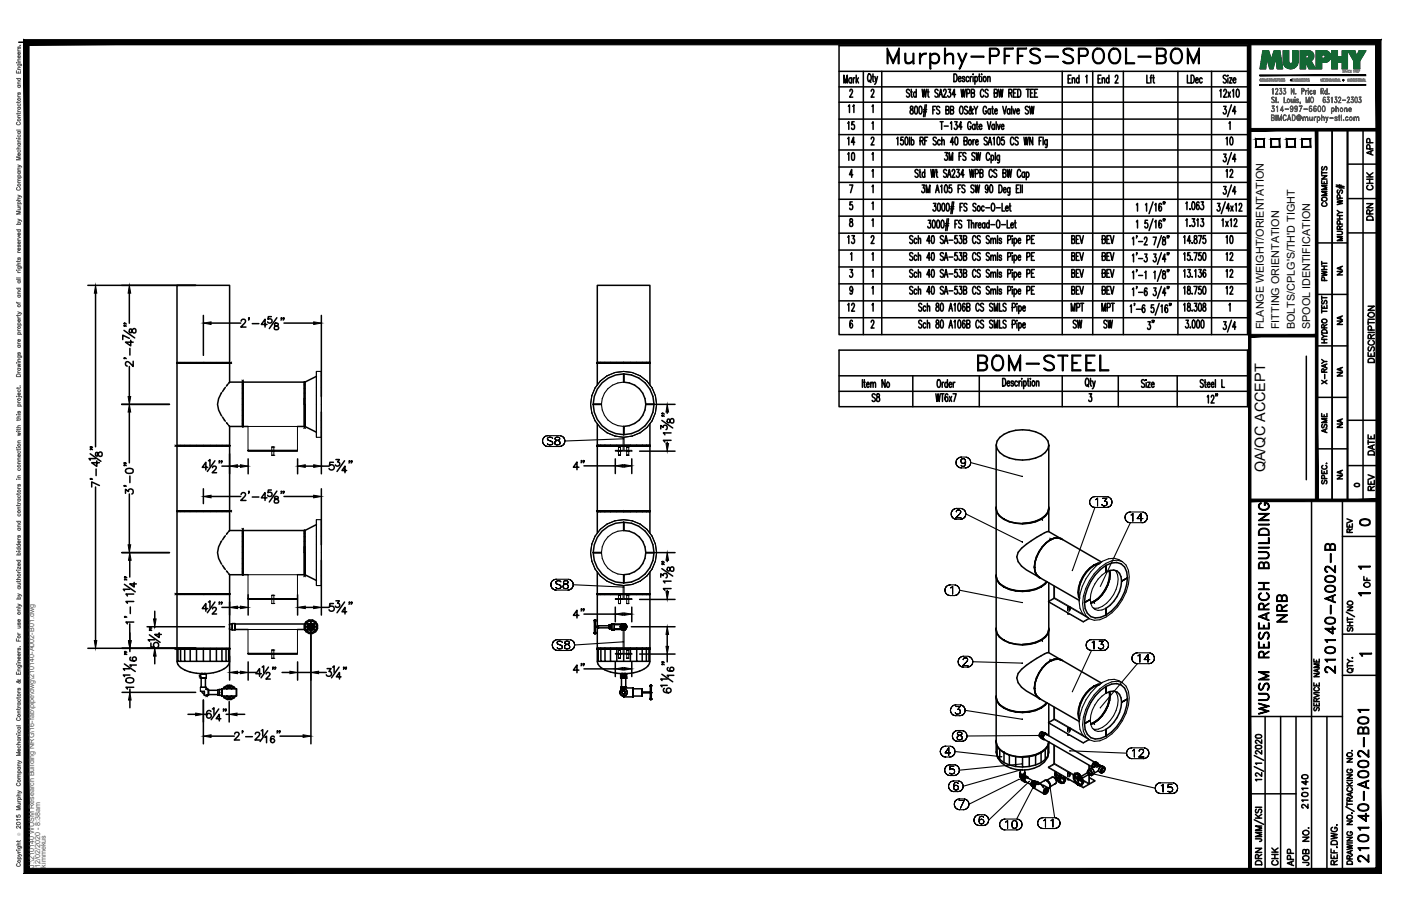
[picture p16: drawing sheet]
<svg xmlns="http://www.w3.org/2000/svg" width="432mm" height="279mm" viewBox="0 0 432 279" stroke-linecap="round" stroke-linejoin="round" font-family="sans-serif">
<defs><g id="words">
<text font-size="10.6" x="272.3" y="22.6">Murphy-PFFS-SPOOL-BOM</text>
<text font-size="8.8" x="300.2" y="115.7">BOM-STEEL</text>
<g font-size="6.6">
<text x="397.6" y="193" transform="rotate(-90 397.6 193)">NRB</text>
<text x="412.4" y="208.8" transform="rotate(-90 412.4 208.8)">210140-A002-B</text>
<text x="391.9" y="221.5" transform="rotate(-90 391.9 221.5)">WUSM RESEARCH BUILDING</text>
<text x="422.6" y="267.1" transform="rotate(-90 422.6 267.1)">210140-A002-B01</text>
</g>
<g font-size="5.7">
<text x="329.5" y="102.3">SW</text>
<text x="339" y="102.3">SW</text>
</g>
<g font-size="5.3">
<text x="264.2" y="41.3" transform="rotate(-90 264.2 41.3)">15</text>
<text x="264.2" y="45.9" transform="rotate(-90 264.2 45.9)">14</text>
<text x="381" y="45.9" transform="rotate(-90 381 45.9)">10</text>
<text x="264.2" y="50.8" transform="rotate(-90 264.2 50.8)">10</text>
<text x="381" y="55.7" transform="rotate(-90 381 55.7)">12</text>
<text x="264.2" y="76.2" transform="rotate(-90 264.2 76.2)">13</text>
<text x="381" y="76.2" transform="rotate(-90 381 76.2)">10</text>
<text x="381" y="81.5" transform="rotate(-90 381 81.5)">12</text>
<text x="381" y="86.8" transform="rotate(-90 381 86.8)">12</text>
<text x="381" y="92.1" transform="rotate(-90 381 92.1)">12</text>
<text x="260" y="97">12</text>
<text x="328.8" y="97">MPT</text>
<text x="338.3" y="97">MPT</text>
<text x="356.7" y="102.7" transform="rotate(-90 356.7 102.7)">3&quot;</text>
<text x="267.4" y="124.9">S8</text>
<text x="417.7" y="163.3">0</text>
<text x="389.8" y="267.8" transform="rotate(-90 389.8 267.8)">DRN</text>
<text x="399.7" y="268.1" transform="rotate(-90 399.7 268.1)">APP</text>
</g>
<g font-size="4.9">
<text x="264.2" y="36" transform="rotate(-90 264.2 36)">11</text>
<text x="424" y="49" transform="rotate(-90 424 49)">APP</text>
<text x="424" y="59.6" transform="rotate(-90 424 59.6)">CHK</text>
<text x="409.9" y="64.9" transform="rotate(-90 409.9 64.9)">COMMENTS</text>
<text x="424" y="69.1" transform="rotate(-90 424 69.1)">DRN</text>
<text x="409.9" y="87.8" transform="rotate(-90 409.9 87.8)">PWHT</text>
<text x="424.4" y="112.9" transform="rotate(-90 424.4 112.9)">DESCRIPTION</text>
<text x="409.9" y="119.6" transform="rotate(-90 409.9 119.6)">X-RAY</text>
<text x="409.9" y="134.8" transform="rotate(-90 409.9 134.8)">ASME</text>
<text x="424.4" y="141.5" transform="rotate(-90 424.4 141.5)">DATE</text>
<text x="424.4" y="152.4" transform="rotate(-90 424.4 152.4)">REV</text>
<text x="417.7" y="165.5" transform="rotate(-90 417.7 165.5)">REV</text>
<text x="423" y="182.4" transform="rotate(-90 423 182.4)">OF</text>
<text x="403.9" y="250.5" transform="rotate(-90 403.9 250.5)">210140</text>
<text x="394.8" y="268.1" transform="rotate(-90 394.8 268.1)">CHK</text>
<text x="404.3" y="268.1" transform="rotate(-90 404.3 268.1)">JOB NO.</text>
</g>
<g font-size="4.4">
<text x="414.5" y="86.1" transform="rotate(-90 414.5 86.1)">NA</text>
<text x="414.5" y="101.2" transform="rotate(-90 414.5 101.2)">NA</text>
<text x="414.5" y="117.1" transform="rotate(-90 414.5 117.1)">NA</text>
<text x="414.5" y="133" transform="rotate(-90 414.5 133)">NA</text>
<text x="389.9" y="145.7" transform="rotate(-90 389.9 145.7)">QA/QC ACCEPT</text>
<text x="414.5" y="148.9" transform="rotate(-90 414.5 148.9)">NA</text>
</g>
<text font-size="4" x="416.3" y="151.3">0</text>
<g font-size="3.5">
<text x="417.3" y="176.7">1</text>
<text x="417.3" y="184.9">1</text>
<text x="417.7" y="203.6">1</text>
</g>
<g font-size="3.3">
<text x="389.5" y="101.5" transform="rotate(-90 389.5 101.5)">FLANGE WEIGHT/ORIENTATION</text>
<text x="394.3" y="101.5" transform="rotate(-90 394.3 101.5)">FITTING ORIENTATION</text>
<text x="399.1" y="101.5" transform="rotate(-90 399.1 101.5)">BOLTS/CPLG'S/TH'D TIGHT</text>
<text x="403.8" y="101.5" transform="rotate(-90 403.8 101.5)">SPOOL IDENTIFICATION</text>
</g>
<g font-size="2.2" fill="#545454">
<text x="10.5" y="267.5" transform="rotate(-90 10.5 267.5)">J:\210140 WUSM Research Building NRG\16-fab\pipe\dwg\210140-A002-B01.dwg</text>
<text x="12.4" y="267.7" transform="rotate(-90 12.4 267.7)">12/02/2020 - 8:38am</text>
<text x="14.1" y="267.6" transform="rotate(-90 14.1 267.6)">kimmekus</text>
</g>
<text font-size="1.3" fill="#545454" x="6.3" y="257.9" transform="rotate(-90 6.3 257.9)">Ó</text>
</g></defs>
<!-- layer: AR-STL -->
<g fill="none" stroke="#000" stroke-width=".47">
<path d="M184.1 88h16.2v23.8h-16.2zM54.5 111.8h16.4l-.3 .2h.3M54.6 111.8v-23.8h16.2v23.8M54.6 112v25.4M54.8 112h.8h-.8M55.6 112h1.3h-1.3M56.9 112h1.7h-1.7M58.6 112h2h-2M60.6 112h2.1h-2.1M64.8 112h-2.1h2.1M64.8 112h1.9h-1.9M66.7 112h1.7h-1.7"/>
<path d="M68.4 112h1.4h-1.4M69.5 119.5l-.9 1.3M69.8 112h.8h-.8M70.3 118.4l-.5 .7M70.8 112v5.8M70.9 111.8h-16.4l.3 .2h-.3M74.7 117.8h-3.9l-.3 .4M74.7 117.8v13.8h.2M74.9 117.8h-.2v13.8M74.9 117.8v13.8zM93.8 117.8v6.9v-6.9h.2v6.9v-6.9M93.8 117.8h-18.9v.9"/>
<path d="M97.5 116.1l-3.5 1.7M184 111.8h.3l-.3 .2M184.1 111.8h.1M184.1 112h.1M184.1 111.8h8.1M184.1 112h16.2M184.3 112h.8zM184.4 112h-.3v6.7M184.4 111.8h.1M185.1 112h1.3zM185.2 111.8h.1M186.4 112h1.7z"/>
<path d="M186.5 111.8h.1M188.1 112h2zM188.1 111.8h2h-1.9M188.2 111.8h.1M190.1 112h2.1h-2.1M192.2 117.8v-2.5v2.5M192.2 117.8a6.8 6.8 0 0 1 6.8 6.9 6.8 6.8 0 0 1-6.8 6.8M192.2 111.8h-2.1h2.1M192.2 112h2.1M192.2 111.8h2.1M194.3 111.8h-2.1h2.1M194.3 111.8h6"/>
<path d="M194.3 112h.1M194.3 112h2h-2M194.3 111.8h5.8M196.3 112h.1M196.3 112h1.7h-1.7M198 112h.1M198 112h1.3h-1.3M199.3 112h.1M199.3 112h.8h-.8M200 112h.3v6.7M200.1 112h.1M200.4 111.8h-.3l.3 .2"/>
<path d="M54.5 137.4l16.4 .1M54.6 137.5v20.1M55.6 137.4h-.8h.8M56.9 137.4h-1.3h1.3M58.6 137.4h-1.7h1.7M60.6 137.4h-2h2M62.7 137.4h-2.1h2.1M64.8 137.4h-2.1h2.1M66.7 137.4h-1.9h1.9M68.3 121.1a5.7 5.7 0 0 0 0 7.2M68.4 137.4h-1.7h1.7M68.6 128.6l.9 1.3"/>
<path d="M69.8 137.4h-1.4h1.4M69.8 130.3l.5 .7M70.5 131.2l.3 .3h3.9M70.6 137.4h-.8h.8M70.8 131.5v5.9M70.8 137.5v20.1M70.9 137.4l-16.4 .1M74.9 131.5h1.5M91.7 131.5h2.1M93.8 131.6v-6.9v6.9h.2v-6.9v6.9M94 126.5v5l3.5 1.8M184 137.5h.3"/>
<path d="M184 137.4h.3zM184 137.4l.3 .1M184.1 130.7v6.7h.3M184.1 137.4h.1M184.1 137.5h6h-2M184.1 137.4h8M184.3 137.5h3.8M184.3 137.4h.8zM185.1 137.4h1.3zM185.4 124.7h-2.6h2.6M186.4 137.4h1.7zM188.1 137.5h2"/>
<path d="M188.1 137.4h2zM190.1 137.5h2h-8v20.1h10.2M190.1 137.5h2h-2M192.1 137.4h-2h2M192.2 131.5v2.6v-2.6M192.3 137.5h7.8M194.3 137.5h-2h2M194.3 137.5h4.9M196.2 137.4h-3.9h8M196.2 137.4h1.7M196.3 137.4h-2h2M197.9 137.4h2.4"/>
<path d="M198 137.4h-1.7h1.7M199 124.7h2.6h-2.6M199.2 137.5h1.1v20.1h-.3M199.2 137.5h1.1M199.3 137.4h-1.3h1.3M200.1 137.4h-.8h.8M200.3 130.7v6.7M200.4 137.4h-.3l.3 .1M307 137.2a5 5 0 0 0 4.1 4.1 11.9 11.9 0 0 0 11-1.7l.9-1.2 .2-1.2v19.5a5.1 5.1 0 0 1-4 4l-2 .5-2 .2M323.2 137.2a5.1 5.1 0 0 0-4-4 11.7 11.7 0 0 0-11.1 1.7l-.8 1.1-.3 1.2v19.5M54.5 157.6h16.4l-.3 .1h.3M54.6 157.7v25.4"/>
<path d="M54.8 157.7h.8h-.8M55.6 157.7h1.3h-1.3M56.9 157.7h1.7h-1.7M58.6 157.7h2h-2M60.6 157.7h2.1h-2.1M64.8 157.7h-2.1h2.1M64.8 157.7h1.9h-1.9M66.7 157.7h1.7h-1.7M68.4 157.7h1.4h-1.4M69.8 157.7h.8h-.8M70.8 157.7v5.9M70.9 157.6h-16.4l.3 .1h-.3"/>
<path d="M184 157.6h.3l-.3 .1M184.1 157.6h.1M184.1 157.7h.1M184.1 157.6h8.1M184.1 157.7h16.2M184.3 157.7h.8zM184.4 157.7h-.3v6.7M184.4 157.6h.1M185.1 157.7h1.3zM185.2 157.6h.1M186.4 157.7h1.7zM186.5 157.6h.1"/>
<path d="M188.1 157.7h2zM188.1 157.6h2h-1.9M188.2 157.6h.1M190.1 157.7h2.1h-2.1M192.2 157.6h-2.1h2.1M192.2 157.7h2.1M192.2 157.6h2.1M194.3 157.6h-2.1h2.1M194.3 157.6h6M194.3 157.7h.1M194.3 157.7h2h-2M194.3 157.6h5.8"/>
<path d="M196.3 157.7h.1M196.3 157.7h1.7h-1.7M198 157.7h.1M198 157.7h1.3h-1.3M199.3 157.7h.1M199.3 157.7h.8h-.8M200 157.7h.3v6.7M200.1 157.7h.1M200.4 157.6h-.3l.3 .1M307 156.7a3.7 3.7 0 0 0 2.4 3.4l1.7 .8M307 157v-.2l.3 1.2 .8 1.1 1.3 1M307 157.1v20.4"/>
<path d="M307 156.3v.5M323 158l-.9 1.1-1.2 1M323 158a7.5 7.5 0 0 1-5.7 3.4l-2.1 .1M323.2 157v-.2l-.2 1.2M323.2 156.3l-.2 1.7M323.2 156.7v.1M323.2 157.1v6.8M68.3 166.8a5.7 5.7 0 0 0 0 7.2M68.6 174.4l.9 1.2M69.5 165.2l-.9 1.3M69.8 176.1l.5 .6M70.3 164.1l-.5 .7"/>
<path d="M70.5 176.9l.3 .3h3.9M70.8 177.2v5.9M74.7 163.6h-3.9l-.3 .3M74.7 163.5v13.8h.2M74.9 163.5h-.2v13.8M74.9 163.5v13.8zM74.9 177.2h1.5M91.7 177.2h2.1M93.8 177.3v-6.9v6.9h.2v-6.9v6.9M93.8 163.5v6.9v-6.9h.2v6.9M93.8 163.6h-18.9v5M94 170.4v6.8l3.5 1.8"/>
<path d="M94 163.5v6.9M97.5 161.8l-3.5 1.8M184.1 176.4v6.7h.3M185.4 170.4h-2.6h2.6M192.2 163.6v-2.5v2.5M192.2 177.2v2.6v-2.6M192.2 163.6a6.8 6.8 0 0 1 6.8 6.8 6.8 6.8 0 0 1-6.8 6.8M199 170.4h2.6h-2.6M200.3 176.4v6.7M307 177.5a4.9 4.9 0 0 0 4.1 4.3l1.9 .4 2.2 .2M307 177.2v.5M307 177.9v-.2l.3 1.2"/>
<path d="M307 178v16M307.2 178.8l.9 1.2 1.3 1a12.6 12.6 0 0 0 5.8 1.4M308 179.9a10.9 10.9 0 0 0 9.3 2.2M309.4 160h.1M309.4 160.1h.1M309.4 160.1l1.7 .8M311.1 160.9l1.9 .5 2.2 .1M318.8 174.9h.1M318.8 174.9l.2 1.3 .5 1.1M318.9 175h.1M319 173.3a4.2 4.2 0 0 0 1.3 4.8l.4 .2M319 173.3l-.2 1.6"/>
<path d="M319.5 177.3l.8 .7-.2-.1M319.5 171.7a5.9 5.9 0 0 0 0 5.6M319.5 171.7l-.5 1.6M319.5 177.3l.8 .7M320.2 178.1l.4 .1M320.4 178.1l12.2 7.1M320.9 160.1h.1M320.9 160.1l-1.7 .8-2 .4-2 .2M320.9 160h.1M322.6 179.4l-1.7 1.4M322.6 179.4a7.4 7.4 0 0 1-5.4 2.8l-2 .2M322.7 179.4l-.5 .6-1.3 1-1.7 .8-1.9 .4-2.1 .2"/>
<path d="M323.2 179.7v5.7M323.7 166.5a10.5 10.5 0 0 0-4.2 5.2M323.8 166.5h.1M324.9 165.9l-1.2 .5a11.3 11.3 0 0 0-4.7 6.9M324.9 165.9a2.17 2.17 0 0 1 2.6 .5M324.9 166l-1.2 .5M324.9 166l1.2-.1 1 .3M326.8 166l-3.6-2.1a25.6 25.6 0 0 0-9.4 6.4l-.4 1.4 .4 1.5 1.1 1.4 1.4 1.2 3.7 2M326.9 166.1l.2 .1M327.1 166.2a3.2 3.2 0 0 0-3.4 .3M327.2 166.2l12.3 7.1M337.2 174.3h.1"/>
<path d="M337.3 174.3h.1M338.8 173.8a9.1 9.1 0 0 0-6.2 7.4l-.2 1.5 .3 1.6M338.9 173.7a8.3 8.3 0 0 0-5.9 5.8 6.4 6.4 0 0 0-.3 5M339.1 173.6a8.5 8.5 0 0 0-6.2 5.9 6 6 0 0 0-.2 5.1M339.2 175.6a5.8 5.8 0 0 1 6.4-1.7 5.8 5.8 0 0 1 1.6 6.4 13.6 13.6 0 0 1-8 10.1 3.5 3.5 0 0 1-4.7-2.7 13.7 13.7 0 0 1 4.7-12.1zM340.9 176.4v-2v2M340.9 176.4a2.94 2.94 0 0 1 3.4-.3 2.94 2.94 0 0 1 1.4 3.1 10.7 10.7 0 0 1-4.8 8.4M341.9 176a10 10 0 0 1-4.7 9.4M342 176v2.7zM342 178.7a11.7 11.7 0 0 1-3.5 5.9M342 176a10 10 0 0 1-3.5 8.6M342 177.1h.1"/>
<path d="M342.2 177.1h.1M344.2 173.5h.1M345.7 179.2l1.8-1-1.8 1M54.5 183.1h.3l-.3 .2h16.4M54.5 200h16.4l-.3 .1h.3M54.6 183.3v16.7M55.6 183.1h-.8h.8M56.9 183.1h-1.3h1.3M58.6 183.1h-1.7h1.7M60.6 183.1h-2h2M62.7 183.1h-2.1h2.1M64.8 183.1h-2.1h2.1"/>
<path d="M66.7 183.1h-1.9h1.9M68.4 183.1h-1.7h1.7M69.8 183.1h-1.4h1.4M70.6 183.1h-.8h.8M70.7 192.5v1.5M70.8 183.3v9.1h.8M70.9 183.1h-.3l.3 .2h-16.4M70.9 200h-16.4l.3 .1h-.3M71.6 192.3v2h.8v-2M71.6 192.4l.8-.1v2M71.6 194.1h-.8v5.9M71.6 192.4v1.9"/>
<path d="M72.4 192.4h21.5M72.4 194.1h4M91.7 194.1h2.2M94 194.3h.1M94 192.3h.1M94.3 192.3h.5v.7v-.6h.4M94.8 193.6v.5h.4M94.8 193.6v.7h-.5h.5zM95 193.4l.2 .5 .5 .2M95.2 193.1h.1M95.2 193.4v.2zM95.2 193h.1"/>
<path d="M95.2 193.6l.5 .3M95.4 192.8l-.2 .2 .2-.2M95.5 192.7h.1M95.5 193.4h.1M95.5 193.1h.1M95.5 193.4l.2 .2M95.6 193.1h.1M95.6 193.5l.1 .1M95.7 193.4h-1.6a1.6 1.6 0 0 0 1.6 1.6v-1.6M95.7 192.7h-.2h.2M95.7 193h.1M95.7 193.4h.1"/>
<path d="M95.7 193.2h.1M95.7 193.6h.1M95.7 193.1v-1.6a1.6 1.6 0 0 0-1.6 1.7h1.6M95.7 192.6h.1M95.7 192.5l-.5 .2-.2 .5M95.7 193.1v.1M95.8 193.1h.1M95.8 195.1v.1M95.8 195.2v.2zM95.8 193.1l.2 .1-.2 .2M95.8 193.1l.2 .3h-.3M95.9 192.6l.5 .6z"/>
<path d="M95.9 193.6l.2-.2zM95.9 193l.2 .2zM95.9 193.4h1.7v.3l-.5 .8-1.2 .5zM95.9 191.5l1.2 .5 .5 1.2h-1.7zM95.9 192.5l.5 .2 .2 .5M96.4 193.4l-.5 .5zM96.5 192.4h.3M96.5 194.1h.3M96.6 193.4l-.2 .5-.5 .2M183.2 195.1v.1M183.2 191.3v.1M183.2 195.2h.1"/>
<path d="M183.2 191.3v3.9M183.2 195.3h.1M183.2 195.1h.3M183.2 191.3v.2M183.2 195.1v.2M183.2 191.5h.1M183.2 195.3h.3M183.2 191.2l.3 .1M183.2 195.1h.1M183.3 195.3h.1M183.4 193.2h.1M183.3 195.3v.1"/>
<path d="M183.3 195.4h.1M183.3 191.2l-.1 .1M183.4 195.4h.1M183.4 191.2h.1M183.4 195.3h.1M183.4 191.5h.1M183.4 193.2v.1M183.5 195.3h.1M183.5 193.1h.8v.3h-.8M183.5 195.1v.1M183.5 191.3v.1M183.5 195.2h.1"/>
<path d="M183.5 195.1h.1M183.5 191.3v3.9M183.5 191.3l-.3 .2M183.5 195.3l-.1 .1M183.5 195.1v.2M184 183.3h.3M184 183.1h.3zM184 183.1l.3 .2M184.1 200h.1M184 200h8.1M184.1 183.1h.1M184.1 183.1h8"/>
<path d="M184.1 193.4v6.6M184.3 193.1v.3M184.3 193v.6zM184.3 183.3h3.8M184.3 183.1h.8zM184.3 200l-.3 .1M184.3 193v.6M184.4 200h.1M185.1 183.1h1.3zM185.2 200h.1M186.4 183.1h1.7zM186.5 200h.1"/>
<path d="M187.9 193h-3.6v.6h3.6M187.9 193.3v-.7v1.2M187.9 193v.6zM187.9 192.6v1.3h.6M188.1 183.3h2M188.1 183.1h2zM188.1 183.3h2h-1.9M188.1 200h2h-1.9M188.2 200h.1M188.5 192.6h-.6v.7M188.5 192.4v1.7zM189.3 192.4h2.2"/>
<path d="M189.3 194.1h2.2M189.3 193.9h2.1M189.3 192.6h2.1M190.1 183.3h2h-8v9.8M190.1 183.3h2h-2M191.4 193.1v.4zM191.4 193.5l.6 .6M191.7 192.6l.5 .1M191.7 193.9h.5M192 194.1h.4M192 194.1h.2M192.1 183.1h-2h2"/>
<path d="M192.1 200h-2h2M192.2 192.6v1.5M192.2 194v.1M192.2 192.6v1.3zM192.3 183.3h7.8M192.4 194.1h-.2M192.9 192.9l.1 .6zM192.9 192.9a.86 .86 0 0 0-.8-.5 .86 .86 0 0 0-.7 .7M193 193.5l-.6 .6M194.3 183.3h-2h2M194.3 183.3h5.7M194.3 200h-2h2"/>
<path d="M194.3 200h-2h8.1M194.3 200h6.1v.1M196.2 183.1h-3.9h8M196.2 183.1h1.7M196.3 183.1h-2h2M197.9 183.1h2.4M198 183.1h-1.7h1.7M199.3 183.1h-1.3h1.3M200 183.3h.3M200 183.3h.3v16.7h-.3M200.1 183.1h-.8h.8M200.4 200h.1"/>
<path d="M200.4 183.1h-.3l.3 .2M307 193.7a3.4 3.4 0 0 0 2.4 3.8 12.1 12.1 0 0 0 12.8-1l.8-1.1M307 194.3v-.2l.3 1.3 .8 1.1 1.3 .9M307 194.5v20.4M307 193.8v.3M309.4 197.3h.1M309.4 197.4h.1M309.4 180.8h.1M309.4 197.4a12.4 12.4 0 0 0 11.5 0M320.9 197.4h.1M320.9 180.8h.1M320.9 180.8l-1.7 .8-2 .5"/>
<path d="M320.9 197.3h.1M323 195.4l-.9 1.1-1.2 .9M323.2 194.3v-.2l-.2 1.3M323.2 193.7l-.2 1.7M323.2 185.7v8.3a5.1 5.1 0 0 1-4 4.1l-2 .4-2 .2M323.2 194.1h.1M323.2 194.5v6.8M332.3 182.7h.1M332.4 182.8h.1M336 184.8l-1.8 1 1.8-1M337.2 185.4h.1M337.2 185.4l-1 .5"/>
<path d="M337.3 185.5l-1.1 .5M338.4 184.6l-1.2 .9-1 .4M338.5 184.6l-1.2 1M338.5 184.6l-1.2 .9M340.9 187.6v2.1v-2.1M54.6 200.1v3.8h.2M54.6 203.9a4.6 4.6 0 0 0 4 3.3l3.4 .6M54.8 200.1h.8h-.8M54.8 200.1v3.8h.9M55.6 200.1h1.3h-1.3M55.7 200.1v3.8h1.2M56.9 200.1h1.7h-1.7"/>
<path d="M56.9 200.1v3.8h1.7M58.6 200.1h2h-2M58.6 200.1v3.8h2M60.6 200.1h2.1h-2.1M60.6 200.1v3.8h2.1M61.8 207.8v1.3M61.8 209.1h1.8M61.8 207.8h1.7M62 209.1v2.8M62.1 207.7h1.2zM62.1 213.2l.9 .9M62.7 200.1h2.1h-2.1"/>
<path d="M62.7 200.1v3.8h2.1M63 214.4v-1.2v1.2h1.2v-1.8v1.8M63.3 209.1v2.8M63.6 207.8l-.1 1.3M63.6 212.6h.6M64.2 212.9h2.9M64.2 214.2h2.9M64.8 200.1v3.8h1.9M64.8 200.1h1.9h-1.9M66.7 200.1v3.8h1.7M66.7 200.1h1.7h-1.7M67.6 212.6v1.8"/>
<path d="M68.4 212.6h-.8v1.8h.8M68.4 212.4v2.3v-2.3h4.5v2.3M68.4 200.1v3.8h1.3M68.4 200.1h1.4h-1.4M68.7 212.4a2.16 2.16 0 0 1 3.8 0M68.7 214.7a2.16 2.16 0 0 0 3.8 0M69.1 214.7l1 .7h.4v-.5M69.7 200.1v3.8h1.1a4.6 4.6 0 0 1-4.1 3.3l-3.4 .5 .1 .1M69.8 200.1h.8h-.8M69.8 214.7l.8 .2M70.5 212.2v-.5h-.4l-1 .7M70.5 200.1v3.8"/>
<path d="M70.6 211.5h.1M70.6 214.9l.8-.2zM70.6 212.2l.8 .2zM70.6 212.2l-.8 .2M70.8 200.1v3.8M70.8 212.2v-.5h.3l1.1 .7M72.2 214.7l-1.1 .7h-.3v-.5M184.1 200.1h8h-2v1.4M184.1 203.9h.3M184.3 200.1h.8zM184.4 200.1h-.3v3.8a4.6 4.6 0 0 0 4.1 3.3l3.8 .5M185.1 200.1h1.3z"/>
<path d="M185.2 200.1h-.8v3.8h.8M186.4 200.1h1.7zM186.5 200.1h-1.3v3.8h1.3M188.1 200.1h2zM188.2 200.1h-1.7v3.8h1.7M190.1 200.1h2h-2M190.1 200.1h-1.9v3.8h1.9M190.1 203.9h6.1M190.1 201.7v2.2M191.1 213.3l.1 .8 .7 .5-.7-.5zM191.2 213l-.1 .3 .1-.3M191.3 207.8v1.3"/>
<path d="M191.3 209.1h.2M191.3 207.8h.2M191.3 207.8h1.8v1.3M191.3 209.1h.9M191.4 209.1h.1M191.4 207.8h.1M191.4 212.8l-.2 .2 .2-.2M191.5 208.6h.1M191.5 208.5v.1M191.5 208.5h.1M191.5 212.4h.1M191.5 212.4v.2"/>
<path d="M191.5 208.6h.2M191.7 208.5h.1M191.5 209.1h.1M191.5 207.8h.1M191.5 207.8v1.3M191.5 209.1h.4zM191.5 212.6h.1M191.5 208.5h.7M191.5 212.4h.2M191.6 207.7h.1M191.6 209.1h.1M191.6 209.1h.3h-.2"/>
<path d="M191.6 212.6l-.2 .2 .2-.2M191.6 212.4h.1M191.6 207.7h1.2M191.7 208.6h.2M191.7 208.6h.1M191.7 208.5h.1zM191.7 207.8h-.2h.3M191.7 209.1h.1M191.7 212.4h.1M191.7 212.4h.5M191.8 209.1h.2zM191.8 213.4v.2z"/>
<path d="M191.8 213.6l.5 .4M191.8 208.6h.2M191.8 208.5h.2zM191.8 208.6h.1M191.8 212.4h-.1h.1M191.9 207.8h.1M191.9 212.5l-.3 .1 .3-.1M191.9 214.6l.3 .1M192 208.6h.7M192 208.6h.2h-.2M192 209.1h.1M192 209.1h.2"/>
<path d="M192 207.8h.2M192 209.1h.4M192.1 214h.2M192.2 208.5h-.2h.2M192.2 208.5h.3M192.2 209.1h-.2h.2M192.2 212.4h-.7v-3.8h1.4v3.6v-.3h-1.4v.8M192.2 212.4l-.3 .1 .3-.1M192.2 214.7v.2M192.2 212.4v-.2h2.9v2.7v-.2M192.2 212.3v-.1v.1a1.17 1.17 0 0 1 1.1 1.2 1.17 1.17 0 0 1-1.1 1.2M192.2 214.9h2.9"/>
<path d="M192.2 212.4a1.12 1.12 0 0 1 1.1 1.1 1.12 1.12 0 0 1-1.1 1.2M192.2 201.7v2.2M192.2 212.2v.2M192.4 208.6h-.2h.2M192.4 207.8h-.2h.2M192.4 209.1h-.2h.2M192.4 209.1h.7M192.4 208.6h.5M192.4 209.1h.1M192.4 207.8h.1M192.5 208.5h.2M192.6 208.5h-.2h.2"/>
<path d="M192.6 213.3v.3zM192.6 213.3l-.4-.3-.4 .4M192.6 209.1h.3M192.6 207.8h.1M192.6 213.6l-.3 .4M192.7 208.6h.2zM192.7 208.5h.2M192.7 209.1h.3zM192.7 208.5h-.1h.1M192.8 207.8h.2M192.9 208.5h.1M192.9 208.6h.1"/>
<path d="M192.9 207.8h.1M192.9 207.8v1.3h.2M192.9 208.5v.1M194.3 200.1h-2h8M194.3 201.7v2.2M194.3 200.1h.1M194.3 200.1h2h-2M195.1 212.6v2.1M195.1 214.7v.2M195.1 212.6v-.3v.3M195.1 212.5v2.1zM195.1 212.4l2.8 .1"/>
<path d="M195.1 214.7h2.8M195.1 212.2v2.4M196.2 200.1h-1.9v1.4M196.3 200.1h.1M196.3 200.1h1.7h-1.7M197.9 212.4v2.3zM197.9 213v.6zM197.9 200.1h-1.7v3.8h1.7M198 200.1h.1M198 200.1h1.3h-1.3M199.2 200.1h-1.3v3.8h1.3M199.3 200.1h.1"/>
<path d="M199.3 200.1h.8h-.8M200 200.1h-.8v3.8h1.1a4.6 4.6 0 0 1-4.1 3.3l-3.8 .5M200 203.9v-3.8h.3v3.8M200.1 200.1h.1M200.1 200.1h.3h-.3M200.3 200.1h.1M200.4 213.4h-2.5v.3h2.5M200.4 211.4v.1M200.4 215.5v.1M200.4 211.4h.1M200.4 211.5h.1M200.4 213.5l.3 .2"/>
<path d="M200.4 211.4v4.2M200.4 211.4l.2 .3M200.4 213.5h.1M200.4 215.5v.2M200.4 213.5h.3M200.5 211.4h.1M200.5 211.4h.2M200.6 211.4h.1M200.6 215.4l-.2 .1M200.6 215.4h.1M200.7 211.4h.1M200.7 215.5v.1"/>
<path d="M200.7 215.4v.3h-.3M200.7 211.4l-.1 .3M200.7 215.7h.1M200.7 213.6v.1M200.7 213.4v.1M200.7 211.4v.1M200.7 211.5h.1M200.7 213.5v.1M200.7 211.4v4.2M200.7 211.6h.1M307 214.9a4.9 4.9 0 0 0 4.1 4.2l1.9 .5 2.2 .1 2.1-.1M307 214.5v.5"/>
<path d="M307 215.2v-.2l.3 1.2M307 215.4v13.2M307.2 216.1l.9 1.3 1.3 .9a12.4 12.4 0 0 0 12.8-.9l.5-.7M308 217.2a10.4 10.4 0 0 0 7.2 2.4M309.4 218.2h.1M317.3 219.4l-2.1 .2M318.8 212.2h.1M318.8 212.2l.2 1.4M318.9 212.3h.1M319 210.7l-.2 1.5 .2 1.4M319 213.6a2.3 2.3 0 0 0 1.7 2M319 210.7l-.2 1.5"/>
<path d="M319 213.6l.5 1M319.5 214.6l.8 .7h-.2M319.5 209.1a5.9 5.9 0 0 0 0 5.5M319.5 209.1l-.5 1.6M319.5 214.6l.8 .7M320.2 215.4l.4 .1M320.3 215.3v.1M320.4 215.4l12.2 7.1M320.9 218.2h.1M320.9 218.2l-1.7 .7-2 .5-2 .2M322.6 216.7l-1.7 1.5M322.6 216.7l-.5 .7-1.2 .9-1.7 .8"/>
<path d="M323.2 217.1v5.6M323.7 203.9a10.5 10.5 0 0 0-4.2 5.2M323.8 203.9l1.3-.5 1.1-.1 1 .3 12.3 7.1M323.8 203.9h.1M326.8 203.4l-3.6-2.2a25.6 25.6 0 0 0-9.4 6.5l-.4 1.4 .4 1.5 1.1 1.3 1.4 1.2 3.7 2.1M326.9 203.4l.2 .1M327.1 203.5v.1a3.2 3.2 0 0 0-3.4 .3M327.1 203.5l-1-.3-1.2 .1-1.2 .6M327.5 203.8a2.95 2.95 0 0 0-3.8 .1v-.1a11.3 11.3 0 0 0-4.7 6.9M332.3 220h.1M332.9 216.8a6 6 0 0 0-.2 5.2M333 216.9a6.4 6.4 0 0 0-.3 5"/>
<path d="M337.2 211.7h.1M337.2 211.7a10.4 10.4 0 0 0-4.2 5.2M337.3 211.7a10.3 10.3 0 0 0-4.7 9.7l.1 .3M337.3 211.7h.1M338.8 211.1l-1.5 .6M338.9 211.1l-1.7 .6M339.1 211a8.5 8.5 0 0 0-6.2 5.8M339.2 213a5.8 5.8 0 0 1 6.4-1.8 5.8 5.8 0 0 1 1.6 6.4 13.6 13.6 0 0 1-8 10.1 3.5 3.5 0 0 1-4.7-2.7 13.7 13.7 0 0 1 4.7-12zM340.9 213.8v-2.1v2.1M340.9 213.8a2.94 2.94 0 0 1 3.4-.4 2.94 2.94 0 0 1 1.4 3.2 10.7 10.7 0 0 1-4.8 8.3M341.9 213.3a10 10 0 0 1-4.7 9.5M342 213.3v2.7z"/>
<path d="M342 216a10 10 0 0 1-5.8 7.3M342 213.3a10 10 0 0 1-4.7 9.6M342 214.4h.1M342.2 214.4h.1M344.2 210.8h.1M345.7 216.6l1.8-1.1-1.8 1.1M307 228.3a3.4 3.4 0 0 0 2.4 3.8l1.7 .8M307 228.8v.2M307 229.1v2.8M307 228.4v.4M307 228.8l.3 1.2M307 231.9l.3 1.2"/>
<path d="M307.1 228.7l-.1 .1M307.3 230v3.1l.8 1.1M307.3 230l.8 1.1M308.1 231.1v3.1l1.3 1M308.1 231.1l1.3 1M309.4 232h.1M309.4 232.1h.1M309.4 232.1v3.1l1.7 .7M309.4 232.1l1.7 .7M311.1 232.9l1.9 .4M311.1 232.8v3.1l1.9 .5M313 233.3v3.1l2.2 .1"/>
<path d="M313 233.3l2.2 .2M314.4 238.8a.77 .77 0 0 0 .7 .6 .77 .77 0 0 0 .8-.6M314.5 237.4v1.4M314.6 239.5l.5 .9M314.6 239.1h.1M314.7 239.2h.1M315.2 239.5l-.3 .9M315.6 239.2h.1M315.7 239.1h.1M315.7 238.2l.1 .2M315.8 238.8l-.6 .4M315.8 237.4v1.4v-.4l-.6 .4"/>
<path d="M315.9 239.6h.1M315.9 239.1l.8 .5a1 1 0 0 0-.9 .5 1 1 0 0 0 0 1.1l-1.1-.8 .5-1.2M316.3 239.5h-.5a.78 .78 0 0 0-.2 1.3M316.6 239.8l.1 .2M316.7 239.6l.2 .4M317.2 233.3v3.1M319.2 232.8l-2 .5-2 .2M319.2 232.8v3.1M320.4 227.2h.2M320.7 227.4l.8 .6-.1-.2M320.9 232.1l-1.7 .7M320.9 232.1v3.1"/>
<path d="M320.9 232h.1M321 227.7h.1M321.3 225.7l.1 .1M321.4 227.7l15.1 8.8M321.5 228h.4M321.6 226a.84 .84 0 0 0-1.2 .2 .84 .84 0 0 0 .3 1.2M321.6 226.9l-.1 .4 .1 .6-.2-.2M321.6 226.9l-.1 .8 .3 .3M321.8 226.1a.98 .98 0 0 0-.8 1.4M321.9 226a1.15 1.15 0 0 0-1.2 1.4M322.1 226l.5 .3a1.26 1.26 0 0 0-1.2 1.5M322.1 231.1l-1.2 1"/>
<path d="M322.1 231.1v3.1M322.2 226.4h.3M322.2 226.4l-.6 .5M322.5 226.4l-.3-.1 15.2 8.8M322.6 226.3l.1 .3M323 230l.2-1.2a5.1 5.1 0 0 1-4 3.9l-2 .5-2 .1M323 230l-.9 1.1M323 230v3.1M323 230a7.5 7.5 0 0 1-5.7 3.3l-2.1 .2M323.2 229.1a7.6 7.6 0 0 1-1.3 5.8 10.3 10.3 0 0 1-13.5 0 4.7 4.7 0 0 1-1.4-3M323.2 231.9a5 5 0 0 1-4 4l-2 .5-2 .1v-3M323.2 223v3.9"/>
<path d="M323.2 228.8v.2M323.3 228.8l-.3 1.2M324.1 239.8l.2-.1-1.6 .9M324.3 239.7a1.29 1.29 0 0 1 1.1 1.9M325.2 238.8l1.4 .9M325.2 238.8l.2-.2 1.4 .8M325.2 238.7h.1M325.3 238l-.2 1.2 .4 .9M325.3 238.8l-.1 .1M325.4 238.6l-.2 .3M325.5 238.2l-.1 .9 .3 .8M326.5 238.7l.1 .9"/>
<path d="M326.6 239.5v1.7M326.6 239.6h.1M326.6 239.5h.1M326.6 239.6h.3M326.6 239.5v.2M326.6 239.5h.3M326.6 239.7h.2M326.6 239.7l1.5 .8M326.7 239.6h.1M326.7 239.5h.1M326.7 239.7h.1M326.7 239.5l-.1 .1"/>
<path d="M326.8 239.6v-.3l-1.5 .9M326.8 239.7h.1M326.8 239.6h.1M326.8 239.5h.1M326.8 239.3h.1M326.8 239.4l.1 .2M326.8 239.4l-.1 .1M326.8 239.6v.1M326.8 239.4l1.4 .8M326.8 239.5v.1M326.9 239.6l-1.5 .9M326.9 239.6h.1"/>
<path d="M326.9 239.6v1.6M326.9 238.9l-.1 .7M327.8 239.5l.2 1.3-.3 .4-.6 .1-1.2-1.1M328.2 239.7l.1 .2a1.62 1.62 0 0 1-.4 1.6 1.84 1.84 0 0 1-2.3-1.1M330.9 239.6h.1M330.9 239.6l1.4 .8M331 239.5l1.3 .8M331 239.5l-.1 .1M331.2 238.5a2.33 2.33 0 0 1 2.3 1.1 2.33 2.33 0 0 1-.1 2.6 2.33 2.33 0 0 1-2.3-1.2 2.33 2.33 0 0 1 .1-2.5zM332.3 238.8v1.6M332.3 238.8l.1 1.6M332.3 238.8h.1"/>
<path d="M332.3 238.7v.1M332.4 220.1h.1M332.9 239.8l-.8 .5M332.9 239.8l.2 .3M333 239.6l-.2 .3 .3 .3 .1-.2-.3-.3M333 239.8l.1 .3M335.2 237.9l.6 .4a.37 .37 0 0 1 .2 .6 .37 .37 0 0 1-.6 0M335.3 238.2l-2.1 1.2M335.3 238.3v.1M335.3 238.2v.1M335.4 238.2h.1M335.4 238.2l-.1 .1"/>
<path d="M335.4 238.2l.3 .3-.1 .3M335.4 238.2l.2 .1M335.5 238.7l.1 .1M335.6 237.5l.5 .1 .4 .6M335.6 238.8l-2 1.2M335.8 237.3l-.4 .5M335.9 237.5l-.8 .5v.4M336 222.2l-1.8 1 1.8-1M336 238.9l.2 .1M336.5 238.2v.5zM336.5 238.6l-.7 .4M336.5 238.7l-.3 .3"/>
<path d="M336.6 238.8l-.4 .2M336.7 235.9v.6zM337.2 222.8h.1M337.2 222.8l-1 .4M337.3 235.3l.1-.1-.1 .1M337.3 235.3l-.6 .6M337.3 222.9l-1.1 .5M337.4 236.2l-.1 .3M337.4 235.2h.1M337.6 235.2h.1M337.7 234.9l.1 .2M337.9 235.6l-.5 .6"/>
<path d="M338 235.4l.3 .2M338 235.4l1 .6M338.1 235.4l.2-.1-.6-.4a1.34 1.34 0 0 0-1 1.8v.1M338.1 235.4l-.6 .3-.3 .9M338.1 236v.1M338.1 236l-1.6 1M338.1 236h.5M338.2 235.5l.1 .1M338.2 235.5l-.3 .1M338.3 235.3l.4 .5M338.3 236.2h.2M338.5 236.2l.2 .1"/>
<path d="M338.5 236.2l.4 .3M338.5 237.6h.1M338.6 236l.4 .5M338.6 237.7l-1.3 .7M338.6 236l-.5 .7M339 236h-.4M339 236l.1 .1M339 236l.4 .2M339.6 237.1a.53 .53 0 0 1 .8-.2 .53 .53 0 0 1-.1 .8 .52 .52 0 0 1-.5 .5 .52 .52 0 0 1-.5-.4zM340 236.6l.3 .2a.95 .95 0 0 0-.8 1.4l-.3-.1M340.3 236.8a.95 .95 0 0 1-.8 1.4M340.9 224.9v2.1v-2.1"/>
<path d="M314.9 240.7h.2M315.4 240.4h.1M315.4 240.5h.1M315.6 240.8l.3 .1a.76 .76 0 0 1 .7-1.1l-.3-.2 2 1.2M315.6 240.8l2.1 1.1M315.9 240.9h.2M316.3 241.1l-.5 .1M318.1 242h.1M318.2 241.8v.6M318.2 242.1v.2M318.2 242.5l.1 .1M318.2 242.3h.1"/>
<path d="M318.3 241.5l-.1 .8M318.3 241.8l-.1 .5M318.3 242.3l.1 .1M318.3 241.5l-.1 .3M318.3 241.8v.5M318.4 241.4l.5-.3zM318.4 241.4l-.3 .5M318.4 242.3v.4zM318.5 241.4l-.2 .4M318.5 242.9l3.3 1.9a1.27 1.27 0 0 1 1.1-1.9M318.5 242.9l.3 .2M318.5 240.9l-.2 .1"/>
<path d="M318.6 242.1l-.1 .2M318.6 241.1h.1M318.6 241.1l-.2 .3M318.6 241.1l.5 .1M318.6 242.1v.2M318.7 242.3h.1M318.7 242l-.1 .1M318.8 241.7l-.2 .3M318.8 241.6l-.1 .2M319 241.2l-.7 .6M319 241.1l-.6 .3M319.1 241.6l-.3 .5"/>
<path d="M319.1 240.9l.1 .1M319.1 241.5h-.1M319.1 241.4l-.3 .3M319.2 241.5h.1M319.2 241.2l.2-.1-.2 .1M319.2 241.2l-.8 1.1M319.3 241.1a1.01 1.01 0 0 0-1.2 .5 1.01 1.01 0 0 0 .4 1.3M319.4 241.1l.5 .1zM319.5 241.7l-.4 .8M319.8 241.1l.8 .5M319.9 241.4l-.6 .2-.3 .6v.7M320.3 241.7l-.2 .1 .2-.1"/>
<path d="M320.5 241.8l-.2-.1 .2 .1M320.8 241.8h-.3h.3M320.8 241.8l.2 .2M321 242l.6 .9zM321.5 242.1l1.4 .8M322 240.8l.1-.2-2.2 1.3 .2-.1M322.1 240.6a1.61 1.61 0 0 1 1.4 2.4M322.1 243.7v.6l-.2-.1M322.1 243.7l.1 .6M322.2 244.3h.1M322.4 243.4h.2M322.5 244.2l-.2 .1"/>
<path d="M322.6 243.4l.1 .4-.4 .5M322.6 243.4l-.5 .3M322.6 240.8h-.2h.2M322.8 240.9l-.2-.1 .2 .1M322.9 242.9a1.27 1.27 0 0 1-1.1 1.9M323 241l-.2-.1 .2 .1M323 241l.6 1-.1 .6 .1-.6zM323.3 243.1l.2-.1-.4 .2M325.2 241.7l.2-.1-1.6 1M326.5 241.2h.1M326.6 241.2h.3M326.6 241.2v.1"/>
<path d="M326.8 241.2v.1M326.9 241.2l-.3 .1M328.1 240.4l.2-.1-.1 .2zM328.2 240.2v.1M332.1 240.3v.1M332.1 240.4h.1M332.2 240.2l-.1 .1M332.2 240.2v.1M332.2 241.9h.1M332.2 242h.1M332.2 240.3h.2M332.3 240.3v.2l-.2-.1"/>
<path d="M332.3 241.8l-.1 .1M332.3 242h.1M332.3 240.4h.1M332.3 240.3h.1M332.3 240.3l-.1 1.6M332.3 240.3l.1 .1M332.3 241.9h.1M332.3 241.8h.1M332.3 240.3v.1M332.3 240.4l1.3 .8M332.3 240.3l1.4 .7M332.4 241.8l-.9-1-.4-.9v-.7l.3-.5h.6l.6 .4 .6 .7 .3 .9v.8l-.3 .4h-.5"/>
<path d="M332.4 242h.1M332.4 240.3v.1M332.4 240.3h.1M332.4 241.9h.1M332.4 241.8v.1M332.4 241.8h.1M332.4 240.3l-.1 .1M332.4 240.3v1.6M332.4 241.8l.3 .1M332.4 241.8h-.1M332.6 242.2v.1M332.7 241.9h.1"/>
<path d="M333.1 240.1l-.8 .4M333.3 240.1l-.2 .1M333.6 241.1h.1M333.7 241l-.1 .2"/>
<circle cx="192.2" cy="124.7" r="9.4"/>
<circle cx="192.2" cy="170.4" r="9.4"/>
<circle cx="95.8" cy="193.3" r="2.14"/>
</g>
<g fill="none" stroke="#000" stroke-width=".34">
<path d="M70.8 112l.6 .1M71.4 111.7l-.6 .1M74.6 117.2l.1 .6M75 117.2l-.1 .6M97.5 114.5h1.5v20.4h-1.5zM97.5 114.5v20.4M99 114.5v20.4M189.6 114.9l2.6-.4 2.6 .4M189.6 114.9a10.2 10.2 0 0 0-7.2 7.1M192.2 117.8a6.8 6.8 0 0 0-6.8 6.9 6.8 6.8 0 0 0 6.8 6.8M192.2 111.7v.1M192.2 112v.1"/>
<path d="M194.8 114.9a10.1 10.1 0 0 1 4.6 17 10.1 10.1 0 0 1-17-4.6M53.9 137.2l.7 .2M54.6 137.5l-.7 .2M93.8 131.5l-.2 .7M94 131.5l.1 .7M167.2 136l.1 .5-.1-.5M167.3 135.5l-.1 .5 .1-.5M167.3 136.5l.2 .5-.2-.5M167.5 135l-.2 .5 .2-.5M167.5 137l.4 .4-.4-.4M167.9 134.6l-.4 .4 .4-.4M167.9 137.4l.4 .2-.4-.2"/>
<path d="M168.3 134.4l-.4 .2 .4-.2M168.3 137.6l.6 .1-.6-.1M168.7 135.2v.2v-.2M168.7 135.4l.2 .2-.2-.2M168.9 135.6l.1 .1-.1-.1M168.9 134.4h-.6h.6M168.9 137.7h3.6M168.9 134.4h3.6M169 134.9l-.3 .3 .3-.3M169 137.1l-.3-.3 .3 .3M169 135.7l.2 .1-.2-.1M169.2 135.8l.7 .3-.7-.3"/>
<path d="M169.3 134.8l-.3 .1 .3-.1M169.3 137.2l-.3-.1 .3 .1M169.7 134.8h-.4h.4M169.7 137.2h-.4h.4M169.9 136.1l.2 .1-.2-.1M170.1 134.9l-.4-.1 .4 .1M170.1 137.1l-.4 .1 .4-.1M170.1 136.2l.1 .1-.1-.1M170.2 136.3l.1 .2-.1-.2M170.3 135.2l-.2-.3 .2 .3M170.3 136.8l-.2 .3 .2-.3M170.3 136.5v.3v-.3"/>
<path d="M171 136.8v-.4v.4M171 136.4l.1-.2-.1 .2M171.1 137l-.1-.2 .1 .2M171.1 135.2v.2v-.2M171.1 135.4l.1 .2-.1-.2M171.1 136.2l.3-.2-.3 .2M171.2 134.9l-.1 .3 .1-.3M171.2 137.1l-.1-.1 .1 .1M171.2 135.6l.3 .1-.3-.1M171.4 136l.3-.2-.3 .2M171.5 135.7l.4 .1-.4-.1M171.6 134.8l-.4 .1 .4-.1"/>
<path d="M171.6 137.2l-.4-.1 .4 .1M171.7 135.8l.5-.1-.5 .1M171.9 135.8l.3 .2-.3-.2M172 137.2h-.4h.4M172 134.8h-.4h.4M172.2 135.7l.2-.1-.2 .1M172.2 136l.3 .2-.3-.2M172.4 137.1l-.4 .1 .4-.1M172.4 134.9l-.4-.1 .4 .1M172.4 135.6l.1-.2-.1 .2M172.5 137.7l.5-.1-.5 .1M172.5 137l-.1 .1 .1-.1"/>
<path d="M172.5 135.2l-.1-.3 .1 .3M172.5 136.2l.1 .2-.1-.2M172.5 135.4v-.2v.2M172.6 136.8l-.1 .2 .1-.2M172.6 136.4v.4v-.4M173 134.4h-.5h.5M173 137.6l.4-.2-.4 .2M173.4 134.6l-.4-.2 .4 .2M173.4 137.4l.4-.4-.4 .4M173.8 135l-.4-.4 .4 .4M173.8 137l.2-.5-.2 .5M174 135.5l-.2-.5 .2 .5"/>
<path d="M174 136.5l.1-.5-.1 .5M182.4 122l-.4 2.7 .4 2.6M192.1 135.3l-18 .7-.1-.5 .1 .5M192.2 131.5v.7zM70.8 157.7l.6 .2M71.4 157.4l-.6 .2M192.2 157.4v.2M192.2 157.7v.2M293.1 158.5l.1 .5-.1-.5M293.2 158l-.1 .5 .1-.5M293.2 159l.3 .5-.3-.5M293.5 157.5l-.3 .5 .3-.5"/>
<path d="M293.5 159.5l.3 .3-.3-.3M293.8 157.1l-.3 .4 .3-.4M293.8 159.8l.5 .2-.5-.2M294.3 156.9l-.5 .2 .5-.2M294.6 159.7h1.6h-1.6M294.7 142.6v.6v-.6M294.7 142.1v.5v-.5M294.7 143.2l.3 .4-.3-.4M294.8 157.8h.1M294.8 157.7v-.2v.2M294.8 156.8l-.5 .1 .5-.1M294.8 157.5l.2-.1-.2 .1"/>
<path d="M294.8 156.8h1.2M295 141.6l-.3 .5 .3-.5M295 143.6l.3 .4-.3-.4M295 157.4l.2-.1-.2 .1M295.2 157.3h.4h-.4M295.3 141.3l-.3 .3 .3-.3M295.3 144l.5 .2-.5-.2M295.6 157.3l.3 .1-.3-.1M295.8 158.5l-1.2 1.2 1.2-1.2M295.8 141l-.5 .3 .5-.3M295.8 144.2l.5 .1-.5-.1M295.9 157.4l.1 .1-.1-.1"/>
<path d="M296 158.2l-.2 .3 .2-.3M296 157.5l.1 .2-.1-.2M296.1 142.2h.1M296.1 142.1l.1-.3-.1 .3M296.1 158l-.1 .2 .1-.2M296.1 157.7v.3v-.3M296.2 142.6l-.1-.4 .1 .4M296.2 141.8l.2-.3-.2 .3M296.3 141h-.5h.5M296.3 144.3h1.2M296.3 141h1.2M296.4 143.7l-.2-.2 .2 .2"/>
<path d="M296.4 142.8l-.2-.2 .2 .2M296.4 141.5l.4-.1-.4 .1M296.5 156.9l-.5-.1 .5 .1M296.7 143.8l-.3-.1 .3 .1M296.8 142.9l-.4-.1 .4 .1M296.8 141.4h.1M296.9 143.8h-.2h.2M296.9 142.9h.1M296.9 141.4l.4 .1-.4-.1M297 157.1l-.5-.2 .5 .2M297 159.8l.4-.3-.4 .3M297.3 142.8l-.4 .1 .4-.1"/>
<path d="M297.3 143.7l-.4 .1 .4-.1M297.3 141.5l.2 .3-.2-.3M297.4 157.5l-.4-.4 .4 .4M297.4 159.5l.2-.5-.2 .5M297.5 142.6l-.2 .2 .2-.2M297.5 143.4l-.2 .3 .2-.3M297.5 141.8v.8zM297.5 144.3l.5-.1-.5 .1M297.6 142.8l-.1 .6 .1-.6M297.6 142.2v.6v-.6M297.6 158l-.2-.5 .2 .5M297.6 159l.1-.5-.1 .5"/>
<path d="M297.7 158.5l-.1-.5 .1 .5 17.3 8.6M298 141h-.5h.5M298 144.2l.5-.2-.5 .2M298.5 141.3l-.5-.3 .5 .3M298.5 144l.4-.4-.4 .4M298.9 141.6l-.4-.3 .4 .3M298.9 143.6l.2-.4-.2 .4M299.1 142.1l-.2-.5 .2 .5M299.1 143.2l.1-.6-.1 .6M299.2 142.6l-.1-.5 .1 .5M299.2 142.6l15.8 4.3M315 146.9h.1"/>
<path d="M320.9 160l.4 .1M335.8 154.8l.1 .5-.1-.5M335.9 154.3l-.1 .5 .1-.5M335.9 155.3l.3 .5-.3-.5M336.2 153.9l-.3 .4 .3-.4M336.2 155.8l.3 .4-.3-.4M336.5 153.5l-.3 .4 .3-.4M336.5 156.2l.5 .2-.5-.2M337 153.2l-.5 .3 .5-.3M337 156.4l.5 .1-.5-.1M337.5 153.1l-.5 .1 .5-.1M337.5 153.1h3.6"/>
<path d="M337.7 154.1l.2-.1-.2 .1M337.9 154l.4-.3-.4 .3M338.3 153.7v2.3v-2.3M339.6 155.6l.2 .3zM339.8 153.7h1.3h-1.3M339.8 155.9l.7 .1zM340.4 154.5h.3h-.3M340.7 154.5l.3 .2-.3-.2M340.9 155.9l-.4 .1 .4-.1M341 154.7h.1M341.1 156.5l.5-.1-.5 .1M341.1 156.5h-3.6l-7 19.4"/>
<path d="M341.1 153.7l-.7 .8 .7-.8M341.1 155.7l-.2 .2 .2-.2M341.1 154.8l.1 .3-.1-.3M341.2 155.1l-.1 .6zM341.6 153.2l-.5-.1 .5 .1M341.6 156.4l.4-.2-.4 .2M342 153.5l-.4-.3 .4 .3M342 156.2l.4-.4-.4 .4M342.4 153.9l-.4-.4 .4 .4M342.4 155.8l.2-.5-.2 .5M342.6 154.3l-.2-.4 .2 .4M342.6 155.3l.1-.5-.1 .5"/>
<path d="M342.7 154.8l-.1-.5 .1 .5M346.7 159.5l.1 .5-.1-.5M346.8 159l-.1 .5 .1-.5M347 158.6l-.2 .4 .2-.4M347.4 158.2l-.4 .4 .4-.4M347.9 158l-.5 .2 .5-.2M348.4 157.9l-.5 .1 .5-.1M348.4 157.9h3.6M348.6 158.8l.2-.1-.2 .1M348.8 158.7l.4-.3-.4 .3M349.2 158.4v2.3v-2.3M350.5 159.9h1.7h-1.7"/>
<path d="M351.6 158.4l-1.1 1.5 1.1-1.5M351.6 158.4v2.3v-2.3M352.5 158l-.5-.1 .5 .1M353 158.2l-.5-.2 .5 .2M353.3 158.6l-.3-.4 .3 .4M353.6 159l-.3-.4 .3 .4M353.6 159.5v-.5v.5M74.6 162.9l.1 .7M75 162.9l-.1 .7M93.8 177.2l-.2 .7M94 177.2l.1 .7M97.5 160.3h1.5v20.3h-1.5z"/>
<path d="M97.5 160.3v20.3M99 160.3v20.3M169.9 179.8l-.1 .5 .1-.5M170.1 179.3l-.2 .5 .2-.5M170.5 179l-.4 .3 .4-.3M170.9 178.7l-.4 .3 .4-.3M171.3 179.4v.3v-.3M171.3 179.7l.1 .2-.1-.2M171.4 178.6l-.5 .1 .5-.1M171.4 179.9h.1M171.4 178.6h3.6M171.5 179.2l-.2 .2 .2-.2"/>
<path d="M171.9 179.1l-.4 .1 .4-.1M172.3 179.1h-.4h.4M172.7 179.2l-.4-.1 .4 .1M172.9 179.4l-.2-.2 .2 .2M173.7 179.4v.3v-.3M173.7 179.7l.1 .2-.1-.2M173.8 179.2l-.1 .2 .1-.2M173.8 179.9l.2 .1-.2-.1M174.1 179.1l-.3 .1 .3-.1M174.6 179.1h-.5h.5M174.9 179.2l-.3-.1 .3 .1M174.9 179.9l.1-.2-.1 .2"/>
<path d="M175 179.4l-.1-.2 .1 .2M175 179.7v-.3v.3M175.5 178.7l-.5-.1 .5 .1M176 179l-.5-.3 .5 .3M176.3 179.3l-.3-.3 .3 .3M176.6 179.8l-.3-.5 .3 .5M182.4 167.8l-.4 2.6 .4 2.6M189.6 160.6l2.6-.3 2.6 .3M189.6 160.6a10.1 10.1 0 0 0-7.2 7.2M192.2 177.2v.7zM192.2 163.6a6.8 6.8 0 0 0-6.8 6.8 6.8 6.8 0 0 0 6.8 6.8M194.8 160.6a10.2 10.2 0 0 1 4.6 17 10.2 10.2 0 0 1-17-4.6"/>
<path d="M294.3 160l.5 .1-.5-.1M294.8 160.1h1.2M296 160.1l.5-.1-.5 .1M296.5 160l.5-.2-.5 .2M320.9 160.1l.4 .4M323.6 165.9l.1 .6M323.9 166.1l-.1 .5M337.9 174.4a6.1 6.1 0 0 1 8-1.2 6.2 6.2 0 0 0-6.9 1.9 14.9 14.9 0 0 0-5.1 13.1l.7 1.6 1.2 1a5.1 5.1 0 0 1-3.2-5.3 16 16 0 0 1 5.3-11.1zM340.9 176.4a10.3 10.3 0 0 0-4.7 9.8 2.57 2.57 0 0 0 3.4 1.9l1.3-.5M343.7 175.9a4.4 4.4 0 0 1 .8 4.3 10.1 10.1 0 0 1-6 7.3h-1.5M345.9 173.2a6.3 6.3 0 0 1 1.9 7 14.8 14.8 0 0 1-8.8 10.9l-1.7 .2-1.5-.5M346.8 160l.2 .5-.2-.5"/>
<path d="M347 160.5l.4 .4-.4-.4M347.4 160.9l.5 .2-.5-.2M347.9 161.1l.5 .1-.5-.1M352 161.2l.5-.1-.5 .1M352 161.2h-3.6l-9.3 19.7M352.5 161.1l.5-.2-.5 .2M353 160.9l.3-.4-.3 .4M353.3 160.5l.3-.5-.3 .5M353.6 160v-.5v.5M53.9 183l.7 .1M53.9 199.8l.7 .2M54.6 183.3l-.7 .2"/>
<path d="M94.7 193.4l.5 .9h.5M95 193.4l.2 .5 .5 .2M95.7 192.3h-.5l-.5 .9M95.7 192.5l-.5 .2-.2 .5M95.9 192.3a1.02 1.02 0 0 1 1 .9M95.9 192.5l.5 .2 .2 .5M96.6 193.4l-.2 .5-.5 .2M96.8 192.3h.4h-.4v.7zM96.8 193.6v.7h.4h-.4zM96.9 193.4a1.11 1.11 0 0 1-1 .9M97.6 192.3h.1M97.6 194.3h.1"/>
<path d="M169.8 180.3l.1 .5-.1-.5M169.9 180.8l.2 .5-.2-.5M170.1 181.3l.4 .3-.4-.3M170.2 198.9l.1 .5-.1-.5M170.3 198.4l-.1 .5 .1-.5M170.3 199.4l.2 .5-.2-.5M170.5 181.6l.4 .3-.4-.3M170.5 197.9l-.2 .5 .2-.5M170.5 199.9l.4 .4-.4-.4M170.9 197.6l-.4 .3 .4-.3M170.9 181.9l.5 .1-.5-.1M171.4 197.3l-.5 .3 .5-.3"/>
<path d="M171.4 182h3.6M171.5 181.4l-.2-.2 .2 .2M171.5 180l.3 .2-.3-.2M171.7 198.1v.2v-.2M171.7 198.3l.2 .2-.2-.2M171.8 180.2l.7 .2-.7-.2M171.9 197.3h-.5h.5M171.9 198.5h.1M171.9 181.5l-.4-.1 .4 .1M171.9 197.3h3.6M171.9 197.9l-.2 .2 .2-.2M171.9 198.7h.3h-.3"/>
<path d="M172.2 198.7l.7 .3-.7-.3M172.3 197.7l-.4 .2 .4-.2M172.3 181.5h-.4h.4M172.5 180.4l.2 .1-.2-.1M172.7 181.4l-.4 .1 .4-.1M172.7 180.5h.1M172.7 197.7h-.4h.4M172.8 180.6l.1 .2-.1-.2M172.9 199l.2 .1-.2-.1M172.9 181.2l-.2 .2 .2-.2M172.9 180.8v.4v-.4M173.1 197.9l-.4-.2 .4 .2"/>
<path d="M173.1 199.1l.1 .1-.1-.1M173.2 199.2l.1 .2-.1-.2M173.3 198.1l-.2-.2 .2 .2M173.3 199.8l-.2 .2 .2-.2M173.3 199.4v.4v-.4M173.6 181v-.3v.3M173.6 180.7l.1-.2-.1 .2M173.7 181.3l-.1-.3 .1 .3M173.7 180.5l.2-.3-.2 .3M173.8 181.4l-.1-.1 .1 .1M173.9 180.2h.3h-.3M174 199.7v-.4v.4"/>
<path d="M174 199.3l.1-.2-.1 .2M174 180l.5 .2-.5-.2M174.1 199.9l-.1-.2 .1 .2M174.1 198.1v.2v-.2M174.1 198.3l.1 .2-.1-.2M174.1 199.1l.3-.2-.3 .2M174.1 181.5l-.3-.1 .3 .1M174.2 197.9l-.1 .2 .1-.2M174.2 198.5l.2 .2-.2-.2M174.2 180.2l.5-.2-.5 .2M174.4 198.9l.3-.2-.3 .2M174.4 198.7h.5h-.5"/>
<path d="M174.5 180.2h.3h-.3M174.6 197.7l-.4 .2 .4-.2M174.6 181.5h-.5h.5M174.7 198.7h.4h-.4M174.7 180l.2-.1-.2 .1M174.8 180.2l.2 .3-.2-.3M174.9 198.7l.3 .2-.3-.2M174.9 181.4l-.3 .1 .3-.1M175 197.7h-.4h.4M175 181.3h.1M175 182l.5-.1-.5 .1M175 180.5l.2 .2-.2-.2"/>
<path d="M175.1 198.7l.3-.2-.3 .2M175.2 181l-.2 .3 .2-.3M175.2 180.7v.3v-.3M175.2 198.9l.3 .2-.3-.2M175.4 197.9l-.4-.2 .4 .2M175.4 198.5l.1-.2-.1 .2M175.5 199.9h.1M175.5 198.1l-.1-.2 .1 .2M175.5 199.1l.1 .2-.1-.2M175.5 198.3v-.2v.2M175.5 181.9l.5-.3-.5 .3M175.6 199.7l-.1 .2 .1-.2"/>
<path d="M175.6 199.3v.4v-.4M176 197.3h-.5h.5M176 181.6l.3-.3-.3 .3M176.3 181.3l.3-.5-.3 .5M176.4 197.6l-.4-.3 .4 .3M176.6 180.8l.1-.5-.1 .5M176.7 180.3l-.1-.5 .1 .5 15.4 .7M176.8 197.9l-.4-.3 .4 .3M176.8 199.9l.2-.5-.2 .5M177 198.4l-.2-.5 .2 .5M177 199.4l.1-.5-.1 .5M188.5 192.4l.8-.1h-.8h.8v.4v-.3"/>
<path d="M188.5 192.3v.3zM188.5 192.3h.8h-.8M188.5 192.3v.4zM188.5 192.6v.3zM188.5 192.8v.3zM188.5 193v.3zM188.5 193.3v.2zM188.5 193.5v.3zM188.5 193.7v.3zM188.5 193.9v.4zM188.5 194v.3zM188.5 194.3h.8h-.8"/>
<path d="M188.5 194.1v.2h.8h-.8h.8v-.2M188.5 192.3h.8v2h-.8zM189.3 192.6v.3zM189.3 192.8v.3zM189.3 193v.3zM189.3 193.3v.2zM189.3 193.5v.3zM189.3 193.7v.3zM189.3 193.9v.4zM191.2 193l-.2 .3 .2 .2M191.2 193l.4-.7h1.2l.4 .7M191.2 193.5l.4 .8h1.2l.3-.5"/>
<path d="M192.1 197.9l-15 1-.1-.5 .1 .5M193.2 193l.2 .3-.3 .5M291.2 182l.1 .5-.1-.5M291.3 181.5l-.1 .5 .1-.5M291.3 182.5l.2 .5-.2-.5M291.5 181l-.2 .5 .2-.5M291.5 183l.4 .4-.4-.4M291.9 180.7l-.4 .3 .4-.3M291.9 183.4l.5 .2-.5-.2M292.4 180.5l-.5 .2 .5-.2M292.4 183.6l.5 .1-.5-.1M292.9 180.4l-.5 .1 .5-.1"/>
<path d="M292.9 183.7h1.2M292.9 180.4h1.2M293 181.3l.3-.1-.3 .1M293.3 181.2l.3-.4-.3 .4M293.6 180.8v2.4v-2.4M294.1 183.7l.5-.1-.5 .1M294.6 180.5l-.5-.1 .5 .1M294.6 183.6l.4-.2-.4 .2M295 180.7l-.4-.2 .4 .2M295 183.4l.4-.4-.4 .4M295.4 181l-.4-.3 .4 .3M295.4 183l.3-.5-.3 .5"/>
<path d="M295.7 181.5l-.3-.5 .3 .5M295.7 182.5l.1-.5-.1 .5M295.8 182l-.1-.5 .1 .5M295.8 182l19.2 3.8M315 185.8h.1M320.9 197.3l.4 .1M320.9 197.4l.4 .5M334.8 199v.5v-.5M334.8 198.4v.6v-.6M334.8 199.5l.3 .4-.3-.4M335.1 197.9l-.3 .5 .3-.5M335.1 199.9l.3 .4-.3-.4"/>
<path d="M335.4 197.6l-.3 .3 .3-.3M335.9 197.3l-.5 .3 .5-.3M336.4 197.3h-.5h.5M336.4 197.3h3.6M336.6 198.2l.2-.1-.2 .1M336.8 198.1l.4-.4-.4 .4M337.2 185.4l-.2 .5M337.2 197.7v2.4v-2.4M337.3 185.5l.1 .6M338.5 199.7l.3 .3zM338.8 197.7h1.2h-1.2M339.3 198.7h.4h-.4"/>
<path d="M339.7 198.7h.2h-.2M339.9 198.7h.1M340 197.7l-.7 1 .7-1M340 199.8l-.2 .2 .2-.2M340 198.9l.1 .3-.1-.3M340.1 199.2l-.1 .6zM340.5 197.3h-.5h.5M341 197.6l-.5-.3 .5 .3M341.3 197.9l-.3-.3 .3 .3M341.3 199.9l.3-.4-.3 .4M341.6 198.4l-.3-.5 .3 .5M341.6 199.5l.1-.5-.1 .5"/>
<path d="M341.7 199l-.1-.6 .1 .6M54.6 200.1l-.7 .2M61.4 208.3l.6 .2M61.8 211.9v1.3M61.8 211.9h1.3M61.8 213.2h1.2M62 208.6l-.6 .2M63.1 211.9h.2h-.2M63.3 211.9h.1M63.3 212.6l.7 .2M63.4 211.9h.1M63.6 211.9v.7"/>
<path d="M63.6 214.2l-.2 .7M63.8 214.2l.2 .7M64 212.2l-.7 .2M67.1 214.4v-1.8h1.3v1.8M67.1 212.6v1.8M68.1 213.6h.1M68.4 213.6v.8h-1.3M68.4 212.6v1M68.4 213.6h.2M170.9 200.3l.5 .2-.5-.2M171.4 200.5l.5 .1-.5-.1M171.9 200.6h3.6"/>
<path d="M171.9 200l-.2-.2 .2 .2M172.3 200.1l-.4-.1 .4 .1M172.7 200.1h-.4h.4M173.1 200l-.4 .1 .4-.1M174.2 200l-.1-.1 .1 .1M174.6 200.1l-.4-.1 .4 .1M175 200.1h-.4h.4M175.4 200l-.4 .1 .4-.1M175.5 200.6l.5-.1-.5 .1M176 200.5l.4-.2-.4 .2M176.4 200.3l.4-.4-.4 .4M191 213.6h.1"/>
<path d="M191.1 213.6h-.2h.2M191.3 211.9h.2zM191.3 211.9v1M191.5 211.9h1.4M191.5 211.9h.3zM192 211.9h.2zM192.4 211.9h.2h-.2M192.6 211.9h.3h-.3M192.9 211.9h.2zM193 211.9h.1M193.1 211.9v.3M292.9 219.1l.1 .5-.1-.5"/>
<path d="M293 218.6l-.1 .5 .1-.5M293 219.6l.3 .4-.3-.4M293.3 218.1l-.3 .5 .3-.5M293.6 217.7l-.3 .4 .3-.4M294.1 217.5l-.5 .2 .5-.2M294.4 219.8l.2 .3zM294.6 217.4l-.5 .1 .5-.1M294.6 217.9h1.3h-1.3M294.6 217.4h1.2M295.2 218.8h.4h-.4M295.3 204.1l.1 .5-.1-.5M295.4 203.6l-.1 .5 .1-.5"/>
<path d="M295.4 204.6l.2 .4-.2-.4M295.6 218.8l.2 .1-.2-.1M295.6 203.1l-.2 .5 .2-.5M295.6 205l.4 .4-.4-.4M295.8 218.9l.1 .1-.1-.1M295.9 217.9l-.7 .9 .7-.9M295.9 219.9l-.3 .2 .3-.2M295.9 219l.1 .4-.1-.4M296 202.7l-.4 .4 .4-.4M296 205.4l.4 .2-.4-.2M296 219.4l-.1 .5zM296.3 217.5l-.5-.1 .5 .1"/>
<path d="M296.4 202.5l-.4 .2 .4-.2M296.4 205.6l.6 .1-.6-.1M296.7 205.3h1.7h-1.7M296.8 217.7l-.5-.2 .5 .2M296.9 203.4h.1M296.9 203.3l.1-.2-.1 .2M297 202.4l-.6 .1 .6-.1M297 205.7h1.1M297 202.4h1.1M297 203.1h.1M297.1 203l.2-.1-.2 .1M297.2 218.1l-.4-.4 .4 .4"/>
<path d="M297.3 202.9h.5h-.5M297.4 218.6l-.2-.5 .2 .5M297.4 219.6l.1-.5-.1 .5M297.5 219.1l-.1-.5 .1 .5M297.5 219.1l17.5 2.7M297.8 202.9l.2 .1-.2-.1M297.9 204.1l-1.2 1.2 1.2-1.2M298 203l.1 .1-.1-.1M298.1 203.8l-.2 .3 .2-.3M298.1 203.1l.1 .2-.1-.2M298.1 205.7l.5-.1-.5 .1M298.2 203.6l-.1 .2 .1-.2"/>
<path d="M298.2 203.3v.3v-.3M298.6 202.5l-.5-.1 .5 .1M298.6 205.6l.5-.2-.5 .2M299.1 202.7l-.5-.2 .5 .2M299.1 205.4l.4-.4-.4 .4M299.5 203.1l-.4-.4 .4 .4M299.5 205l.2-.4-.2 .4M299.7 203.6l-.2-.5 .2 .5M299.7 204.6l.1-.5-.1 .5M299.8 204.1l-.1-.5 .1 .5 15.2 .4M323.6 203.3l.1 .6M323.9 203.5l-.1 .4"/>
<path d="M330.6 213.3h.1M335.4 200.3l.5 .2-.5-.2M335.9 200.5l.5 .1-.5-.1M337.9 211.8a6.1 6.1 0 0 1 8-1.2 6.2 6.2 0 0 0-6.9 1.8 14.9 14.9 0 0 0-5.1 13.1l.7 1.6 1.2 1.1a5.1 5.1 0 0 1-3.2-5.3 16 16 0 0 1 5.3-11.1zM338.8 200l.7 .1zM339.2 218.3h.1M339.8 200l-.3 .1 .3-.1M340 200.6l.5-.1-.5 .1M340 200.6h-3.6l-5.9 12.7M340.5 200.5l.5-.2-.5 .2M340.9 213.8a10.3 10.3 0 0 0-4.7 9.7 2.57 2.57 0 0 0 3.4 2l1.3-.6M341 200.3l.3-.4-.3 .4"/>
<path d="M343.7 213.3a4.4 4.4 0 0 1 .8 4.2 10.1 10.1 0 0 1-6 7.4l-1.5-.1M345.9 210.6a6.3 6.3 0 0 1 1.9 6.9 14.8 14.8 0 0 1-8.8 11l-1.7 .1-1.5-.4M348.9 203v.5v-.5M348.9 202.5v.5v-.5M348.9 203.5l.3 .5-.3-.5M349.2 202l-.3 .5 .3-.5M349.2 204l.4 .3-.4-.3M349.6 201.7l-.4 .3 .4-.3M349.6 204.3l.4 .3-.4-.3M350 201.4l-.4 .3 .4-.3M350 204.6l.5 .1-.5-.1M350.5 201.3l-.5 .1 .5-.1"/>
<path d="M350.5 201.3h3.6M350.7 202.3l.3-.2-.3 .2M351 202.1l.3-.3-.3 .3M351.3 201.8v2.4v-2.4M352.7 203.4h1.7h-1.7M353.8 201.8l-1.1 1.6 1.1-1.6M353.8 201.8v2.4v-2.4M354.1 204.7l.5-.1-.5 .1M354.1 204.7h-3.6l-11.3 13.5M354.6 201.4l-.5-.1 .5 .1M354.6 204.6l.5-.3-.5 .3M355.1 201.7l-.5-.3 .5 .3"/>
<path d="M355.1 204.3l.4-.3-.4 .3M355.5 202l-.4-.3 .4 .3M355.5 204l.2-.5-.2 .5M355.7 202.5l-.2-.5 .2 .5M355.7 203.5l.1-.5-.1 .5M355.8 203l-.1-.5 .1 .5M289.8 231.8l.1 .5-.1-.5M289.9 231.3l-.1 .5 .1-.5M289.9 232.3l.2 .4-.2-.4M290.1 230.8l-.2 .5 .2-.5M290.1 232.7l.4 .4-.4-.4M290.5 230.4l-.4 .4 .4-.4"/>
<path d="M290.5 233.1l.4 .3-.4-.3M290.9 230.2l-.4 .2 .4-.2M290.9 233.4l.6 .1-.6-.1M291.2 237.5v.5v-.5M291.2 237v.5v-.5M291.2 238l.3 .5-.3-.5M291.3 232.2h1.7h-1.7M291.5 236.5l-.3 .5 .3-.5M291.5 238.5l.3 .3-.3-.3M291.5 230.1l-.6 .1 .6-.1M291.5 233.5h1.2M291.5 230.1h1.2"/>
<path d="M291.8 236.2l-.3 .3 .3-.3M291.8 238.8l.5 .3-.5-.3M292.3 235.9l-.5 .3 .5-.3M292.3 239.1l.5 .1-.5-.1M292.4 230.6l-1.1 1.6 1.1-1.6M292.4 230.6v2.3v-2.3M292.7 233.5l.5-.1-.5 .1M292.7 238.4l-.1-.2 .1 .2M292.7 237.3l.1-.1-.1 .1M292.8 235.8l-.5 .1 .5-.1M292.8 236.3l-.1 1 .1-1M292.8 238.6l-.1-.2 .1 .2"/>
<path d="M292.8 237.2l.4-.1-.4 .1M292.8 239.2h1.2M292.8 235.8h1.2M293.2 238.7l-.4-.1 .4 .1M293.2 237.1h.3h-.3M293.2 230.2l-.5-.1 .5 .1M293.2 233.4l.5-.3-.5 .3M293.3 220l.3 .4-.3-.4M293.5 227l.1 .5-.1-.5M293.5 238.7h-.3h.3M293.5 237.1l.4 .1-.4-.1M293.6 226.5l-.1 .5 .1-.5"/>
<path d="M293.6 227.5l.2 .5-.2-.5M293.6 220.4l.5 .2-.5-.2M293.7 230.4l-.5-.2 .5 .2M293.7 233.1l.3-.4-.3 .4M293.8 226l-.2 .5 .2-.5M293.8 228l.4 .3-.4-.3M293.9 238.6l-.4 .1 .4-.1M293.9 237.2l.2 .2-.2-.2M294 236.3h-1.2h1.2M294 239.2l.5-.1-.5 .1M294 230.8l-.3-.4 .3 .4M294 232.7l.2-.4-.2 .4"/>
<path d="M294.1 220.6l.5 .1-.5-.1M294.1 238.4l-.2 .2 .2-.2M294.1 237.4l.1 .4-.1-.4M294.2 225.6l-.4 .4 .4-.4M294.2 228.3l.5 .2-.5-.2M294.2 237.8l-.1 .6zM294.2 231.3l-.2-.5 .2 .5M294.2 232.3l.1-.5-.1 .5M294.3 231.8l-.1-.5 .1 .5M294.3 231.8l14.4 1.6M294.5 235.9l-.5-.1 .5 .1M294.5 239.1l.5-.3-.5 .3"/>
<path d="M294.6 220.1l.7 .1zM294.6 220.7h1.2M294.7 225.4l-.5 .2 .5-.2M294.7 228.5l.5 .1-.5-.1M295 227.7v-.3v.3M295 227.4l.1-.3-.1 .3M295 236.2l-.5-.3 .5 .3M295 238.8l.4-.3-.4 .3M295.1 228l-.1-.3 .1 .3M295.1 226.1v.2v-.2M295.1 226.3l.1 .3-.1-.3M295.1 227.1l.2-.2-.2 .2"/>
<path d="M295.2 225.3l-.5 .1 .5-.1M295.2 228.6h1.2M295.2 225.3h1.2M295.2 225.9l-.1 .2 .1-.2M295.2 228h.1M295.2 226.6l.2 .1-.2-.1M295.3 226.9l.4-.1-.4 .1M295.4 236.5l-.4-.3 .4 .3M295.4 238.5l.2-.5-.2 .5M295.4 226.7l.5 .1-.5-.1M295.6 225.8l-.4 .1 .4-.1M295.6 228.2l-.4-.2 .4 .2"/>
<path d="M295.6 237l-.2-.5 .2 .5M295.6 238l.1-.5-.1 .5M295.6 220.1l-.3 .1 .3-.1M295.7 226.8l.4-.1-.4 .1M295.8 220.7l.5-.1-.5 .1M295.9 226.8l.3 .1-.3-.1M296 228.2h-.4h.4M296 225.8h-.4h.4M296.1 226.7l.3-.1-.3 .1M296.2 226.9l.2 .2-.2-.2M296.3 220.6l.5-.2-.5 .2M296.4 228l-.4 .2 .4-.2"/>
<path d="M296.4 225.9l-.4-.1 .4 .1M296.4 226.6v-.3v.3M296.4 228.6l.5-.1-.5 .1M296.4 228h.1M296.4 226.1v-.2v.2M296.4 227.1l.2 .3-.2-.3M296.4 226.3v-.2v.2M296.6 227.7l-.2 .3 .2-.3M296.6 227.4v.3v-.3M296.8 220.4l.4-.4-.4 .4M296.9 225.4l-.5-.1 .5 .1M296.9 228.5l.5-.2-.5 .2"/>
<path d="M297.2 220l.2-.4-.2 .4M297.4 225.6l-.5-.2 .5 .2M297.4 228.3l.3-.3-.3 .3M297.7 226l-.3-.4 .3 .4M297.7 228l.3-.5-.3 .5M298 226.5l-.3-.5 .3 .5M298 227.5l.1-.5-.1 .5M308.7 233.3h.1M314.3 239.3l-.1 .2M314.5 238.1l-.3 .3M314.5 239.6l.8 .2M314.6 238.2v.4l.6 .2"/>
<path d="M315 235.6l-19.3 1.9-.1-.5 .1 .5M315 237.3h.1M315 221.8h.1M315 237.3l-18.1 5.2M315.6 239.1l.5 .1M315.6 239.2l.5 .4M315.8 238.1a.57 .57 0 0 1 .1 .7 .57 .57 0 0 1-.7 .2l-.8-.3-.2-.3 .2 1.3 .5 .3 .7-.1M316 238.4v.9M321.3 226.8l-23.2 .2-.1-.5 .1 .5M329.8 231.6h.1M329.8 231.5l17.4 .8M335.6 237.2a1.45 1.45 0 0 1 1 1.8l-.2 .3"/>
<path d="M335.8 237.5v.1M335.8 238.4l20.3 4.7M335.8 237.5l-.4 .3M335.8 237.5l.1 .1M335.9 239l.5 .3M336.1 237l-.5 .2-.4 .7M336.2 236.8a1.38 1.38 0 0 1 1 1.8l-.2 .3M336.2 237.1a.99 .99 0 0 1 .9 1.4M336.5 238.7h.1M336.9 238.9l-.5 .4M337.2 222.8l-.2 .5M337.3 222.9l.1 .6"/>
<path d="M338.9 236.5l.8-.4 .6 .3a1.4 1.4 0 0 0-1.1 1.7l.3 .4-.7-.5a1.22 1.22 0 0 1 .1-1.5zM338.9 238.1v.1M339.7 236.1l.2 .3M339.7 236.4a1.01 1.01 0 0 0-1 1.2M339.9 236.8l-.6 1M340 236.7l-.3 1-.4 .2M340.3 236.4a1.24 1.24 0 0 1-.6 2l-.2 .1M347.2 232.3l.1 .5-.1-.5M347.3 231.8l-.1 .5 .1-.5M347.3 232.8l.2 .4-.2-.4M347.5 231.3l-.2 .5 .2-.5M347.5 233.2l.4 .4-.4-.4"/>
<path d="M347.9 230.9l-.4 .4 .4-.4M347.9 233.6l.4 .3-.4-.3M348.3 230.7l-.4 .2 .4-.2M348.3 233.9l.6 .1-.6-.1M348.9 230.6l-.6 .1 .6-.1M348.9 234h3.6M348.9 230.6h3.6M349.1 231.5l.2-.1-.2 .1M349.3 231.4l.3-.3-.3 .3M349.6 231.1v2.4v-2.4M351 233.5h1.6h-1.6M351.1 231.6h.1"/>
<path d="M351.1 231.5l.1-.2-.1 .2M351.2 231.3h.1M351.4 231.2l.2-.1-.2 .1M351.6 231.1h.4h-.4M352 231.1l.2 .1-.2-.1M352.1 232.4l-1.1 1.1 1.1-1.1M352.2 231.2h.1M352.4 232l-.3 .4 .3-.4M352.4 231.3l.1 .2-.1-.2M352.5 231.8l-.1 .2 .1-.2M352.5 234l.5-.1-.5 .1M352.5 231.5v.3v-.3"/>
<path d="M353 230.7l-.5-.1 .5 .1M353 233.9l.4-.3-.4 .3M353.4 230.9l-.4-.2 .4 .2M353.4 233.6l.4-.4-.4 .4M353.8 231.3l-.4-.4 .4 .4M353.8 233.2l.2-.4-.2 .4M354 231.8l-.2-.5 .2 .5M354 232.8l.1-.5-.1 .5M354.1 232.3l-.1-.5 .1 .5M292.3 242.5l.1 .5-.1-.5M292.4 242l-.1 .5 .1-.5M292.4 243l.3 .4-.3-.4"/>
<path d="M292.7 241.5l-.3 .5 .3-.5M292.7 243.4l.3 .4-.3-.4M293 241.1l-.3 .4 .3-.4M293 243.8l.5 .2-.5-.2M293.5 240.9l-.5 .2 .5-.2M293.5 244l.5 .1-.5-.1M293.9 242.3v.6v-.6M294 240.8l-.5 .1 .5-.1M294 244.1h1.2M294 240.8h1.2M294 241.8l-.1 .5 .1-.5M294 242.5v.8z"/>
<path d="M294 243.3l.2 .2-.2-.2M294.1 248l.1 .5-.1-.5M294.2 247.5l-.1 .5 .1-.5M294.2 248.5l.2 .5-.2-.5M294.2 241.4l-.2 .4 .2-.4M294.2 242.3l-.2 .2 .2-.2M294.2 243.5l.4 .2-.4-.2M294.4 247l-.2 .5 .2-.5M294.4 249l.4 .4-.4-.4M294.6 241.3l-.4 .1 .4-.1M294.6 242.2l-.4 .1 .4-.1M294.6 243.7h.1"/>
<path d="M294.7 242.2h.1M294.7 243.7l.3-.2-.3 .2M294.8 246.7l-.4 .3 .4-.3M294.8 249.4l.5 .2-.5-.2M294.8 241.3h-.2h.2M295 242.3l-.3-.1 .3 .1M295 243.5l.3-.2-.3 .2M295.2 241.4l-.4-.1 .4 .1M295.2 244.1l.5-.1-.5 .1M295.3 246.5l-.5 .2 .5-.2M295.3 249.6l.5 .1-.5-.1M295.3 242.5l-.3-.2 .3 .2"/>
<path d="M295.3 241.6l-.1-.2 .1 .2M295.3 243.3l.1-.3-.1 .3M295.3 242.5l.1 .5zM295.6 246.8h1.6h-1.6M295.7 240.9l-.5-.1 .5 .1M295.7 244l.5-.2-.5 .2M295.8 246.4l-.5 .1 .5-.1M295.8 249.7h1.2M295.8 246.4h1.2M296.2 241.1l-.5-.2 .5 .2M296.2 243.8l.3-.4-.3 .4M296.5 241.5l-.3-.4 .3 .4"/>
<path d="M296.5 243.4l.3-.4-.3 .4M296.8 242l-.3-.5 .3 .5M296.8 243l.1-.5-.1 .5M296.9 242.5l-.1-.5 .1 .5M297 249.7l.5-.1-.5 .1M297.2 246.8l-1.2 2.4 1.2-2.4M297.5 246.5l-.5-.1 .5 .1M297.5 249.6l.4-.2-.4 .2M297.9 246.7l-.4-.2 .4 .2M297.9 249.4l.4-.4-.4 .4M298.3 247l-.4-.3 .4 .3M298.3 249l.3-.5-.3 .5"/>
<path d="M298.6 247.5l-.3-.5 .3 .5M298.6 248.5v-.5v.5M300.2 252.9l.1 .5-.1-.5M300.3 252.4l-.1 .5 .1-.5M300.3 253.4l.2 .5-.2-.5M300.5 252l-.2 .4 .2-.4M300.5 253.9l.3 .4-.3-.4M300.8 251.6l-.3 .4 .3-.4M300.8 254.3l.5 .2-.5-.2M301.3 251.3l-.5 .3 .5-.3M301.3 254.5l.6 .1-.6-.1M301.8 252.8v.5v-.5"/>
<path d="M301.9 251.2l-.6 .1 .6-.1M301.9 252.2l-.1 .6 .1-.6M301.9 253v.8zM301.9 253.8l.2 .2-.2-.2M301.9 254.6h1.2M301.9 251.2h1.2M302.1 251.8l-.2 .4 .2-.4M302.1 252.8l-.2 .2 .2-.2M302.1 254l.4 .1-.4-.1M302.5 251.7l-.4 .1 .4-.1M302.5 252.6l-.4 .2 .4-.2M302.5 254.1h.1"/>
<path d="M302.5 252.6h.1M302.5 254.1l.4-.1-.4 .1M302.7 251.7h-.2h.2M302.9 252.8l-.4-.2 .4 .2M302.9 254l.2-.2-.2 .2M303 251.8l-.3-.1 .3 .1M303.1 254.6l.5-.1-.5 .1M303.1 253l-.2-.2 .2 .2M303.1 252.1l-.1-.3 .1 .3M303.1 253.8l.1-.4-.1 .4M303.1 253l.1 .4zM303.6 251.3l-.5-.1 .5 .1"/>
<path d="M303.6 254.5l.4-.2-.4 .2M304 251.6l-.4-.3 .4 .3M304 254.3l.4-.4-.4 .4M304.4 252l-.4-.4 .4 .4M304.4 253.9l.2-.5-.2 .5M304.6 252.4l-.2-.4 .2 .4M304.6 253.4l.1-.5-.1 .5M308.1 254.3l.1 .5-.1-.5M308.2 253.7l-.1 .6 .1-.6M308.2 254.8l.2 .5-.2-.5M308.4 253.3l-.2 .4 .2-.4M308.4 255.3l.4 .3-.4-.3"/>
<path d="M308.8 252.9l-.4 .4 .4-.4M308.8 255.6l.4 .2-.4-.2M309.2 252.7l-.4 .2 .4-.2M309.2 255.8l.5 .1-.5-.1M309.7 252.6l-.5 .1 .5-.1M309.7 255.9h3.6M310 253.5l.2-.1-.2 .1M310.2 253.4l.3-.3-.3 .3M310.5 253.1v2.4v-2.4M311.9 254.1v.4v-.4M311.9 254.5l.1 .5-.1-.5M312 253.5l-.1 .6 .1-.6"/>
<path d="M312 255l.2 .3-.2-.3M312.2 253.2l-.2 .3 .2-.3M312.2 255.3l.4 .2-.4-.2M312.6 253.1l-.4 .1 .4-.1M312.6 255.5h.2h-.2M312.8 253.1h-.2h.2M312.8 255.5l.3-.2-.3 .2M313.1 253.2l-.3-.1 .3 .1M313.1 255.3l.3-.3-.3 .3M313.3 255.9l.5-.1-.5 .1M313.4 253.5l-.3-.3 .3 .3M313.4 255l.1-.5-.1 .5"/>
<path d="M313.4 253.5l.1 1zM313.8 252.7l-.5-.1 .5 .1M313.8 255.8l.5-.2-.5 .2M314 240.4l-15.4 7.6v-.5v.5M314.3 252.9l-.5-.2 .5 .2M314.3 255.6l.4-.3-.4 .3M314.7 253.3l-.4-.4 .4 .4M314.7 255.3l.2-.5-.2 .5M314.9 253.7l-.2-.4 .2 .4M314.9 254.8l.1-.5-.1 .5M315 254.3l-.1-.6 .1 .6M315.8 240.7l-.1 .4"/>
<path d="M315.9 240.7l.1 .6M317.2 241l-12.5 11.9-.1-.5 .1 .5M317.8 242.3h.2M318.3 241l-.4 .5v.5M318.6 242.3l-.6 .2M318.7 242.3l-.3 .3M318.8 240.7a1.04 1.04 0 0 0-1 1.6l.6 .4M318.8 240.9l.5 .2M318.8 242l-5.5 10.6h-3.6M319.1 241.6l-.3 .5M319.4 241.3l-.3 .2M319.5 241.2l-.5 .3-.4 .5v.8"/>
<path d="M319.8 241.3l-.6 .2M319.8 253.9l.1 .5-.1-.5M319.9 253.3l-.1 .6 .1-.6M319.9 254.4l.2 .4-.2-.4M320.1 252.8l-.2 .5 .2-.5M320.1 254.8l.4 .4-.4-.4M320.5 252.5l-.4 .3 .4-.3M320.5 255.2l.5 .2-.5-.2M321 252.3l-.5 .2 .5-.2M321 255.4l.5 .1-.5-.1M321.5 252.2l-.5 .1 .5-.1M321.5 255.5h3.6"/>
<path d="M321.7 253.1l.2-.1-.2 .1M321.9 253l.3-.4-.3 .4M322.2 252.6v2.4v-2.4M323.4 241.6h.1M323.5 241.6l1.6 10.6h-3.6M323.9 253.1l.3-.1-.3 .1M324.2 253l.3-.4-.3 .4M324.5 252.6v2.4v-2.4M325.1 255.5l.5-.1-.5 .1M325.6 252.3l-.5-.1 .5 .1M325.6 255.4l.4-.2-.4 .2M326 252.5l-.4-.2 .4 .2"/>
<path d="M326 255.2l.4-.4-.4 .4M326.4 252.8l-.4-.3 .4 .3M326.4 254.8l.2-.4-.2 .4M326.6 253.3l-.2-.5 .2 .5M326.6 254.4l.1-.5-.1 .5M326.7 253.9l-.1-.6 .1 .6M356.1 243.1v.5v-.5M356.1 242.6v.5v-.5M356.1 243.6l.2 .4-.2-.4M356.3 242.1l-.2 .5 .2-.5M356.3 244l.4 .4-.4-.4M356.7 241.7l-.4 .4 .4-.4"/>
<path d="M356.7 244.4l.5 .2-.5-.2M357.2 241.5l-.5 .2 .5-.2M357.2 244.6l.5 .1-.5-.1M357.7 241.4l-.5 .1 .5-.1M357.7 244.7h3.6M357.7 241.4h3.6M357.9 242.3l.2-.1-.2 .1M358.1 242.2l.4-.3-.4 .3M358.5 241.9v2.3v-2.3M359.9 244v-.2v.2M359.9 242.9l.2-.1-.2 .1M360.1 241.9l-.2 1 .2-1"/>
<path d="M360.1 244.1h.1M360.1 242.8l.3-.1-.3 .1M360.4 244.2l-.3-.1 .3 .1M360.4 242.7h.4h-.4M360.8 244.2h-.4h.4M360.8 242.7l.3 .1-.3-.1M361.1 244.1l-.3 .1 .3-.1M361.1 242.8l.2 .2-.2-.2M361.2 241.9h-1.1h1.1M361.3 243.9l-.2 .2 .2-.2M361.3 244.7l.5-.1-.5 .1M361.3 243l.1 .4-.1-.4"/>
<path d="M361.4 243.4l-.1 .5zM361.8 241.5l-.5-.1 .5 .1M361.8 244.6l.5-.2-.5 .2M362.3 241.7l-.5-.2 .5 .2M362.3 244.4l.4-.4-.4 .4M362.7 242.1l-.4-.4 .4 .4M362.7 244l.2-.4-.2 .4M362.9 242.6l-.2-.5 .2 .5M362.9 243.6l.1-.5-.1 .5M363 243.1l-.1-.5 .1 .5"/>
<circle cx="192.2" cy="193.3" r=".84"/>
</g>
<g fill="#000">
<circle cx="62.7" cy="111.8" r=".23"/>
<circle cx="62.7" cy="137.5" r=".23"/>
<circle cx="62.7" cy="157.6" r=".23"/>
<circle cx="62.7" cy="183.3" r=".23"/>
<circle cx="183.3" cy="193.3" r=".23"/>
<circle cx="183.3" cy="193.2" r=".23"/>
<circle cx="183.3" cy="193.4" r=".23"/>
<circle cx="183.4" cy="191.5" r=".23"/>
<circle cx="183.4" cy="193.4" r=".23"/>
<circle cx="183.4" cy="193.2" r=".23"/>
<circle cx="183.4" cy="195.4" r=".23"/>
<circle cx="183.4" cy="191.2" r=".23"/>
<circle cx="183.4" cy="195" r=".23"/>
<circle cx="183.4" cy="193.3" r=".23"/>
<circle cx="184.3" cy="193" r=".23"/>
<circle cx="184.3" cy="193.6" r=".23"/>
<circle cx="187.9" cy="193.9" r=".23"/>
<circle cx="187.9" cy="193.6" r=".23"/>
<circle cx="192.2" cy="193.9" r=".23"/>
<circle cx="62.1" cy="207.7" r=".23"/>
<circle cx="191.5" cy="208.5" r=".23"/>
<circle cx="191.5" cy="209.1" r=".23"/>
<circle cx="191.5" cy="207.8" r=".23"/>
<circle cx="191.5" cy="212.6" r=".23"/>
<circle cx="191.6" cy="212.6" r=".23"/>
<circle cx="192.2" cy="208.5" r=".17"/>
<circle cx="192.2" cy="208.6" r=".17"/>
<circle cx="192.2" cy="208.6" r=".23"/>
<circle cx="192.4" cy="208.6" r=".23"/>
<circle cx="192.9" cy="211.9" r=".23"/>
<circle cx="192.9" cy="209.1" r=".23"/>
<circle cx="192.9" cy="208.6" r=".23"/>
<circle cx="200.4" cy="215.6" r=".23"/>
<circle cx="200.4" cy="211.5" r=".23"/>
<circle cx="200.4" cy="213.6" r=".23"/>
<circle cx="200.7" cy="215.6" r=".23"/>
<circle cx="200.7" cy="211.5" r=".23"/>
<circle cx="200.7" cy="213.6" r=".23"/>
<circle cx="315.2" cy="239.5" r=".23"/>
<circle cx="315.3" cy="239.8" r=".17"/>
<circle cx="325.2" cy="238.8" r=".23"/>
<circle cx="325.2" cy="238.9" r=".23"/>
<circle cx="325.2" cy="238.6" r=".23"/>
<circle cx="325.3" cy="238.6" r=".23"/>
<circle cx="325.4" cy="238.6" r=".23"/>
<circle cx="325.4" cy="238.7" r=".23"/>
<circle cx="326.6" cy="239.5" r=".23"/>
<circle cx="326.6" cy="239.6" r=".23"/>
<circle cx="326.6" cy="239.7" r=".23"/>
<circle cx="326.7" cy="239.7" r=".23"/>
<circle cx="326.8" cy="239.3" r=".23"/>
<circle cx="326.8" cy="239.4" r=".23"/>
<circle cx="326.8" cy="239.6" r=".23"/>
<circle cx="326.8" cy="239.5" r=".23"/>
<circle cx="326.9" cy="239.6" r=".23"/>
<circle cx="330.9" cy="239.6" r=".23"/>
<circle cx="330.9" cy="239.5" r=".23"/>
<circle cx="331" cy="239.6" r=".23"/>
<circle cx="331" cy="239.5" r=".23"/>
<circle cx="331.9" cy="238.7" r=".23"/>
<circle cx="332" cy="238.4" r=".23"/>
<circle cx="332.3" cy="238.7" r=".23"/>
<circle cx="332.3" cy="238.8" r=".23"/>
<circle cx="332.4" cy="238.7" r=".23"/>
<circle cx="332.4" cy="238.8" r=".23"/>
<circle cx="332.9" cy="239.9" r=".23"/>
<circle cx="332.9" cy="239.8" r=".23"/>
<circle cx="333" cy="239.8" r=".23"/>
<circle cx="335.7" cy="238.7" r=".23"/>
<circle cx="337.3" cy="236.5" r=".23"/>
<circle cx="326.6" cy="241.2" r=".23"/>
<circle cx="326.8" cy="241.2" r=".23"/>
<circle cx="326.9" cy="241.2" r=".23"/>
<circle cx="327.7" cy="241.2" r=".23"/>
<circle cx="328.1" cy="240.4" r=".23"/>
<circle cx="328.2" cy="240.5" r=".23"/>
<circle cx="328.2" cy="240.3" r=".23"/>
<circle cx="332.1" cy="240.3" r=".23"/>
<circle cx="332.2" cy="240.5" r=".23"/>
<circle cx="332.2" cy="240.2" r=".23"/>
<circle cx="332.3" cy="240.3" r=".23"/>
<circle cx="332.3" cy="242" r=".23"/>
<circle cx="332.3" cy="240.4" r=".23"/>
<circle cx="332.3" cy="241.8" r=".23"/>
<circle cx="332.3" cy="241.9" r=".23"/>
<circle cx="332.4" cy="241.9" r=".23"/>
<circle cx="332.4" cy="241.8" r=".23"/>
<circle cx="332.4" cy="240.3" r=".23"/>
<circle cx="332.4" cy="240.4" r=".23"/>
<circle cx="333" cy="240.1" r=".23"/>
<circle cx="333.1" cy="240.1" r=".23"/>
<circle cx="333.1" cy="240" r=".23"/>
<circle cx="333.6" cy="241.1" r=".23"/>
<circle cx="333.6" cy="241.2" r=".23"/>
<circle cx="333.7" cy="241.2" r=".23"/>
<circle cx="333.7" cy="241" r=".23"/>
</g>
<g fill="none" stroke="#000" stroke-width=".31">
<path d="M76.4 131.5h15.3v7.4h-15.3h15.3v.2h-15.3zM76.4 139.1h15.3M83.7 139.1h.4zM83.7 139.1h.1M83.8 137.9h.6M83.8 137.9v1M83.8 139.1v1.3M84.1 139.1h.3zM84.4 139.1h.1M84.4 137.9h.1M84.4 137.9v1M84.4 139.1v1.3"/>
<path d="M190.5 139.1h.2zM190.6 139.1l.1 1.3M190.6 137.9h.2zM190.6 137.9h.6M190.7 137.9l-.1 1M190.7 139.1h.4zM190.8 137.9h.3zM191 137.9h.1M191.1 137.9h.1M191.1 139.1h.2zM191.2 137.9h.1M191.2 137.9v1"/>
<path d="M191.2 139.1v1.3M191.3 139.1h.1M192.1 134.8v4.1h-2.5v.2h5.2v-.2h-2.5v-4.1M193.1 139.1h.2zM193.2 139.1v1.3M193.2 137.9h.1zM193.2 137.9h.6v1M193.2 137.9v1M193.3 139.1h.4zM193.3 137.9h.3zM193.4 137.9h.1M193.6 137.9h.1"/>
<path d="M193.7 139.1h.1zM193.7 137.9h.1M193.8 139.1v1.3h-.6M193.8 139.1h.1M83.8 140.4h.6M84.4 140.4h.1M190.6 140.4h.2zM190.6 140.4h.6M190.8 140.4h.2h-.2M191 140.4h.1M191.1 140.4h.1M191.2 140.4h.1"/>
<path d="M193.2 140.4h.1zM193.3 140.4h.1M193.4 140.4h.2h-.2M193.4 140.4h.1M193.6 140.4h.1M193.7 140.4h.1M76.4 177.2h15.3v7.4h-15.3h15.3v.3h-15.3zM76.4 194.1h15.3v7.4h-15.3h15.3v.2h-15.3zM76.4 184.9h15.3M83.7 184.9h.4zM83.7 184.9h.1M83.8 183.6h.6"/>
<path d="M83.8 186.1h.6M83.8 183.6v1M83.8 184.9v1.2M84.1 184.9h.3zM84.4 184.9h.1M84.4 183.6h.1M84.4 186.1h.1M84.4 183.6v1M84.4 184.9v1.2M190.5 184.9h.2zM190.6 184.9l.1 1.2M190.6 183.6h.2z"/>
<path d="M190.6 186.1h.2zM190.6 183.6h.6M190.6 186.1h.6M190.7 183.6l-.1 1M190.7 184.9h.4zM190.8 183.6h.3zM190.8 186.1h.2h-.2M191 186.1h.1M191 183.6h.1M191.1 183.6h.1M191.1 186.1h.1M191.1 184.9h.2z"/>
<path d="M191.2 183.6h.1M191.2 186.1h.1M191.2 183.6v1M191.2 184.9v1.2M191.3 184.9h.1M192.1 194.3v7.2h-2.5v.2h5.2v-.2h-2.5v-7.2M192.1 180.5v4.1h-2.5v.3h5.2v-.3h-2.5v-4.1M193.1 184.9h.2zM193.2 184.9v1.2M193.2 183.6h.1zM193.2 186.1h.1zM193.2 183.6h.6v1"/>
<path d="M193.2 183.6v1M193.3 184.9h.4zM193.3 183.6h.3zM193.3 186.1h.1M193.4 186.1h.2h-.2M193.4 183.6h.1M193.4 186.1h.1M193.6 183.6h.1M193.6 186.1h.1M193.7 184.9h.1zM193.7 183.6h.1M193.7 186.1h.1"/>
<path d="M193.8 184.9v1.2h-.6M193.8 184.9h.1M323.1 185.4v.2M324.8 184.5l-1.7 .9 10.8 6.4M324.8 180.6v3.9M324.8 184.5l4.5 2.6M325 184.6l-1.9 1 10.8 6.2 1.8-1M325 180.7v3.6l9 5.2M329.1 187.1v.9v-.9h.6l-.2 .3-.4-.2v.9zM329.1 189.1h.1M329.1 189.1v.2zM329.1 189.1l.1 .3h.4"/>
<path d="M329.1 189.2v.1M329.2 188l-.2 .3 .3 .2 .4-.1v-.3M329.6 187.3h.1M329.6 188l.1 .1M329.7 188v-.9v1M329.7 188v-.9v.9M329.7 187.3l5 2.9M329.7 187.1v1M335.6 190.7l-1.7 1M76.4 201.7h15.3M83.7 201.7h.4zM83.7 201.7h.1"/>
<path d="M83.8 200.5h.6M83.8 203h.6M83.8 200.5v1M83.8 201.7v1.3M84.1 201.7h.3zM84.4 201.7h.1M84.4 200.5h.1M84.4 203h.1M84.4 200.5v1M84.4 201.7v1.3M190.5 201.7h.2zM190.6 201.7l.1 1.3"/>
<path d="M190.6 200.5h.2zM190.6 203h.2zM190.6 200.5h.6M190.6 203h.6M190.7 200.5l-.1 1M190.7 201.7h.4zM190.8 200.5h.3zM190.8 203h.2h-.2M191 203h.1M191 200.5h.1M191.1 200.5h.1M191.1 203h.1"/>
<path d="M191.1 201.7h.2zM191.2 200.5h.1M191.2 203h.1M191.2 200.5v1M191.2 201.7v1.3M191.3 201.7h.1M193.1 201.7h.2zM193.2 201.7v1.3M193.2 200.5h.1zM193.2 203h.1zM193.2 200.5h.6v1M193.2 200.5v1"/>
<path d="M193.3 201.7h.4zM193.3 200.5h.3zM193.3 203h.1M193.4 203h.2h-.2M193.4 200.5h.1M193.4 203h.1M193.6 200.5h.1M193.6 203h.1M193.7 201.7h.1zM193.7 200.5h.1M193.7 203h.1M193.8 201.7v1.3h-.6"/>
<path d="M193.8 201.7h.1M324.8 218v3.8M325 218.1v3.6l9 5.2M323.1 222.8v.2M323.1 236.5v.3M324.8 235.6l-1.7 .9 8.5 5M324.8 221.8l-1.7 1 10.8 6.4M324.8 235.6l4.5 2.6M324.8 229.7v5.9M324.8 221.8l4.5 2.6M325 235.7l-1.9 1.1 10.8 6.2 3.6-2.1-1.7-1M325 221.9l-1.9 1.1 10.8 6.2 1.8-1.1"/>
<path d="M325 229.9v5.5l5.9 3.5M329.1 239.1v-.8l.5-.1v.2h-.5v.8v-.9v.9M329.1 224.5v.9zM329.1 226.4h.1M329.1 226.4v.2zM329.1 225.3v-.8l.5-.1v.2h-.5v.8M329.1 226.4l.1 .1M329.1 226.4l.1 .3h.4M329.1 226.6h.1M329.1 225.4l-.1 .2 .3 .2 .4-.1v-.3M329.2 239.2l-.2 .2 .3 .2 .5-.2-.2-.2M329.6 238.4h.1"/>
<path d="M329.6 224.6h.1M329.6 225.4h.1M329.7 238.3v.8M329.7 239.1v-.8v.8M329.7 224.5v.9zM329.7 238.4l1.1 .7M329.7 224.6l5 2.9M329.7 224.5v.9M331.1 239.3l1.2 .6M331.2 239l1.1 .6M332.4 240l.1 .1M332.4 239.7l.3 .2"/>
<path d="M335.6 236v1.2M335.6 239v2.8M335.6 228l-1.7 1M335.8 239.7l1.7 1-1.7 1-2-1.2M335.8 236.1v1M335.8 239v2.7M329.1 240.2h.1M329.1 240.2v.2zM329.1 240.2l.1 .1M329.1 240.2l.1 .3h.4M329.1 240.4h.1M332.8 240.2l.7 .4"/>
<path d="M332.9 242.2l1 .6v.2M333.2 240.2l.2 .1M333.8 240.8l1.8 1-1.7 1M337.5 240.7v.2"/>
</g>
<!-- layer: PS-BDR -->
<g fill="#000" stroke="#000" stroke-width=".31">
<path d="M388.3 26.1v.2l32.6-.2zM388.3 26.3l32.6-.2v.2z"/>
<path d="M388.3 23.1v.3l32.6-.3zM388.3 23.4l32.6-.3v.3z"/>
<path d="M7.4 12.2v257.2l1.6-1.6zM7.4 12.2l1.6 1.6v254zM7.4 12.2l1.6 1.6 416.6-1.6zM9 13.8l416.6-1.6-1.5 1.6zM425.6 12.2l-1.5 1.6 1.5 255.6zM424.1 13.8l1.5 255.6-1.5-1.6zM7.4 269.4h418.2l-1.5-1.6zM9 267.8h415.1l-416.7 1.6z"/>
</g>
<!-- layer: PS-BDR-T -->
<g fill="none" stroke="#000" stroke-width=".47">
<path d="M415.3 40v114.3h-4.7v-114.2v114.2h-4.8v-114.2M387 42.9h2.6v2.4h-2.6zM391.8 42.9h2.6v2.4h-2.6zM396.6 42.9h2.5v2.4h-2.5zM401.3 42.9h2.6v2.4h-2.6zM411.8 57.5l2.5 .5M411.8 57.1l2.5 .5M412.4 58.6l-.3 .3 .3 .7 .4-.1 .4-.9 .5 .1 .1 .6-.3 .3M412.8 57v1M413.3 57.1v1M405.8 74.9h9.5M412.1 71.3h1.2l.5 .5-.1 .4-.4 .2h-1.2"/>
<path d="M412.1 61.6l1.7 .4-1.7 .3 1.7 .4-1.7 .4M412.1 67.5h1.7M412.1 66.5h1.7M412.1 64.9l.8 .6M412.9 70.7l-.1-.9-.4-.1-.3 .3v.7h1.7M412.9 66.5v1M413 69.1l-.1-.9-.5-.1-.3 .3v.7h1.7M413 61.1l-.1-.9-.5-.1-.3 .3v.7h1.7M413.8 73h-1.7l1.7 .6-1.7 .6h1.7M413.8 65.5h-.9l-.8 .6M413.8 69.7l-.9 .5M405.8 90.8h9.5"/>
<path d="M407.4 94.1v1h1.6v-1M407.4 96h1.6M407.4 91.3v1.1M407.4 95.4v1.1M407.4 91.8h1.6M407.4 98.7a.74 .74 0 0 1 1.1-.3 .74 .74 0 0 1 .2 1.1 .76 .76 0 0 1-.9 .1 .76 .76 0 0 1-.4-.9zM407.6 92.7l-.2 .3v.6h.6l.3-.8 .4-.1 .3 .3-.3 .7M408.1 94.5v.6M402.6 109.8v38.1M405.8 106.7h9.5M407.4 105.7h1.6M407.4 104.7h1.6"/>
<path d="M407.4 103.1l.7 .6M407.4 102a.9 .9 0 0 1 1.6 .2v.5h-1.6zM408.1 101.1l-.1-.9-.3-.1-.3 .3v.7h1.6M408.1 104.7v1M409 103.7h-.9l-.7 .6M409 100.1l-.9 .5M405.8 122.5h9.5M405.8 138.4h9.5M407.4 145v1h1.6v-1M407.6 148.2l-.2 .3 .2 .7 .4-.2 .4-.8 .5 .1 .1 .5-.3 .4M407.7 143.5a.59 .59 0 0 0-.3 .7 .59 .59 0 0 0 .6 .5h.4a.59 .59 0 0 0 .6-.5 .59 .59 0 0 0-.4-.7M408.1 145.4v.6"/>
<path d="M408.2 147.6l-.1-.9-.4-.2-.3 .4v.7h1.6M408.8 142.9h.2z"/>
</g>
<!-- layer: PS-DIM -->
<g fill="none" stroke="#000" stroke-width=".47">
<path d="M5.8 13h419M27.1 88h33.2M29.4 90.4v47.4M38.3 99.7v.2v-.2l.6 .2M39.9 90.4v9.3M62.7 97.3v12.3M65.1 99.6h9.1M74.3 99l.5-.5h.5l.4 .4-.4 .8-1.1 1.2h1.6M76.8 98.1h-.2h.2l-.2 .6M77.8 99.8h2M83.6 97.6h-.9l-.1 .9a.72 .72 0 0 1 1.1 0 .72 .72 0 0 1-.2 1 .72 .72 0 0 1-1-.2M84.7 99.8v.5l.9 .3 .3 .4a.66 .66 0 0 1-.8 .7 .66 .66 0 0 1-.5-.9l1.1-.5 .1-.4a.72 .72 0 0 0-1.1-.1z"/>
<path d="M85.3 98l-2.3 3.3M86.9 98.1h-.3h.3l-.3 .6M87.5 98.1h-.2h.2l-.2 .6M87.5 99.6h9.2M99 97.3v25M38.2 101.9l3.3 2.3M38.3 110.4v.2v-.2l.6 .2M38.3 100.4v.2v-.2l.6 .2M39.9 104.3l-2.1-.9v1.3M39.9 113v9.3M39.9 101.5v1l.5 .1 .8-1.3a.66 .66 0 0 1 .7 .8 .66 .66 0 0 1-.9 .5l-.5-1.1zM40 107.4v2.1"/>
<path d="M40.3 104.9v1.8l-1.6-1.2h2.3M41 111.4v1.6l-1.6-1.5-.5 .1-.2 .4 .1 .7 .4 .2M82.3 100.1h-1.8l1.2-1.6v2.4M27.8 139.9l3.3 2.4M27.9 138.5v.2v-.2l.6 .2M27.9 137.8v.2v-.2l.6 .2M29.5 139.6v1h.6a.84 .84 0 0 1 .3-1 .84 .84 0 0 1 1 0v1a.84 .84 0 0 1-1 0 .84 .84 0 0 1-.3-1zM37.5 124.7h14.7M39.9 127.1v15.6M70.8 139.9v6.2M99 127.1v19M197.1 139.1h11"/>
<path d="M201.4 124.7h6.7M203.7 132.3v-1.1l.7 .6a.68 .68 0 0 1 .6-.6 .68 .68 0 0 1 .8 .5 .68 .68 0 0 1-.5 .8M204 129.7l3.3 2.3M204.1 128.1v.3v-.3l.6 .3M204.1 127.5v.2v-.2l.6 .2M205.6 127.1v.4M205.6 136.3v.5M205.8 129.3a.72 .72 0 0 0 .1 1.1l.4-.1 .3-.9 .4-.3a.66 .66 0 0 1 .7 .7 .66 .66 0 0 1-.9 .6l-.5-1.1zM206.8 135.8h-2.3l.4 .5M206.8 133.5h-2.3l.4 .6M27.9 147.6v.2v-.2l.6 .2M29.4 141.4h-2l.4 .5"/>
<path d="M29.4 150.2v47.4M29.6 144.6v2.1M29.8 142.1v1.7l-1.5-1.1h2.3M30.6 149.7l-2.3-1.1v1.6M38.3 149.8v.2v-.2l.6 .2M38.3 143.4v.2v-.2l.6 .2M38.3 142.7v.2v-.2l.6 .2M38.7 152.1v-1.2l.9 .7a.77 .77 0 0 1 1.2-.6 .77 .77 0 0 1-.2 1.3M38.8 144.8a1.5 1.5 0 0 1 2.2 .3v.6l-1 .3a1 1 0 0 1-1.3-.9zM39.9 152.3v15.7M40 146.8v2M62.7 150.7v4.6"/>
<path d="M64 144.1h-1.7l1.1-1.5v2.3M64.2 142.1l.5-.4v2M65.1 153.1h9.1M65.5 144.2l.4-.5 .5 .1 .3 .3-.3 .7-1 1h1.3M66.2 142.1l-2.3 3.3M67.7 142.2h-.2h.2l-.2 .6M68.4 142.2h-.2h.2l-.2 .6M68.4 143.7h2.4M73.2 143.7h.9M74.3 152.5l.5-.6h.5l.4 .5-.4 .8-1.1 1.1h1.6M76.5 141.5v4.6M76.8 151.6h-.2h.2l-.2 .6"/>
<path d="M77.8 153.3h2M82.3 153.5h-1.8l1.2-1.6v2.4M83.6 151.1h-.9l-.1 .9a.72 .72 0 0 1 1.1-.1 .72 .72 0 0 1-.2 1.1 .72 .72 0 0 1-1-.3M84.7 153.2v.6l.9 .3 .3 .4a.66 .66 0 0 1-.8 .7 .66 .66 0 0 1-.5-.9l1.1-.5 .1-.4a.72 .72 0 0 0-1.1-.2zM85.3 151.5l-2.3 3.3M86.9 151.6h-.3h.3l-.3 .6M87.5 151.6h-.2h.2l-.2 .6M87.5 153.1h9.2M91.7 141.5v4.6M94.1 143.7h2.6M99 150.7v17.3M99 143.7h2.4"/>
<path d="M102.8 142.6h-1.1l-.2 1a.85 .85 0 0 1 1.3 0 .85 .85 0 0 1-.2 1.2 .85 .85 0 0 1-1.2-.3M103.5 141.7h1.1l-.6 .8a.67 .67 0 0 1 .5 1.1 .67 .67 0 0 1-1.1-.2M106.2 142.1l-2.3 3.3M106.8 145.1h-1.4l.9-1.4v2.1M107.8 142.2h-.2h.2l-.2 .6M108.5 142.2h-.3h.3l-.3 .6M178.4 144.1h-1.7l1.1-1.6v2.4M179.3 142.1h-.2h.2l-.2 .6M180 142.1h-.2h.2l-.2 .6M180 143.7h9.6M189.6 141.5v4.5M192.1 143.7h.2"/>
<path d="M194.7 141.5v4.5M37.5 170.4h14.7M38.5 178.6v.2v-.2l.6 .2M38.5 178v.2v-.2l.6 .2M40 172.8v5.2M41.3 179.6v1.4l-1.3-.9h2M99 172.8v16.9M201.4 170.4h6.7M203.7 178v-1.1l.7 .6a.68 .68 0 0 1 .6-.6 .68 .68 0 0 1 .8 .5 .68 .68 0 0 1-.5 .8M204 175.4l3.3 2.3M204.1 173.8v.3v-.3l.6 .3M204.1 173.2v.2v-.2l.6 .2"/>
<path d="M205.6 172.8v.4M205.8 175a.72 .72 0 0 0 .1 1.1l.4-.1 .3-.9 .4-.3a.66 .66 0 0 1 .7 .8 .66 .66 0 0 1-.9 .5l-.5-1.1zM206.8 179.2h-2.3l.4 .6M27.1 199.9h33.2M38.3 180.2l3.4 2.3M38.5 190.1v.3v-.3l.6 .3M40 181.7h-2l.4 .5M40 192.4v5.2M40 195.2v2.4M40 199.9v1M40.2 187.2v2M41.2 191.8h-2.4l.5 .6"/>
<path d="M41.2 185.5h-2.4l.5 .5M41.2 183.2h-2.4l.5 .6M45.3 193.3h23.9M46 195.8l3.3 2.3M46.2 194.2v.2v-.2l.5 .2M46.2 193.5v.2v-.2l.5 .2M46.5 198.3v1.2l1 .1a.84 .84 0 0 1 0-1.3 .84 .84 0 0 1 1.2 .1 .84 .84 0 0 1-.2 1.3M47.7 197.3h-2l.4 .5M47.7 188.5v2.4M47.7 193.3v.2M47.7 199.7v.2M49.1 195.1v1.5l-1.4-.9h2"/>
<path d="M64 187.7h-1.7l1.1-1.6v2.4M64.2 185.7l.5-.4v2M65.5 187.8l.2-.4 .6-.1 .3 .2 .1 .4-1.3 1.4h1.3M66.2 185.7l-2.3 3.3M67.7 185.8h-.2h.2l-.2 .5M68.4 185.8h-.2h.2l-.2 .5M68.4 187.3h2.4M70.8 185.6v4.1M73.2 187.3h.9M76.5 183.4v6.3M91.7 183.4v6.3M94.1 187.3h2.6"/>
<path d="M95.8 195.7v33.7M99 187.3h2.4M102.8 186.1h-1.1l-.2 1a.85 .85 0 0 1 1.3 0 .85 .85 0 0 1-.2 1.3 .85 .85 0 0 1-1.2-.4M103.5 185.3h1.1l-.6 .7a.67 .67 0 0 1 .5 1.1 .67 .67 0 0 1-1.1-.2M106.2 185.7l-2.3 3.3M106.8 188.7h-1.4l.9-1.4v2M107.8 185.8h-.2h.2l-.2 .5M108.5 185.8h-.3h.3l-.3 .5M178.4 189.8h-1.7l1.1-1.6v2.4M179.3 187.9h-.2h.2l-.2 .5M180 187.9h-.2h.2l-.2 .5M180 189.4h9.6"/>
<path d="M189.6 187.2v4.6M192.1 189.4h.2M194.6 193.3h13.5M194.7 187.2v4.6M197.1 184.9h11M205.6 182.1v.3M205.6 195.7v3.6M206.8 181.5h-2.3l.4 .6M37.6 213.5h22.7M38.3 204.8l3.4 2.3M38.5 201.6v.2v-.2l.6 .2M38.5 200.9v.3v-.3l.6 .3"/>
<path d="M38.9 209.3l.4-.2a1.12 1.12 0 0 1 1.3-.1 1.12 1.12 0 0 1 .5 1.3 1.55 1.55 0 0 1-2.3-.4zM40 208.2h-2l.4 .4M40 206.2h-2l.4 .5M40 212.5v1M40 215.9v2.4M40.3 202.7l-.3 .6a1.08 1.08 0 0 0 1.1 .6 1.08 1.08 0 0 0 .9-.8 .62 .62 0 0 0-.6-.5 .62 .62 0 0 0-.6 .6 .62 .62 0 0 0 .5 .6M41.2 211.9h-2.4l.5 .6M42 205.1h-2l.4 .5M47.7 202.3v2.4M62.7 215.9v13.5M65 219.4a.69 .69 0 0 0-1-.2l-.3 .4a1.39 1.39 0 0 0 .6 1.9 .74 .74 0 0 0 .8-.7 .74 .74 0 0 0-.7-.8 .74 .74 0 0 0-.7 .7M65.5 218.6l.4-.3v2"/>
<path d="M67.4 218.6l-2.3 3.3M69 218.8h-.2h.2l-.2 .5M69.7 218.8h-.2h.2l-.2 .5M70.6 216.4v6.3M70.8 202.3v7.4M73.2 207.4h.9M76.5 204.1v5.6M76.5 207.4h2.4M80.5 207.8h-1.6l1.1-1.6v2.4M80.8 205.7l.5-.4v2.1M82 207.8l.2-.3 .6-.1 .4 .6-1.3 1.4h1.4M82.7 205.7l-2.2 3.3"/>
<path d="M84.3 205.9h-.3h.3l-.3 .5M84.9 205.9h-.2h.2l-.2 .5M86.9 207.4h2.5M91.7 204.1v5.6M91.7 207.4h4.1M98.2 207.4h2.4M100.8 206.2h1.3l-.7 .9a.8 .8 0 0 1 .6 1.3 .8 .8 0 0 1-1.4-.3M102.5 205.7l.5-.4v2.1M104.5 205.7l-2.3 3.3M105.1 208.7h-1.4l.9-1.3v2M106.1 205.9h-.2h.2l-.2 .5M106.8 205.9h-.3h.3l-.3 .5"/>
<path d="M178.4 206.7h-1.7l1.1-1.6v2.4M179.3 204.8h-.2h.2l-.2 .5M180 204.8h-.2h.2l-.2 .5M180 206.3h9.6M189.6 204.1v4.5M192.1 206.3h.2M194.7 204.1v4.5M197.1 201.7h11M204 207.9l3.3 2.4M204.1 204.8v.2v-.2l.6 .2M204.1 204.1v.2v-.2l.6 .2M204.8 212.3a.67 .67 0 0 0-.2 1 1.33 1.33 0 0 0 2.2-.5 .73 .73 0 0 0-.7-.6 .73 .73 0 0 0-.7 .7 .73 .73 0 0 0 .7 .7"/>
<path d="M205.6 211.4h-1.9l.3 .4M205.6 209.4h-1.9l.3 .5M205.6 201.7v2.4M205.9 205.9h-.1a.64 .64 0 0 0 .2 1h1.4a.62 .62 0 0 0 .1-1 .62 .62 0 0 0-1 .2 .62 .62 0 0 0 .5 .9M207.7 208.3h-2.1l.4 .4M57.9 220.3h2.4M62.7 220.3h1M65.1 227h7.1M68.1 221.6h-1.5l1-1.3v2M69.7 220.3h.9M72.3 226.4l.5-.6 .7 .1 .2 .4-.4 .8-1.1 1.1h1.6M73.1 220.3h2.3"/>
<path d="M74.8 225.5h-.2h.2l-.2 .5M75.7 227.2h2.1M78.7 226.4l.4-.6 .7 .1 .2 .4-.3 .8-1.1 1.1h1.6M80.5 225.4l.5-.4v2M81.6 227.4l.6-.4v2.1M82.5 225.4l-2.3 3.3M84.5 227.3l-.1-.2a1 1 0 0 0-1.2 .7 1 1 0 0 0 .8 1.3 .63 .63 0 0 0 .6-.6 .63 .63 0 0 0-.5-.7 .63 .63 0 0 0-.7 .6M85.6 225.5h-.2h.2l-.2 .5M86.3 225.5h-.3h.3l-.3 .5M86.3 227h7.1"/>
</g>
<!-- layer: 0 -->
<g fill="none" stroke="#000" stroke-width=".47">
<path d="M415.3 40v114.3M420.1 40v114.3M415.3 50.6h9.5M415.3 61.2h9.5M415.3 71.8h9.5M415.3 129.6h9.5M415.3 143.6h9.5M386.6 236.4l2.9 1.5M386.6 233l2.9 1.5M387 230l1-.2 .7 .2 .2 .3a1.01 1.01 0 0 1-1 .7 1.01 1.01 0 0 1-.9-.7zM387 226.8l1-.3 .5 .1 .4 .4a1.1 1.1 0 0 1-1.9 .2zM388.9 238.3v1.1l-1.6-1-.3 .6 .4 .3"/>
<path d="M388.9 235.4h-1.9l.3 .3M388.9 231.4v1.2l-1.6-1.1-.3 .7 .4 .3M388.9 228.2v1.1l-1.6-1.1-.3 .7 .4 .3M386.6 252.8l2.9 1.4M387 258.7h1.6l.3 .5-.7 .3M387 252.3h1.9M387 251.1l1.2 1.2M387 248.9h1.9M387.2 249.5l-.2 .4 .2 .8 .5-.2 .3-.8h.7l.2 .6-.3 .4M388.9 256.7h-1.9l1.9 .7-1.9 .6h1.9M388.9 254.7h-1.9l1.9 .7-1.9 .7h1.9M388.9 240.4h-1.9l.3 .4"/>
<path d="M388.9 251.1l-1.1 .8"/>
</g>
<g fill="#000" stroke="#000" stroke-width=".31">
<path d="M384.8 13l.8 255.6v-255.6zM384.8 13l.8 255.6h-.8z"/>
<path d="M385.2 39.6v.8l39.6-.8zM385.2 40.4l39.6-.8v.8z"/>
<path d="M424.5 40l.8 114.3v-114.3zM424.5 40l.8 114.3h-.8z"/>
<path d="M385.2 153.9v.8l39.6-.8zM385.2 154.7l39.6-.8v.8z"/>
</g>
<!-- layer: PS-LOGO -->
<g fill="none" stroke="#545454" stroke-width=".31">
<path d="M5.2 19.4h.1M5.5 19.8h.9l.2 .1v.4M5.5 15.3l.3 .4M5.5 18.9h.8M5.5 15.7h.8M5.5 19.3h.8M5.7 19.8a.38 .38 0 0 0-.1 .5 .38 .38 0 0 0 .6 0 .38 .38 0 0 0-.1-.5M5.7 14.4l-.2 .6h.3l.3-.6 .2 .3-.2 .4M6.1 17.2a.37 .37 0 0 1 .2 .5 .37 .37 0 0 1-.6 0 .37 .37 0 0 1 .1-.5v.7M6.1 16.2a.37 .37 0 0 1 .2 .5 .37 .37 0 0 1-.6 0 .37 .37 0 0 1 .1-.5v.6M6.2 14h.1M6.3 18.2l-.8 .1 .2 .6"/>
<path d="M5.1 21.8v.7h1.2v-.7M5.1 24.2h1.2M5.4 37.7a.43 .43 0 0 0-.3 .5 .43 .43 0 0 0 .4 .3h.3a.43 .43 0 0 0 .5-.3 .43 .43 0 0 0-.3-.5M5.5 34l.3 .4M5.5 29.4l.3 .5M5.5 31.3v.4M5.5 34.8v.4M5.5 36.2h.8M5.5 34.4h.8M5.5 33.1h.8M5.5 29.9h.8M5.5 26.4h.8"/>
<path d="M5.5 25.9h.8M5.5 21.4h.8M5.7 33.1a.38 .38 0 0 0-.1 .5 .38 .38 0 0 0 .6 0 .38 .38 0 0 0-.1-.5M5.7 32a.4 .4 0 0 0-.1 .6 .4 .4 0 0 0 .6 0 .4 .4 0 0 0-.1-.6M5.7 28.6l-.2 .5h.3l.3-.5 .2 .2-.2 .4M5.7 26.4a.38 .38 0 0 0-.1 .5 .38 .38 0 0 0 .6 0 .38 .38 0 0 0-.1-.5M5.7 24.2a.38 .38 0 0 0-.1 .6 .38 .38 0 0 0 .6 0 .38 .38 0 0 0-.1-.6M5.7 22.1v.4M6.3 35.6h-.8l.2 .6M6.3 34.8l-.3 .3h-.9M6.3 31.3l-.3 .3h-.9M6.3 25.3h-.8l.2 .6"/>
<path d="M6.3 20.9h-.8l.2 .5M391.9 34.2l.2 .2M392 36.3l.6-.1v-.6l-.6-.1v1.6l.6-.1v-.6h-.6M392.1 30l.4-.1 .3 .3a.38 .38 0 0 0-.6-.2 .38 .38 0 0 0-.1 .5l.4 .3a.46 .46 0 0 1 .2 .7 .46 .46 0 0 1-.7-.1 .41 .41 0 0 0 .6 .1 .41 .41 0 0 0 0-.6l-.6-.4zM392.3 33.3a.53 .53 0 0 1 .5 .8 .53 .53 0 0 1-.9 0l.5 .3 .4-.4M392.4 27.2l-.1 1.9v-1.7l-.2 .2zM392.4 36.3l.3 .1v.6l-.8 .2v-1.8l.8 .2v.6l-.3 .2M392.5 33.4l.3 .5-.3 .5M392.7 32.8l-.7-.1h.8l-.5 .7M392.7 32.7l-.5 .7 .6 .4M393.1 30.5l.4 .1zM393.1 29l.8 .1h-.8l.7-1.3-.2-.5-.5 .4 .1-.3a.39 .39 0 0 1 .6 0 .39 .39 0 0 1 0 .5l-.7 1.2"/>
<path d="M393.3 35.4v1.8zM393.3 29.9v1.8zM393.4 33l.4-.3v1.7l-.1-1.6zM393.9 35.4l.5 1.5 .6-1.5v1.8l-.1-1.4-.5 1.4-.5-1.4v1.4zM393.9 31.4l.1 .3zM393.9 31.5h.1M394.4 28.8l.1 .2M394.7 27.9a.52 .52 0 0 1 .4 .7 .52 .52 0 0 1-.7 .3l-.1-.2 .4 .3 .3-.4M394.7 33.9l.9 .1h-1l.7-1.3v1.7v-1.5l-.6 1.1M394.8 28l.2 .5-.2 .5M395 27.3l-.6-.1h.6l-.3 .8M395 27.2l-.4 .8 .4 .1v.3"/>
<path d="M395.5 28.8l.2 .2M395.7 35.5l.4-.1 .3 .4-.3-.3a.83 .83 0 0 0-.6 .8 .83 .83 0 0 0 .6 .8l.3-.3a.44 .44 0 0 1-.4 .4 .44 .44 0 0 1-.5-.4l-.1-.7zM395.8 29.9v1.7l.7 .1h-.7zM395.8 27.9a.52 .52 0 0 1 .5 .7 .52 .52 0 0 1-.8 .3v-.2l.4 .3 .4-.4M396 28l.3 .5-.3 .5M396 33.6l1.2 .1zM396.2 27.3l-.6-.1h.7l-.5 .8M396.2 27.2l-.4 .8 .3 .1 .2 .3M396.9 30.6a.52 .52 0 0 1 .6 .5 .52 .52 0 0 1-.6 .5l-.2-.4zM396.9 36.8h.8M397 36.7h.7M397.3 35.4l.6 1.8-.6-1.5-.5 1.5z"/>
<path d="M397.7 33.3l.3 .4 .5-.4M397.7 33.1l.3-.3 .5 .3M397.8 34.3h.5M397.9 30.5l.1 1 .3 .1 .3-.2-.3 .3-.4-.3zM398 27.2l.8 1.6v-1.6v1.9l-.8-1.6v1.6zM398 32.8l-.3 .4 .3 .5M398.2 32.8l.3 .5-.2 1.1M398.3 35.4a.89 .89 0 0 1 1 .9 .89 .89 0 0 1-1 .9zM398.3 35.5a.8 .8 0 0 1 .9 .8 .8 .8 0 0 1-.9 .8zM398.5 33.5l-.2 .2a.49 .49 0 0 1-.6-.2 .49 .49 0 0 1 .1-.6 .49 .49 0 0 1 .7 0v.4a.81 .81 0 0 1-.5 1.1l-.3-.2 .1 .2M398.5 33.3l-.3 .4M398.6 30.5v1.2z"/>
<path d="M399 30l.1 .2zM399.1 33.3l.3 .4 .4-.4M399.1 33.1l.3-.3 .4 .3M399.1 30h.1M399.1 30.5v1.2zM399.1 34.3h.6M399.4 28.8v.3zM399.4 28.9h.1M399.4 32.8l-.3 .4 .3 .5M399.5 32.8l.3 .5-.2 1.1M399.6 31.5h.6M399.6 30.8l.6 .6-.2 .3-.4-.3 .1 .2"/>
<path d="M399.6 30.7h.6M399.7 30.6v.3M399.8 33.5l-.1 .2a.48 .48 0 0 1-.7-.5 .48 .48 0 0 1 .8-.3l.1 .4a.83 .83 0 0 1-.5 1.1l-.3-.2 .1 .2M399.8 33.3l-.3 .4M399.9 35.6a.74 .74 0 0 1 1 .2 .74 .74 0 0 1-.1 1l-.1-1 .1 .9a.71 .71 0 0 0 0-1 .71 .71 0 0 0-1 0 .71 .71 0 0 0 0 1l.4 .4 .6-.2a.78 .78 0 0 1-1.1 0 .78 .78 0 0 1 .1-1.1zM400.1 30.6l.1 .2-.2-.3-.4 .3 .6 .5M400.1 31.2v.4M400.7 31.5h.1M400.8 31.9l-.1-.5-.1 .6M400.8 31.7v.1M401.3 28.1l.6-.1v-.6l-.6-.1-.1 1.8v-1.9h.5l.2 .8-.6 .2M401.3 32.7l-.7 1.7 .7-1.7h-.9l.9 .1"/>
<path d="M401.6 36v1.2zM401.8 33.6l1.2 .1zM401.8 36.1h.5l.1 1.1-.2-1-.3-.1-.3 .3zM402.4 27.8v1.3zM402.5 29.9l.5 1.5 .5-1.5v1.8l-.1-1.4-.4 1.4-.4-1.4-.1 1.4zM402.6 36.1h.4l.1 1.1-.1-1-.6 .2zM402.6 27.9l.3-.1-.5 .6zM403.2 27.2l.1 .3zM403.2 27.3h.1M403.2 27.8l.1 1.3zM403.5 34l.4 .4 .4-.4M403.5 33.8l.4-.4 .4 .4"/>
<path d="M403.6 36l.2 1 .6-.1-.3 .3-.4-.1zM403.7 32.8h.5M403.8 32.8l-.3 1.1 .3 .5M403.8 27.9l.4-.1 .2 .4-.2-.3a.49 .49 0 0 0-.5 .6 .49 .49 0 0 0 .6 .4l.1-.2-.4 .4-.2-.3zM403.8 33.4l-.3 .5M404.1 33.4l.2 .5-.2 .5M404.1 30l.2-.1a.95 .95 0 0 1 .6 .9 .95 .95 0 0 1-.6 .9 1.24 1.24 0 0 1-.2-1.7zM404.1 30.1l.2-.1a.87 .87 0 0 1 .5 .8 .87 .87 0 0 1-.5 .8l-.3-.6zM404.2 32.8l.1 .1-.4-.2a1.07 1.07 0 0 0 .1 1.7 .51 .51 0 0 0 .4-.7 .51 .51 0 0 0-.9-.1M404.4 36l.1 1.2zM404.8 28.4h.6l-.2-.5a.49 .49 0 0 0-.4 .6 .49 .49 0 0 0 .6 .4v-.2v.3a.53 .53 0 0 1-.6-.5 .53 .53 0 0 1 .6-.6l.1 .6h-.7M404.9 34l.3 .4 .5-.4"/>
<path d="M404.9 33.8l.3-.4 .5 .4M405 36l.1 1.2zM405.1 32.8h.5M405.1 32.8l-.2 1.1 .3 .5M405.2 33.4l-.3 .5M405.3 36.1l.3-.1-.5 .5zM405.4 33.4l.3 .5-.3 .5M405.5 32.8l.2 .1-.3-.2a1.02 1.02 0 0 0-.1 1.7 .51 .51 0 0 0 .4-.7 .51 .51 0 0 0-.8-.1M406 36v1.8zM406.2 36.1a.5 .5 0 0 1 .7 .5 .5 .5 0 0 1-.9 .3l.3 .2a.47 .47 0 0 0 .5-.6 .47 .47 0 0 0-.8-.2zM406.3 32.8l.3-.1a.99 .99 0 0 1 .5 .9 .99 .99 0 0 1-.5 .8l-.5-.7zM406.3 34.3h.6"/>
<path d="M406.3 32.8h.6M406.4 32.8l-.2 .6 .2 1M406.8 32.8l.2 .6-.2 1M407.2 28.1l.6-.1v-.6l-.6-.1-.1 1.8v-1.9l.7 .1 .1 .7-.7 .2M407.3 35.4l.1 1.8zM407.5 28.2l.4 .9-.3-.9M407.6 36.1h.5l.1 1.1-.2-1-.6 .2zM407.7 32.8l.2-.1a.99 .99 0 0 1 .6 .9 .99 .99 0 0 1-.6 .8l-.4-.7zM407.7 34.3h.5M407.7 32.8h.5M407.8 32.8l-.2 .6 .2 1M407.8 31.3l.3 .3 .4-.3"/>
<path d="M407.8 31l.3-.3 .4 .3M408 30.1h.4M408 30l-.2 1.1 .3 .5M408.1 30.7l-.3 .4M408.2 32.8l.2 .6-.2 1M408.2 30.7l.3 .4-.3 .5M408.4 30l.1 .2-.3-.3a1.1 1.1 0 0 0 0 1.8 .53 .53 0 0 0 .3-.6 .53 .53 0 0 0-.5-.4l-.2 .1M409 27.2l.1 1.9zM409 37l-.5-1 .5 1.2M409 31.4l.1 .2M409.3 30.6a.5 .5 0 0 1 .4 .6 .5 .5 0 0 1-.7 .3l-.1-.1 .5 .2 .3-.3M409.3 36l-.6 1.8z"/>
<path d="M409.4 30.7l.3 .4-.3 .5M409.6 28.8v.3zM409.6 28.9h.1M409.6 30l-.6-.1h.7l-.4 .8M409.6 29.9l-.4 .8 .5 .3M409.8 36.4h1.1zM410.4 33.3v1.7zM410.6 33.3a.5 .5 0 0 1 .7 .6 .5 .5 0 0 1-.9 .3l.3 .2a.47 .47 0 0 0 .5-.6 .47 .47 0 0 0-.8-.3zM410.6 29.9l-.1 1.8v-1.6l-.2 .2zM411.3 31.4l.2 .2M411.5 37h.6M411.5 36.4l.6 .5v.2l-.4 .1-.3-.3 .2 .2"/>
<path d="M411.5 36.2h.6M411.6 36.1v.3M411.6 30.7l.5 .3M411.6 30.6a.5 .5 0 0 1 .5 .6 .5 .5 0 0 1-.8 .3v-.1l.5 .2 .3-.3M411.7 32.7l.1 1.7zM411.8 30.7l.3 .4-.3 .5M412 36.1l.1 .2-.2-.3-.5 .3 .7 .5M412 36.7v.4M412 33.3h.5v1.1v-.8l-.2-.3-.5 .3zM412 30l-.6-.1h.7l-.5 .8M412 29.9l-.4 .8M412.5 36l.5 .1z"/>
<path d="M412.5 31.6l.8 .1h-.8l.7-1.3-.2-.4-.5 .3 .1-.2a.39 .39 0 0 1 .6-.1 .39 .39 0 0 1 0 .6l-.7 1.1M412.7 35.4l.1 1.8zM413.4 35.4l.1 1.8zM413.7 30.8l1 .1zM414 36.9l.1 .3zM414 37h.1M414.4 33.3v1.1zM414.6 33.3h.5l.1 1.1-.1-1-.3-.1-.4 .3zM414.7 36.3l.3-.3 .4 .4v-.2a.46 .46 0 0 0-.7 .4 .46 .46 0 0 0 .7 .4l.1-.1a.51 .51 0 0 1-.8 .1 .51 .51 0 0 1 0-.7zM415.2 31.6l.8 .1h-.9l.8-1.3-.2-.4-.4 .1-.1 .2 .1-.2 .4-.2 .2 .7-.7 1.1M415.7 33.8h.7l-.2-.5a.48 .48 0 0 0-.5 .6 .48 .48 0 0 0 .6 .4l.1-.2-.1 .3a.52 .52 0 0 1-.7-.6 .52 .52 0 0 1 .8-.4l.1 .5h-.8M416.4 31.4l.2 .2"/>
<path d="M416.7 30.6a.5 .5 0 0 1 .5 .6 .5 .5 0 0 1-.8 .3l-.1-.1 .5 .2 .3-.3M416.9 30.7l.2 .4-.2 .5M417.1 30l-.6-.1h.6l-.4 .8M417.1 29.9l-.5 .8 .5 .3M417.3 36l.1 1.2zM417.5 36.1h.5l.1 1.1-.1-.8-.2-.3-.4 .3zM417.7 30l.2-.1a1.07 1.07 0 0 1 0 1.8l-.4-.8zM417.7 31.5h.5M417.7 30.1h.5M417.8 30l-.2 .7 .2 .9M418.2 30l.1 .7-.1 .9M418.3 36.1h.4l.1 1.1-.1-1-.3-.1-.3 .3z"/>
<path d="M418.8 31.4l.2 .2M419.1 30.6a.5 .5 0 0 1 .4 .6 .5 .5 0 0 1-.7 .3l-.1-.1 .5 .2 .3-.3M419.3 30.7l.2 .4-.2 .5M419.4 30l-.6-.1h.7l-.4 .8M419.4 29.9l-.4 .8 .5 .3M5.2 42.7h.1M5.1 45.9h1.2M5.1 40.1h1.2M5.4 57.8a.43 .43 0 0 0-.3 .5 .43 .43 0 0 0 .4 .4h.3a.43 .43 0 0 0 .5-.4 .43 .43 0 0 0-.3-.5M5.5 50.8l.8 .4-.8 .3M5.5 56.3h.8M5.5 54.6h1.2"/>
<path d="M5.5 52.9h.8M5.5 52.5h.8M5.5 44.2h.8M5.5 43.8h.8M5.5 40.6h.8M5.5 42.7h.8M5.7 54.6a.38 .38 0 0 1-.1-.5 .38 .38 0 0 1 .6 0 .38 .38 0 0 1-.1 .5M5.7 52.9a.38 .38 0 0 0-.1 .6 .38 .38 0 0 0 .6 0 .38 .38 0 0 0-.1-.6M5.7 46.3a.38 .38 0 0 0-.1 .6 .38 .38 0 0 0 .6 0 .38 .38 0 0 0-.1-.6M5.7 44.2a.38 .38 0 0 0-.1 .5 .38 .38 0 0 0 .6 0 .38 .38 0 0 0-.1-.5M5.7 41.6a.38 .38 0 0 0-.1 .6 .38 .38 0 0 0 .6 0 .38 .38 0 0 0-.1-.6M5.7 40.6a.38 .38 0 0 0-.1 .5 .38 .38 0 0 0 .6 0 .38 .38 0 0 0-.1-.5"/>
<path d="M6.1 47.3a.37 .37 0 0 1 .2 .6 .37 .37 0 0 1-.6 0 .37 .37 0 0 1 .1-.6v.7M6.3 55.7l-.8 .1 .2 .5M6.3 55.1h-.8l.2 .6M6.3 51.8l-.8 .1 .2 .6M6.3 51.2l.4 .4M6.3 48.4h-1.2l1.2 .4-1.2 .5h1.2M6.3 45.3h-.8l.2 .6M6.3 43.1l-.8 .1 .2 .6M5.1 70.9h1.2M5.1 69.2h1.2M5.1 61.8h1.2M5.5 77.4l.3 .5"/>
<path d="M5.5 73.7l.3 .4M5.5 72.8l.8 .4-.8 .3M5.5 67.5l.8 .4-.8 .3M5.5 63.1l.3 .5M5.5 60.1l.8 .4-.8 .3M5.5 77.9h.8M5.5 74.1h.8M5.5 64h.8M5.5 63.6h.8M5.5 62.9h1.2M5.7 79.4l-.2 .6h.3l.3-.6 .2 .3-.2 .4M5.7 75.6l-.2 .5h.3l.3-.5 .2 .2-.2 .4"/>
<path d="M5.7 70.9a.38 .38 0 0 0-.1 .5 .38 .38 0 0 0 .6 0 .38 .38 0 0 0-.1-.5M5.7 69.2a.38 .38 0 0 1-.1-.6 .38 .38 0 0 1 .6 0 .38 .38 0 0 1-.1 .6M5.7 62.9a.38 .38 0 0 1-.1-.6 .38 .38 0 0 1 .6 0 .38 .38 0 0 1-.1 .6M6 64l.3 .3-.1 .3-.7 .1M6.1 76.5a.37 .37 0 0 1 .2 .6 .37 .37 0 0 1-.6 0 .37 .37 0 0 1 .1-.6v.7M6.1 74.5a.37 .37 0 0 1 .2 .6 .37 .37 0 0 1-.6 0 .37 .37 0 0 1 .1-.6v.7M6.1 71.9a.37 .37 0 0 1 .2 .5 .37 .37 0 0 1-.6 0 .37 .37 0 0 1 .1-.5v.6M6.3 67.9l.4 .4M6.3 65.1h-1.2l1.2 .5-1.2 .4h1.2M6.3 61.2h-.8l.2 .6M6.3 60.5l.4 .4M5.1 93.2l.2 .3h1"/>
<path d="M5.2 83.4h.1M5.1 88.9h1.2M5.1 86.1h1.2M5.1 85.7h1.2M5.1 81.8h1.2M5.5 97.6l.3 .5M5.5 96.1l.8 .4-.8 .3M5.5 83.6l.3 .5M5.5 82.2l1 .1 .1 .4M5.5 80.4v.4M5.5 93.2v.4M5.5 97.1v.4"/>
<path d="M5.5 98.1h.8M5.5 91h.8M5.5 90.6h.8M5.5 86.6h.8M5.5 84.1h.8M5.5 83.3h.8M5.7 91a.38 .38 0 0 0-.1 .6 .38 .38 0 0 0 .6 0 .38 .38 0 0 0-.1-.6M5.7 88.9a.38 .38 0 0 0-.1 .5 .38 .38 0 0 0 .6 0 .38 .38 0 0 0-.1-.5M5.7 86.6a.38 .38 0 0 0-.1 .6 .38 .38 0 0 0 .6 0 .38 .38 0 0 0-.1-.6M5.7 82.2a.38 .38 0 0 0-.1 .6 .38 .38 0 0 0 .6 0 .38 .38 0 0 0-.1-.6M6.1 98.5a.37 .37 0 0 1 .2 .6 .37 .37 0 0 1-.6 0 .37 .37 0 0 1 .1-.6v.7M6.3 97.1l-.3 .2h-.9"/>
<path d="M6.3 96.5l.4 .3M6.3 89.9l-.8 .1 .2 .6M6.3 81.2h-.8l.2 .6M6.3 80.4l-.3 .2h-.9M5.2 112h.1M5.2 115.6a.69 .69 0 0 1 1.1 .1v.4h-1.2zM5.5 114.5l.3 .5M5.5 112.3l.8 .2-.8 .2 .8 .3-.8 .2M5.5 109.7h.9l.2 .1v.5M5.5 105.6l.3 .4M5.5 101.6l.3 .4M5.5 119.5v.4"/>
<path d="M5.5 115h.8M5.5 113.6h.8M5.5 111.4h.8M5.5 106.5h.8M5.5 106h.8M5.5 103.1h1.2M5.5 102h.8M5.5 100.2h1.2M5.5 111.9h.8M5.7 113.6a.38 .38 0 0 0-.1 .6 .38 .38 0 0 0 .6 0 .38 .38 0 0 0-.1-.6M5.7 109.7a.4 .4 0 0 0-.1 .6 .4 .4 0 0 0 .6 0 .4 .4 0 0 0-.1-.6M5.7 108.7l-.2 .6h.3l.3-.6 .2 .3-.2 .3"/>
<path d="M5.7 106.5a.38 .38 0 0 0-.1 .6 .38 .38 0 0 0 .6 0 .38 .38 0 0 0-.1-.6M5.7 103.1a.38 .38 0 0 1-.1-.5 .38 .38 0 0 1 .6 0 .38 .38 0 0 1-.1 .5M5.7 100.2a.4 .4 0 0 1-.1-.6 .4 .4 0 0 1 .6 0 .4 .4 0 0 1-.1 .6M6.1 104.7a.37 .37 0 0 1 .2 .5 .37 .37 0 0 1-.6 0 .37 .37 0 0 1 .1-.5v.7M6.2 119h.1M6.3 119.4l-.3 .3h-.9M6.3 110.8l-.8 .1 .2 .5M5.2 138.1h.1M5.2 133.1h.1M5.2 127.9h.1M5.2 122.3h.1M5.1 131.9h1.2"/>
<path d="M5.1 128.9h1.2M5.5 133.4l.8 .3-.8 .2 .8 .2-.8 .3M5.5 123.7l.3 .5M5.5 129.4v.3M5.5 132.3v.4M5.5 138.5v.4M5.5 136.6h.8M5.5 125.3h1.2M5.5 124.2h.8M5.5 122.2h1l.2 .3M5.5 138.1h.8M5.5 133h.8"/>
<path d="M5.5 127.9h.8M5.7 139.2a.38 .38 0 0 0-.1 .5 .38 .38 0 0 0 .6 0 .38 .38 0 0 0-.1-.5M5.7 126.9l-.2 .5h.3l.3-.5 .2 .2-.2 .4M5.7 125.3a.38 .38 0 0 1-.1-.6 .38 .38 0 0 1 .6 0 .38 .38 0 0 1-.1 .6M5.7 120.2a.38 .38 0 0 0-.1 .5 .38 .38 0 0 0 .6 0 .38 .38 0 0 0-.1-.5M6.1 121.2a.37 .37 0 0 1 .2 .6 .37 .37 0 0 1-.6 0 .37 .37 0 0 1 .1-.6v.7M6.3 138.4l-.3 .3h-.9M6.3 135.9l-.8 .1 .2 .6M6.3 132.2l-.3 .3h-.9M6.3 131.3h-.8l.2 .6M6.3 129.3l-.3 .3h-.9M6.3 128.3l-.8 .1 .2 .5"/>
<path d="M5.2 147.8h.1M5.5 154.8l.3 .5M5.5 150.2l.3 .5M5.5 152.1v.5M5.5 155.6v.5M5.5 157h.8M5.5 155.3h.8M5.5 153.9h.8M5.5 150.7h.8M5.5 147.3h.8M5.5 142.9h.8M5.5 141.9h.8"/>
<path d="M5.5 147.8h.8M5.7 158.5a.38 .38 0 0 0-.1 .5 .38 .38 0 0 0 .6 0 .38 .38 0 0 0-.1-.5M5.7 153.9a.38 .38 0 0 0-.1 .6 .38 .38 0 0 0 .6 0 .38 .38 0 0 0-.1-.6M5.7 152.8a.38 .38 0 0 0-.1 .6 .38 .38 0 0 0 .6 0 .38 .38 0 0 0-.1-.6M5.7 149.4l-.2 .5h.3l.3-.5 .2 .2-.2 .4M5.7 144.4a.38 .38 0 0 0-.1 .6 .38 .38 0 0 0 .6 0 .38 .38 0 0 0-.1-.6M6.1 140.2a.37 .37 0 0 1 .2 .6 .37 .37 0 0 1-.6 0 .37 .37 0 0 1 .1-.6v.7M6.3 156.4h-.8l.2 .6M6.3 155.6l-.3 .3h-.9M6.3 152.1l-.3 .3h-.9M6.3 146.7l-.8 .1 .2 .5M6.3 142.4h-.8l.2 .5"/>
<path d="M6.3 141.3h-.8l.2 .6M5.2 175.9h.1M5.2 170.1h.1M5.1 178.7h1.2M5.1 172.8h1.2M5.1 171.1h1.2M5.1 169h1.2M5.1 167.9h1.2M5.1 160.8h1.2M5.5 176.1l.3 .5M5.5 166l.3 .4M5.5 179.1v.4"/>
<path d="M5.5 179.9h.8M5.5 176.6h.8M5.5 166.4h.8M5.5 162.9h.8M5.5 162.5h.8M5.5 175.8h.8M5.5 170h.8M5.7 172.8a.38 .38 0 0 0-.1 .5 .38 .38 0 0 0 .6 0 .38 .38 0 0 0-.1-.5M5.7 171.1a.38 .38 0 0 1-.1-.5 .38 .38 0 0 1 .6 0 .38 .38 0 0 1-.1 .5M5.7 169a.38 .38 0 0 0-.1 .5 .38 .38 0 0 0 .6 0 .38 .38 0 0 0-.1-.5M5.7 167.9a.4 .4 0 0 0-.1 .6 .4 .4 0 0 0 .6 0 .4 .4 0 0 0-.1-.6M5.7 165.1l-.2 .6h.3l.3-.6 .2 .2-.2 .5"/>
<path d="M5.7 162.9a.38 .38 0 0 0-.1 .6 .38 .38 0 0 0 .6 0 .38 .38 0 0 0-.1-.6M5.7 160.8a.38 .38 0 0 0-.1 .5 .38 .38 0 0 0 .6 0 .38 .38 0 0 0-.1-.5M6 179.9l.3 .4-.8 .2M6.1 173.8a.37 .37 0 0 1 .2 .6 .37 .37 0 0 1-.6 0 .37 .37 0 0 1 .1-.6v.7M6.1 166.8a.37 .37 0 0 1 .2 .6 .37 .37 0 0 1-.6 0 .37 .37 0 0 1 .1-.6v.7M6.3 179.1l-.3 .3h-.9M6.3 178.1l-.8 .1 .2 .5M6.3 174.8v.7l-.8-.7v.7M6.3 161.8l-.8 .1 .2 .6M5.1 197v.7h1.2M5.1 187.3h1.2M5.1 184.7h1.2"/>
<path d="M5.5 195.2l.3 .4M5.5 186.3l.8 .3-.8 .3M5.5 183.1l.8 .3-.8 .4M5.5 195.6h.8M5.5 193.1h.8M5.5 188.4h.8M5.5 180.9h.8M5.7 199.9l-.2 .5h.3l.3-.5 .2 .2-.2 .4M5.7 192.1l-.2 .5h.3l.3-.5 .2 .2-.2 .4M5.7 184.7a.38 .38 0 0 1-.1-.5 .38 .38 0 0 1 .6 0 .38 .38 0 0 1-.1 .5M5.7 180.9a.4 .4 0 0 0-.1 .6 .4 .4 0 0 0 .6 0 .4 .4 0 0 0-.1-.6M5.7 197.3v.4"/>
<path d="M6 193.1l.3 .4-.8 .2M6.1 191a.37 .37 0 0 1 .2 .6 .37 .37 0 0 1-.6 0 .37 .37 0 0 1 .1-.6v.7M6.2 199.4h.1M6.3 187.7l-.8 .1 .2 .6M6.3 186.6l.4 .4M6.3 183.4l.4 .4M5.1 207.2v.8h1.2v-.8M5.2 204.8h.1M5.5 217.7l.3 .4M5.5 213.1l.3 .4M5.5 205.2l1 .1 .1 .4M5.5 200.7l.3 .5"/>
<path d="M5.5 215v.4M5.5 218.5v.4M5.5 219.9h.8M5.5 218.1h.8M5.5 216.8h.8M5.5 213.5h.8M5.5 206.9h.8M5.5 204.3h.8M5.5 201.2h.8M5.5 204.8h.8M5.6 209.6l-.1 .1a.7 .7 0 0 1 .7 .9h-.4l-.3-.5-.4 .2 .1 .1 .5-.1 .6-.6-.1-.1M5.7 216.8a.38 .38 0 0 0-.1 .5 .38 .38 0 0 0 .6 0 .38 .38 0 0 0-.1-.5"/>
<path d="M5.7 215.7a.38 .38 0 0 0-.1 .5 .38 .38 0 0 0 .6 0 .38 .38 0 0 0-.1-.5M5.7 212.2l-.2 .6h.3l.3-.6 .2 .3-.2 .3M5.7 205.2a.38 .38 0 0 0-.1 .6 .38 .38 0 0 0 .6 0 .38 .38 0 0 0-.1-.6M5.7 207.5v.5M6.1 202.6a.37 .37 0 0 1 .2 .6 .37 .37 0 0 1-.6 0 .37 .37 0 0 1 .1-.6v.7M6.1 201.6a.37 .37 0 0 1 .2 .5 .37 .37 0 0 1-.6 0 .37 .37 0 0 1 .1-.5v.7M6.3 219.3h-.8l.2 .6M6.3 218.5l-.3 .3h-.9M6.3 215l-.3 .3h-.9M6.3 206.3h-.8l.2 .6M6.3 203.7h-.8l.2 .6M5.2 226.4h.1"/>
<path d="M5.1 229.6h1.2M5.1 223.8h1.2M5.4 221.3a.43 .43 0 0 0-.3 .5 .43 .43 0 0 0 .4 .4h.3a.43 .43 0 0 0 .5-.4 .43 .43 0 0 0-.3-.5M5.5 234.5l.8 .4-.8 .3M5.5 238.3h1.2M5.5 236.6h.8M5.5 236.2h.8M5.5 227.9h.8M5.5 227.4h.8M5.5 224.3h.8M5.5 226.3h.8M5.7 238.3a.38 .38 0 0 1-.1-.5 .38 .38 0 0 1 .6 0 .38 .38 0 0 1-.1 .5"/>
<path d="M5.7 236.6a.38 .38 0 0 0-.1 .6 .38 .38 0 0 0 .6 0 .38 .38 0 0 0-.1-.6M5.7 230a.38 .38 0 0 0-.1 .5 .38 .38 0 0 0 .6 0 .38 .38 0 0 0-.1-.5M5.7 227.9a.38 .38 0 0 0-.1 .5 .38 .38 0 0 0 .6 0 .38 .38 0 0 0-.1-.5M5.7 225.3a.38 .38 0 0 0-.1 .5 .38 .38 0 0 0 .6 0 .38 .38 0 0 0-.1-.5M5.7 224.3a.38 .38 0 0 0-.1 .5 .38 .38 0 0 0 .6 0 .38 .38 0 0 0-.1-.5M6.1 231a.37 .37 0 0 1 .2 .6 .37 .37 0 0 1-.6 0 .37 .37 0 0 1 .1-.6v.7M6.3 239.4h-.8l.2 .6M6.3 238.7l-.8 .1 .2 .6M6.3 235.5l-.8 .1 .2 .6M6.3 234.9l.4 .3M6.3 232.1h-1.2l1.2 .4-1.2 .5h1.2M6.3 229h-.8l.2 .6"/>
<path d="M6.3 226.8l-.8 .1 .2 .5M5.1 251.4v.6h.5a.43 .43 0 0 1 0-.6 .43 .43 0 0 1 .6 .1 .43 .43 0 0 1-.2 .6M5.1 245.4h1.2M5.2 253.7a.58 .58 0 0 1 .7-.2 .58 .58 0 0 1 .3 .7 .59 .59 0 0 1-.7 .2 .59 .59 0 0 1-.3-.7zM5.4 241.5a.43 .43 0 0 0-.3 .5 .43 .43 0 0 0 .4 .3h.3a.43 .43 0 0 0 .5-.3 .43 .43 0 0 0-.3-.5M5.5 246.8l.3 .5M5.5 243.8l.8 .4-.8 .3M5.5 259.2v.5M5.5 247.7h.8M5.5 247.3h.8M5.5 246.5h1.2M5.5 240h.8"/>
<path d="M5.7 246.5a.38 .38 0 0 1-.1-.5 .38 .38 0 0 1 .6 0 .38 .38 0 0 1-.1 .5M6 247.7l.3 .5-.8 .2M6.3 260h-.8l.2 .6M6.3 259.2l-.3 .3h-.9M6.3 254.7v.8l-.8-.7h-.3l-.1 .4 .3 .2M6.3 252.8h-1.2l.2 .3M6.3 248.8h-1.2l1.2 .4-1.2 .5h1.2M6.3 244.8l-.8 .1 .2 .5M6.3 244.2l.4 .3M5.2 262.2h.1M5.1 260.6h1.2M5.4 266.3a.43 .43 0 0 0-.3 .5 .43 .43 0 0 0 .4 .4h.3a.43 .43 0 0 0 .5-.4 .43 .43 0 0 0-.3-.5"/>
<path d="M5.5 263.2l.8 .4-.8 .3M5.5 262.4l.3 .5M5.5 261.1h.9l.2 .1v.4M5.5 264.9h1.2M5.5 262.9h.8M5.5 262.2h.8M5.7 264.9a.38 .38 0 0 1-.1-.6 .38 .38 0 0 1 .6 0 .38 .38 0 0 1-.1 .6M5.7 261.1a.38 .38 0 0 0-.1 .5 .38 .38 0 0 0 .6 0 .38 .38 0 0 0-.1-.5M6.3 263.6l.4 .4"/>
<circle cx="5.9" cy="37" r=".4"/>
<circle cx="5.9" cy="30.6" r=".4"/>
<circle cx="397.1" cy="31.1" r=".47"/>
<circle cx="400.3" cy="36.3" r=".42"/>
<circle cx="408.7" cy="28.4" r=".48"/>
<circle cx="413.5" cy="33.8" r=".48"/>
<circle cx="413.5" cy="33.8" r=".55"/>
<circle cx="416.3" cy="36.6" r=".48"/>
<circle cx="416.3" cy="36.6" r=".55"/>
<circle cx="5.9" cy="57.1" r=".39"/>
<circle cx="5.9" cy="94.3" r=".4"/>
<circle cx="5.9" cy="101" r=".4"/>
<circle cx="5.9" cy="137.3" r=".39"/>
<circle cx="5.9" cy="123.2" r=".4"/>
<circle cx="5.9" cy="157.8" r=".4"/>
<circle cx="5.9" cy="151.4" r=".4"/>
<circle cx="5.9" cy="143.7" r=".4"/>
<circle cx="5.9" cy="177.3" r=".4"/>
<circle cx="5.9" cy="189.1" r=".39"/>
<circle cx="5.9" cy="196.4" r=".4"/>
<circle cx="5.9" cy="214.3" r=".4"/>
<circle cx="5.9" cy="220.6" r=".4"/>
<circle cx="5.9" cy="240.8" r=".39"/>
<circle cx="5.9" cy="265.6" r=".39"/>
</g>
<!-- layer: PS-BDR -->
<g fill="none" stroke="#136734" stroke-width=".34">
<path d="M388.6 19.6v1.6M388.7 18.9v2.3M388.8 18.2v3M388.9 17.5v3.7M389 16.8v4.4M389.1 16.1v5.1M389.2 15.6v5.6M389.4 15.6v5.6M389.5 15.6v5.6M389.6 15.6v5.6M389.7 15.6v5.6M389.8 15.6v5.6"/>
<path d="M389.9 15.6v5.6M390 15.6v5.6M390.1 15.6v5.3M390.3 15.6v4.2M390.3 15.6v3.1M390.5 15.6v2.5M390.6 15.6v2.9M390.7 15.6v3.4M390.8 15.6v3.7M390.9 15.6v4.2M391 15.6h-1.8l-.9 5.6h1.8l.3-3.2 .9 3.2h1.1l.9-3.2 .3 3.2h1.8l-.9-5.6M391 15.6l.8 2.7 .9-2.7h1.8"/>
<path d="M391 15.6v4.5M391.1 16v4.6M391.3 16.4v4.5M391.4 16.7v4.5M391.5 17.1v4.1M391.6 17.5v3.7M391.7 17.8v3.4M391.8 18.2v3M391.9 18v3.2M392 17.6v3.6M392.2 17.3v3.9M392.2 16.9v4.3"/>
<path d="M392.4 16.6v4.6M392.5 16.2v4.6M392.6 15.9v4.5M392.7 15.6v4.4M392.8 15.6v4M392.9 15.6v3.6M393.1 15.6v3.2M393.1 15.6v2.8M393.3 15.6v2.4M393.4 15.6v3.4M393.5 15.6v4.5M393.6 15.6v5.5"/>
<path d="M393.7 15.6v5.6M393.8 15.6v5.6M393.9 15.6v5.6M394 15.6v5.6M394.2 15.6v5.6M394.3 15.6v5.6M394.4 15.6v5.6M394.5 15.6v5.6M394.6 16.3v4.9M394.7 17v4.2M394.8 17.7v3.5M395 18.4v2.8"/>
<path d="M395 19.1v2.1M395.2 19.8v1.4M395.5 15.6v3.9M395.6 15.6v4.2l-.1-4.2h1.7v3.5M395.6 19.8a2.29 2.29 0 0 0 2.2 1.4M395.7 15.6v4.5M395.8 15.6v4.7M395.9 15.6v4.8M396.1 15.6v5M396.2 15.6v5M396.3 15.6v5.1M396.4 15.6v5.2"/>
<path d="M396.5 15.6v5.3M396.6 15.6v5.3M396.7 15.6v5.4M396.8 15.6v5.4M396.9 15.6v5.5M397.1 15.6v5.5M397.2 15.6v5.6M397.3 19.2v2M397.3 19.1a.57 .57 0 0 0 .6 .5 .57 .57 0 0 0 .5-.5M397.4 19.4v1.8M397.5 19.5v1.7M397.6 19.5v1.7"/>
<path d="M397.7 19.6v1.6M397.8 19.6v1.6M398 19.6v1.6M398 19.5v1.7M398.2 19.5v1.7M398.3 19.4v1.8M398.5 15.6v5.5M398.6 15.6v5.5M398.7 15.6v5.5M398.9 15.6v5.4M398.9 15.6v5.3M399.1 15.6v5.3"/>
<path d="M399.2 15.6v5.2M399.3 15.6v5.1M399.4 15.6v5M399.5 15.6v4.9M399.6 15.6v4.7M399.7 15.6v4.6M399.9 15.6v4.4M400 15.6v4.2M400 19.8l-.5 .8M400.1 19.3v-3.7h-1.7v5.6M400.1 19l-.2 .9M400.7 15.6h2.8l-.1 5.6-1-2.1v2.1h-1.7z"/>
<path d="M400.8 15.6v5.6M401 15.6v5.6M401.1 15.6v5.6M401.2 15.6v5.6M401.3 15.6v5.6M401.4 15.6v5.6M401.5 15.6v5.6M401.6 15.6v5.6M401.7 15.6v5.6M401.9 15.6v5.6M402 15.6v5.6M402.1 15.6v5.6"/>
<path d="M402.2 15.6v5.6M402.3 15.6v5.6M402.4 15.6v5.6M402.5 15.6v1.3M402.5 18v1.3M402.7 15.6v1.3M402.7 18v1.6M402.7 18v1.8M402.9 15.6v1.3h-.5v1.1h.5M402.9 18v2.1M402.9 16.9l.4 .2M403 15.6v1.3"/>
<path d="M403 18v2.3M403.1 15.6v1.4M403.1 17.9v2.6M403.2 15.6v1.4M403.2 17.9v2.9M403.3 17.1l.1 .6-.5 .3M403.3 15.6v1.6M403.3 17.7v3.3M403.6 15.7v5.5M403.8 15.7v5.5M403.9 18.9a1.67 1.67 0 0 0 1.1-1.8 1.67 1.67 0 0 0-1.5-1.5v5.6M403.9 18.8l.4 .3"/>
<path d="M403.9 15.7v5.5M404 15.8v3M404 18.9v2.3M404.1 15.9v2.9M404.1 19v2.2M404.2 15.9v2.8M404.2 19.1v2.1M404.3 16v2.6M404.4 16.1v2.4M404.4 19.4v1.8M404.5 16.2v2.2M404.5 19.6v1.6"/>
<path d="M404.7 16.3v2M404.7 19.8v1.4M404.8 16.5v1.6M404.8 20v1.2M404.9 16.7v1.2M405.7 15.6v5.6M405.8 15.6v5.6M405.9 15.6v5.6M406 15.6v5.6M406.1 15.6v5.6M406.2 15.6v5.6M406.3 15.6v5.6"/>
<path d="M406.4 15.6v5.6M406.6 15.6v5.6M406.8 15.6v5.6M406.9 15.6v5.6M407 15.6v5.6M407.1 15.6v5.6M407.2 15.6v5.6M407.3 15.6v5.6M407.4 15.6v1.3M407.4 18v1.2M407.6 15.6v1.3M407.6 18v1.2"/>
<path d="M407.7 15.6v1.3M407.7 18v1.2M407.8 15.6v1.3M407.8 18v1.2M407.9 15.6v1.3M407.9 18v1.2M408 15.6v1.3M408 18v1.2M408 16.9h-.6v1.1l.8-.1M408.1 16.9h.1M408.1 15.6v1.3M408.1 18v1.2"/>
<path d="M408.2 17.9l.1-.1v1.4M408.2 16.9l.1 .2M408.2 15.6v1.4M408.2 17.9v1.3M408.3 15.6v1.5M408.4 17.1v.7M408.5 15.6v3.6M408.5 15.6h-2.9v5.6h1.8v-2h1.1M408.5 15.6l1.2 .6M408.7 15.6v3.6M408.8 15.7v3.5M408.9 15.7v3.5"/>
<path d="M409 15.7v3.4M409.1 15.8v3.3M409.2 15.8v3.2M409.3 15.9v3.1M409.4 16v2.9M409.6 16.1v2.7M409.7 16.2l.3 .5M409.7 16.2v2.5M409.8 16.3v2.3M409.9 16.5v1.9M410 16.7v1.5M410 18.1l-.5 .7-1 .4"/>
<path d="M410.1 16.7v1.4M410.1 17v.9M410.4 15.6h1.8h-1.8M410.4 15.6v5.6h1.8v-2h1.4M410.6 15.6v5.6M410.7 15.6v5.6M410.8 15.6v5.6M410.9 15.6v5.6M411 15.6v5.6M411.1 15.6v5.6M411.3 15.6v5.6M411.5 15.6v5.6"/>
<path d="M411.6 15.6v5.6M411.7 15.6v5.6M411.8 15.6v5.6M411.9 15.6v5.6M412 15.6v5.6M412.1 15.6v5.6M412.2 15.6v2h1.4M412.2 17.6v1.6M412.4 17.6v1.6M412.5 17.6v1.6M412.6 17.6v1.6M412.7 17.6v1.6"/>
<path d="M412.8 17.6v1.6M412.9 17.6v1.6M413 17.6v1.6M413.1 17.6v1.6M413.2 17.6v1.6M413.4 17.6v1.6M413.5 17.6v1.6M413.6 15.6h1.7v5.6h-1.7zM413.7 15.6v5.6M413.8 15.6v5.6M413.9 15.6v5.6M414 15.6v5.6"/>
<path d="M414.1 15.6v5.6M414.3 15.6v5.6M414.5 15.6v5.6M414.6 15.6v5.6M414.7 15.6v5.6M414.8 15.6v5.6M414.9 15.6v5.6M415 15.6v5.6M415.1 15.6v5.6M415.2 15.6v5.6M415.5 15.6v.2M415.6 15.6v.3"/>
<path d="M415.7 15.6v.6M415.8 15.6v.7M415.9 15.6v.9M416 15.6v1.1M416.2 15.6v1.3M416.2 15.6v1.5M416.4 15.6v1.7M416.5 15.6v1.9M416.6 15.6v2.1M416.7 15.6v2.3M416.8 15.6v2.5M416.9 15.6v2.6"/>
<path d="M417.1 15.6v2.8M417.1 15.6v3M417.3 15.6l-.1 5.6h1.9v-2.4l1.9-3.2h-2.2l-.6 1.7-.6-1.7M417.4 15.6v5.6M417.5 15.6v5.6M417.6 15.6h-2.2l1.8 3.2M417.6 15.6v5.6M417.7 16v5.2M417.8 16.3v4.9M417.9 16.6v4.6M418 17v4.2M418.2 17.3v3.9"/>
<path d="M418.3 17.1v4.1M418.4 16.8v4.4M418.5 16.5v4.7M418.6 16.2v5M418.7 15.9v5.3M418.8 15.6v5.6M418.9 15.6v5.6M419 15.6v5.6M419.2 15.6v3.1M419.3 15.6v2.9M419.4 15.6v2.7M419.5 15.6v2.5"/>
<path d="M419.6 15.6v2.3M419.7 15.6v2.2M419.8 15.6v2M419.9 15.6v1.8M420.1 15.6v1.6M420.1 15.6v1.4M420.3 15.6v1.2M420.4 15.6v1M420.5 15.6v.9M420.6 15.6v.7M420.7 15.6v.5M420.8 15.6v.3"/>
<path d="M420.9 15.6v.1M388.4 21v.2M388.5 20.3v.9M395.3 20.6v.6M398.8 21.1l-1 .1M399.5 20.6l-.7 .4M403.4 21.2h2.1l-1.2-2v2M404.9 20.1v1.1M405 20.3v.9M405.1 20.5v.7M405.2 20.7v.5M405.3 20.9v.3"/>
<path d="M405.4 21.1v.1"/>
</g>
<!-- layer: PS-LOGO -->
<g fill="none" stroke="#767676" stroke-width=".31">
<path d="M388.4 24.5l.1-.2 .3 .2-.2-.2a.36 .36 0 0 0-.3 .4 .36 .36 0 0 0 .4 .3l.1-.1a.26 .26 0 0 1-.3 .2 .26 .26 0 0 1-.2-.3zM389.7 24.3l.5 .7v-.7v.8l-.4-.7-.1 .7zM390.5 24.3l.4 .1h-.4l.2 .3a.25 .25 0 0 1 .1 .4 .25 .25 0 0 1-.4-.1h.4zM391 24.3h.4zM391.2 24.3v.8l.1-.8M391.7 24.7l.3-.1v-.2l-.3-.1v.8v-.8h.3v.3l-.3 .1M391.8 24.7l.3 .4-.2-.4M392.3 24.3l.2 .8 .3-.8-.3 .8-.2-.2zM393.1 24.3l.3 .2-.1-.2a.36 .36 0 0 0-.3 .4 .36 .36 0 0 0 .3 .3l.1-.1a.24 .24 0 0 1-.3 .2 .24 .24 0 0 1-.1-.3zM393.6 24.3h.4zM393.8 24.3v.8l.1-.8M395 24.7l.3-.1v-.2l-.3-.1-.1 .8v-.8l.4 .1v.3h-.3"/>
<path d="M395.1 24.7l.2 .4-.1-.4M395.6 24.3l.4 .1h-.4l.2 .3a.25 .25 0 0 1 .2 .4 .25 .25 0 0 1-.5-.1h.5zM398.3 24.3h.3h-.3v.8M398.3 24.7h.2h-.2M398.3 25.1h.3zM398.9 24.3l.4 .7v-.7v.8l-.4-.7v.7zM399.7 24.3l.3 .2-.3-.1v.6h.3l-.1-.2 .1 .1a.26 .26 0 0 1-.3 .2 .26 .26 0 0 1-.2-.3zM400.2 24.3l.1 .8zM400.5 24.3l.5 .7v-.7v.8l-.4-.7-.1 .7zM401.3 24.3h.3h-.3v.8M401.3 24.7h.2h-.2M401.3 25.1h.3z"/>
<path d="M401.9 24.3h.3h-.3v.8h.3h-.3zM401.9 24.7h.2h-.2M402.5 24.7l.3-.1v-.2l-.3-.1-.1 .8v-.8l.5 .1-.1 .3h-.3M402.7 24.7l.2 .4-.2-.4M403.1 24.3l.4 .1h-.4l.3 .3a.25 .25 0 0 1 .1 .4 .25 .25 0 0 1-.4-.1h.4zM407.1 24.3l.3 .7 .3-.7v.8l-.1-.6-.2 .6-.2-.6-.1 .6zM408 24.3h.3h-.4v.8M408 24.7h.1h-.1M408 25.1h.3zM408.5 24.4l.5 .1h-.5l.1 .5 .4-.1a.24 .24 0 0 1-.3 .2 .24 .24 0 0 1-.2-.3zM409.2 25.1v-.8v.8M409.2 24.7h.4"/>
<path d="M409.6 24.3v.8zM409.9 25.1h.1M409.9 24.9h.4M410.1 24.3l.3 .8-.3-.7-.2 .7zM410.5 24.3l.5 .7v-.7v.8l-.4-.7-.1 .7zM411.3 24.3v.8zM411.6 24.3l.4 .2-.2-.2a.36 .36 0 0 0-.3 .4 .36 .36 0 0 0 .4 .3l.1-.1a.26 .26 0 0 1-.3 .2 .26 .26 0 0 1-.2-.3zM412.2 25.1h.1M412.2 24.9h.4M412.4 24.3l.3 .8-.3-.7-.2 .7zM412.9 24.3v.8h.3h-.3zM414.1 21.7l-.3 .1 .4 .4h-.4"/>
<path d="M414.3 21.7v.7M415.2 21.7v.7l-.6-.7v.7M415.4 24.3l.1 .8zM415.7 22.3h.3M415.7 21.7h.3M415.7 21.7l-.3 .3 .3 .3M415.7 24.3l.5 .7v-.7v.8l-.4-.7-.1 .7zM416 21.7h.1M416 22.3h.1M416.2 22h.3M416.5 24.3a.42 .42 0 0 1 .4 .4 .42 .42 0 0 1-.4 .4zM416.5 24.3l.3 .1a.4 .4 0 0 1 .1 .5 .4 .4 0 0 1-.4 .2"/>
<path d="M416.5 21.7h-.3v.7h.3M417.1 21.7l.1 .7M417.1 24.3l.2 .8 .3-.2v-.6l-.2 .8-.3-.1zM417.9 24.3l.3 .1h-.4l.4 .4-.1 .3-.3-.1h.4zM417.9 22l-.3 .4M418.2 22.3h.3M418.2 21.7h.3M418.2 21.8v.4M418.4 24.3h.4zM418.5 21.8v.4M418.6 24.3v.8v-.8M418.6 25.1h.1"/>
<path d="M418.7 21.7h.4l-.4 .7M419 24.7l.4-.1v-.2l-.4-.1v.8v-.8l.4 .1v.3h-.4M419 25.1h.1M419.2 24.7l.2 .4-.1-.4M419.7 24.3v.8zM420 24.9h.4M420.1 24.3l.3 .8-.3-.7-.2 .7zM420.6 24.3l.1 .8h.3h-.4z"/>
<circle cx="389.3" cy="24.6" r=".36"/>
<circle cx="389.3" cy="24.7" r=".33"/>
<circle cx="394.4" cy="24.6" r=".35"/>
<circle cx="394.4" cy="24.7" r=".34"/>
<circle cx="417.7" cy="21.9" r=".23"/>
</g>
<g fill="#000" stroke="#000" stroke-width=".31">
<path d="M397.9 24.7v.2zM397.9 24.7h.2zM414 24.6v.2z"/>
<path d="M397.9 24.7l.1 .1zM397.9 24.7l.1 .1z"/>
</g>
<g fill="none" stroke="#000" stroke-width=".47">
<path d="M414.9 188.8l2.6 1.4M415.3 187.2h1.6l-1.6 1.1h1.6M415.3 193h1.6M415.3 191.9h1.6M415.3 191h1.6M415.3 190.4v1.1M415.5 193.5l-.2 .5 .2 .6 .4-.1 .6-1 .4 .5-.2 .6M415.5 185.5a.8 .8 0 0 1 1.2-.1 .8 .8 0 0 1 0 1.2 .8 .8 0 0 1-1.2-.1l-.2-.3zM416 191.9v1.1M404.9 216.8v.9h1.7v-.9M404.9 213.9l1.7 .6-1.7 .6M404.9 210.6v.9h1.7v-.9"/>
<path d="M404.9 213.6h1.7M405.2 218.2l-.3 .4 .3 .6 .4-.2 .5-.8h.3l.2 .4-.2 .6M405.3 212a.54 .54 0 0 0-.4 .7 .54 .54 0 0 0 .7 .4h.4a.54 .54 0 0 0 .6-.4 .54 .54 0 0 0-.4-.7M405.8 216.4l-.1-.9-.6-.1-.2 1h1.7M405.8 211v.5M405.8 217.1v.6M406.6 215.3l-.8 .5M415.3 204.8v1.1M415.3 205.3h1.6M415.3 203.3l.7 .6M415.5 206.3a.8 .8 0 0 1 1.2-.1 .8 .8 0 0 1 0 1.2 .8 .8 0 0 1-1.2-.2l-.2-.2zM416.9 203.9h-.9l-.7 .7"/>
<path d="M417.1 206.2l-.5 .5M410.2 256.9l1.9 .5-1.9 .4 1.9 .5-1.9 .4M410.3 259.6a1.06 1.06 0 0 1 1.8 .2v.7h-1.9zM410.7 255.1a.69 .69 0 0 0-.5 .8 .69 .69 0 0 0 .8 .6h.4a.68 .68 0 0 0 .8-.7 .68 .68 0 0 0-.8-.7v.5M412.1 254.3v.2zM414.8 248.8l2.6 1.4M410.2 263.6v1.1h1.9v-1.1M410.2 261.8v1.2h1.9M411.2 266.6l-.1-1.1-.3-.1-.5 .1-.1 1.1h1.9M411.2 262.3v.7M411.2 264v.7M412.1 261.2v.2z"/>
<path d="M412.1 265.4l-.9 .6"/>
</g>
<!-- layer: PS-BOM -->
<g fill="none" stroke="#000" stroke-width=".47">
<path d="M258.6 14.1h125.9v89.1h-125.9zM258.6 22h125.9M258.6 26.8h125.9M258.6 31.5h125.9M258.6 36.7h125.9M260.1 25.6v-2.4l.5 2.4 .5-2.4v2.4M261.9 28.1l.3-.6 .4 .2 .1 .6-.8 1.7h.9M262.5 24.3l-.2-.2a.76 .76 0 0 0-.8 .6 .76 .76 0 0 0 .5 .9l.5-.3M262.5 24v1.6M263 24v1.6M263.5 24l-.3 .1-.2 .6M263.9 23.2v2.4"/>
<path d="M264.1 24.7l.5 .9M264.6 24l-.7 1.1M266.1 22v81.2M267.7 22.9l.1-.1a1.34 1.34 0 0 1 0 2.4 1.91 1.91 0 0 1-.1-2.3zM268 24.8l.4 .6M268.5 28.1a.44 .44 0 0 1 .3-.6 .44 .44 0 0 1 .6 .5l-.9 2h.9M268.8 32.8l.3-.5v2.4M268.8 38l.3-.5v2.4M271.8 22v81.2M280.3 27.9a.53 .53 0 0 0-.9-.2 .53 .53 0 0 0 .2 .9l.7 .4v.6a.48 .48 0 0 1-.4 .4 .48 .48 0 0 1-.5-.4M280.7 32.9v.7a.81 .81 0 0 1 .8 .7 .81 .81 0 0 1-.7 .9 .9 .9 0 0 1-.3-1 .9 .9 0 0 1 .8-.6v-.7zM280.7 28.3h.5"/>
<path d="M280.9 27.5v2l.3 .5M282.1 32.9h.5l.1 .3v1.5l-.3 .5-.3-.2-.3-.9zM282.4 28.7l-.3-.4a.86 .86 0 0 0-.6 .9 .86 .86 0 0 0 .6 .8l.3-.4M282.4 27.5v2.5M283.4 32.9h.6l.1 .3v1.5l-.4 .5-.4-.5zM284.2 27.5l.4 2.5 .3-2.5 .3 2.5 .4-2.5M284.6 34.5h.9M284.6 33.8h1M285.1 32.3l-.5 3.7M285.5 32.3l-.4 3.7M285.8 28.3h.5M286 27.5v2l.4 .5"/>
<path d="M287.5 33.9h.6M288.4 32.8h-.9v2.4M289.1 27.9a.54 .54 0 0 0-.9-.2 .54 .54 0 0 0 .2 .9l.6 .4a.6 .6 0 0 1-.2 1l-.7-.4M289.4 30l.5-2.5 .6 2.5M289.6 29.2h.7M289.6 33.1a.54 .54 0 0 0-.9-.2 .54 .54 0 0 0 .3 .9l.5 .4a.6 .6 0 0 1-.2 1l-.6-.4M289.8 37.5h.9M290.2 37.5v2.4M290.8 28.1l.3-.6 .4 .2 .1 .6-.9 1.7h1M291 38.9h1.3M291.5 33.9l.8-.1v-.9l-.8-.1v2.4l.9-.2v-.9l-.3-.2M292.3 27.5h.7l-.4 1a.77 .77 0 0 1 .5 .8 .77 .77 0 0 1-.7 .7l-.3-.5"/>
<path d="M292.9 33.9l.9-.1v-.9l-.9-.1v2.4l.9-.2 .1-.6-.3-.5M292.9 38l.4-.5v2.4M294.2 37.5h.8l-.4 1a.7 .7 0 0 1 .4 .8 .7 .7 0 0 1-.8 .5l-.1-.3M294.5 29.2h-1.1l.8-1.7v2.5M296 32.9l.4-.1a1.79 1.79 0 0 1 0 2.4 1.43 1.43 0 0 1-.4-2.3zM296.2 27.5l.3 2.5 .4-2.5 .3 2.5 .3-2.5M296.5 39.1h-1l.6-1.6v2.4M298 28.8l.8-.2 .1-.6-.3-.5h-.6v2.5M298.2 33.1a.53 .53 0 0 0-.9-.2 .53 .53 0 0 0 .2 .9l.6 .4 .1 .6a.48 .48 0 0 1-.5 .4 .48 .48 0 0 1-.4-.4M299.3 38.1l-.4-.6a1.44 1.44 0 0 0-.4 2.3h.6l.2-.8h-.4M299.4 28.7l.8-.1v-.9l-.8-.2v2.5l.8-.2 .1-.6-.3-.5M300 33.8l-.2-.2-.4 1.2a.5 .5 0 0 1-.8 .1 .5 .5 0 0 1 .1-.8l.6-.5-.1-.8-.2 .9 .6 1.3 .3 .2 .1-.2"/>
<path d="M300.2 32.8l.6 1.1v1.3M300.5 38.7l-.1-.2a.74 .74 0 0 0-.8 .5 .74 .74 0 0 0 .4 .9l.5-.3M300.5 38.3v1.6M300.9 38.3h.5M301.1 37.5v2l.3 .4M301.3 32.8l-.5 1.1M301.8 39h.8l-.3-.7a.83 .83 0 0 0-.5 .8 .83 .83 0 0 0 .5 .8l.3-.3M303.2 28.1l-.4-.6a1.38 1.38 0 0 0 0 2.5l.4-.6M304 33.3l-.3-.5a1.4 1.4 0 0 0-.4 2.2l.4 .2 .3-.4v-.6h-.3M304.3 37.5l.6 2.4 .5-2.4M304.5 27.9a.53 .53 0 0 0-.8-.2 .53 .53 0 0 0 .2 .9l.6 .4v.6a.48 .48 0 0 1-.4 .4 .48 .48 0 0 1-.5-.4M305.3 33.9l-.3-.3a.86 .86 0 0 0-.6 .8 .86 .86 0 0 0 .6 .8l.3-.4"/>
<path d="M305.3 33.6v1.6M305.7 33.6h.4M305.9 32.8v2.2l.3 .2M306.4 28.7l.9-.1v-.9l-.9-.2v2.5l.9-.2 .1-.6-.3-.5M306.5 38.7l-.3-.4a.83 .83 0 0 0-.5 .8 .83 .83 0 0 0 .5 .8l.3-.3M306.5 38.3v1.6M306.6 34.2h.8l-.3-.6a.86 .86 0 0 0-.5 .8 .86 .86 0 0 0 .5 .8l.3-.4M307 37.5v2.4M307.5 38.3l.3 1.6 .5-1.6M307.7 27.5l.4 2.5 .3-2.5 .4 2.5 .3-2.5M308.6 39h.8l-.3-.7a.83 .83 0 0 0-.5 .8 .83 .83 0 0 0 .5 .8l.3-.3M309.1 32.8l.5 2.4 .6-2.4"/>
<path d="M310.9 28.7l.9-.1v-.9l-.9-.2v2.5M311.3 33.9l-.3-.3a.86 .86 0 0 0-.6 .8 .86 .86 0 0 0 .6 .8l.3-.4M311.3 33.6v1.6M311.4 28.7l.5 1.3M311.8 32.8v2.4M312.2 33.6l.4 1.6 .4-1.6M312.4 28.7h.5M313.3 27.5h-.9v2.5h.9M313.4 34.2h.8l-.3-.6a.88 .88 0 0 0-.5 .8 .88 .88 0 0 0 .5 .8l.3-.4M313.7 27.5h.4a1.74 1.74 0 0 1 0 2.5h-.4zM316.3 27.5h1M316.8 27.5v2.5"/>
<path d="M317 33.1a.54 .54 0 0 0-.9-.2 .54 .54 0 0 0 .2 .9l.6 .4a.6 .6 0 0 1-.3 1l-.6-.4M317.3 32.8l.4 2.4 .3-2.4 .3 2.4 .4-2.4M317.6 28.7h.6M318.5 27.5h-.9v2.5h.9M318.9 28.7h.5M319.8 27.5h-.9v2.5h.9M327.4 22v81.2M336.8 22v81.2M346.2 22v81.2M363 22v81.2M373.4 22v81.2M375.9 28l.4-.5v2.5"/>
<path d="M377.1 32.8h.8l-.4 .9a.7 .7 0 0 1 .5 .8 .7 .7 0 0 1-.9 .5l-.1-.3M377.2 28.1l.3-.6h.2l.3 .5a2.58 2.58 0 0 1-.9 2h1M378 23.5a.53 .53 0 0 0-.9-.2 .53 .53 0 0 0 .2 .9l.6 .5a.6 .6 0 0 1-.3 .9l-.6-.3M378.4 23.2v.2zM378.4 24.1v1.5M378.5 28.3l.7 1.7M378.8 38l.3-.5v2.4M378.9 24h.8l-.8 1.6h.8M379.2 28.3l-.7 1.7M379.5 32.3l-1.2 3.7M379.8 28l.4-.5v2.5M380.1 24.7h.8l-.3-.7a.86 .86 0 0 0-.6 .8 .86 .86 0 0 0 .6 .8l.3-.3"/>
<path d="M380.9 34.4h-1l.7-1.6v2.4M381.2 27.7l.3-.2 .4 .5v1.5l-.4 .5-.3-.2-.2-.9zM258.6 41.5h125.9M258.6 46.3h125.9M258.6 51.5h125.9M258.6 56.2h125.9M261.9 57.1h.9l-.6 2.3M262.8 53.9h-1l.7-1.6v2.4M268.5 42.9a.46 .46 0 0 1 .5-.6 .46 .46 0 0 1 .4 .7l-.9 1.7h.9M268.8 47.5l.3-.4v2.3M268.8 52.7l.3-.4v2.4M268.8 57.5l.3-.4v2.3"/>
<path d="M276.4 42.7l.3-.4v2.4M278.4 42.3h-.7v.9a.77 .77 0 0 1 .9 .6 .77 .77 0 0 1-.5 .9l-.6-.5M279.1 42.4h.5l.2 .3v1.5l-.4 .5-.4-.5zM280.3 42.3v2.4M280.9 43.4l.3-.3a.88 .88 0 0 1 .5 .8 .88 .88 0 0 1-.5 .8l-.3-.3M280.9 42.3v2.4M283 52.6a.52 .52 0 0 0-.9-.2 .52 .52 0 0 0 .2 .9l.6 .4a.6 .6 0 0 1-.3 1l-.6-.4M283.3 53.1h.5M283.5 52.3l.1 2.3 .3 .1M283.6 43.4l.8-.1v-.9l-.8-.1v2.4M284.1 43.4l.5 1.3M284.2 57.1h.8l-.4 .8a.78 .78 0 0 1 .4 .8 .78 .78 0 0 1-.6 .7l-.3-.4"/>
<path d="M285 53.4l-.2-.3a.86 .86 0 0 0-.6 .8 .86 .86 0 0 0 .6 .8l.2-.4M285 43.4h.6M285 52.3v2.4M285.5 59.4v-2.3l.5 2.3 .6-2.3v2.3M285.9 42.3h-.9v2.4M286.9 52.3l.3 2.4 .4-2.4 .3 2.4 .3-2.4M288.4 59.4l.5-2.3 .6 2.3M288.5 53.1h.5M288.6 42.7a.54 .54 0 0 0-.9-.3 .54 .54 0 0 0 .2 .9l.6 .5a.6 .6 0 0 1-.3 .9l-.6-.3M288.6 58.6h.6M288.7 52.3v1.9l.3 .5M289.8 43.4l-.3-.3a.86 .86 0 0 0-.6 .8 .86 .86 0 0 0 .6 .8l.3-.3"/>
<path d="M289.9 57.5l.4-.4v2.3M290.3 43.5l.3-.4 .3 .1 .1 1.5M290.3 42.3v2.4M291.2 47.1h.8l-.4 .9a.7 .7 0 0 1 .5 .8 .7 .7 0 0 1-.9 .5l-.1-.3M291.3 57.2h.5l.2 .9v.9l-.4 .4-.3-.1-.2-.9zM291.7 52.6a.52 .52 0 0 0-.8-.2 .52 .52 0 0 0 .2 .9l.6 .4v.6a.48 .48 0 0 1-.4 .4 .48 .48 0 0 1-.5-.4M292 54.7l.6-2.4 .5 2.4M292.3 53.9h.6M292.6 49.4v-2.3l.5 2.3 .5-2.3v2.3M293.3 57.1h-.7v.8a.77 .77 0 0 1 .9 .6 .77 .77 0 0 1-.5 .9l-.6-.4M293.4 52.9a.47 .47 0 0 1 .5-.7 .47 .47 0 0 1 .4 .7l-.9 1.8h.9M293.9 43.9h-1l.7-1.6v2.4"/>
<path d="M294.5 42.4l.3-.1 .4 .4v1.5l-.4 .5-.5-.5zM294.9 52.3h.7l-.4 .9a.78 .78 0 0 1 .5 .8 .78 .78 0 0 1-.6 .7l-.3-.5M295.3 58.2h.6M295.6 48.2h.5M296.2 57.1h-.9v2.3M296.5 47.1h-.9v2.3M297.1 43.4l.9-.1v-.9l-.9-.1v2.4l.9-.1 .1-.7-.3-.5M297.1 53.9h-1l.7-1.6v2.4M297.4 57.4a.51 .51 0 0 0-.5-.4 .51 .51 0 0 0-.5 .4l.1 .5a.94 .94 0 0 1 .6 1.5l-.7-.3M297.7 47.4a.52 .52 0 0 0-.8-.2 .52 .52 0 0 0 .1 .9l.6 .3 .1 .7-.3 .3-.7-.3M298.8 43.1a.86 .86 0 0 1 .6 .8 .86 .86 0 0 1-.6 .8l-.3-.7zM298.8 52.3l.4 2.4 .3-2.4 .4 2.4 .3-2.4"/>
<path d="M299.9 43.1v1.6M300.2 57.4a.51 .51 0 0 0-.5-.4 .51 .51 0 0 0-.5 .4l.1 .5a1.01 1.01 0 0 1 .7 1.4l-.4 .1-.4-.3M300.4 43.1l-.4 .1-.1 .6M300.5 47.4a.53 .53 0 0 0-.9-.2 .53 .53 0 0 0 .2 .9l.6 .3 .1 .7-.3 .3-.5-.1-.2-.2M300.6 57.1l.3 2.3 .3-2.3 .4 2.3 .3-2.3M300.6 53.5h.6l.3-.2 .1-.6-.4-.4h-.6v2.4M300.7 43.8h.8l-.3-.7a.86 .86 0 0 0-.5 .8 .86 .86 0 0 0 .5 .8l.3-.3M300.8 47.1l.4 2.3 .3-2.3 .4 2.3 .3-2.3M302 53.4l.9-.2-.1-.8-.8-.1v2.4h.6l.3-.3v-.8l-.3-.2M304.3 42.7l-.1-.3a.54 .54 0 0 0-.8 .2 .54 .54 0 0 0 .2 .7l.6 .5a.6 .6 0 0 1-.3 .9l-.6-.3M304.5 44.7l.6-2.4 .5 2.4M304.5 57.9l-.1 .5a.69 .69 0 0 1-.8-.5 .69 .69 0 0 1 .5-.8 1.72 1.72 0 0 1 .1 2.3l-.5-.3"/>
<path d="M304.7 43.9h.7M305 47.7l-.3-.6a1.44 1.44 0 0 0-.5 2.2l.5 .1 .3-.5M305.2 57.2l.3-.1a1.85 1.85 0 0 1 0 2.3l-.4-.4zM305.5 48.2l.3-.3a.85 .85 0 0 1 .5 .7 .85 .85 0 0 1-.5 .8l-.3-.3M305.5 47.9v2.3M305.8 52.9l-.3-.6a1.44 1.44 0 0 0-.4 2.3l.4 .1 .3-.6M306.1 42.7l.3-.4v2.4M306.8 47.1v2.3M307.2 52.6a.52 .52 0 0 0-.9-.2 .52 .52 0 0 0 .2 .9l.6 .4a.6 .6 0 0 1-.2 1l-.6-.4M307.5 42.4l.3-.1 .4 .4v1.5l-.4 .5-.3-.1-.2-.4zM307.9 57.1a1.29 1.29 0 0 1 1 .9 1.29 1.29 0 0 1-.3 1.3l-.7 .1zM308 47.9v2.1l-.2 .2-.3-.1"/>
<path d="M308 48.2l-.2-.3a.83 .83 0 0 0-.6 .7 .83 .83 0 0 0 .6 .8l.2-.3M309.1 53.4l.9-.2 .1-.5-.4-.4h-.6v2.4h.6l.3-.3 .1-.5-.4-.5M309.2 58.5h.9l-.2-.6a.78 .78 0 0 0-.8 .6 .78 .78 0 0 0 .5 .9l.5-.3M309.4 42.3h-.6v.9a.75 .75 0 0 1 .9 .4 .75 .75 0 0 1-.3 1l-.4 .1-.4-.5M310.4 52.3l.4 2.4 .3-2.4 .3 2.4 .4-2.4M311.3 57.9l-.1 2.1-.2 .2-.3-.1M311.3 58.2l-.2-.3a.78 .78 0 0 0-.7 .6 .78 .78 0 0 0 .4 .9l.5-.3M312.4 42.9l-.3-.6a1.37 1.37 0 0 0-.4 2.3l.4 .1 .3-.6M313.3 58.2h.5M313.8 42.7l-.1-.3a.54 .54 0 0 0-.8 .2 .54 .54 0 0 0 .2 .7l.6 .5a.6 .6 0 0 1-.2 .9l-.7-.3M314.1 57.1h-.8v2.3h.8M314.6 52.9l-.4-.6a1.44 1.44 0 0 0-.4 2.3l.4 .1 .4-.6"/>
<path d="M314.6 57.1v2.3M315.1 57.1v2.3M315.6 42.3l.3 2.4 .4-2.4 .3 2.4 .3-2.4M315.8 53.4l-.3-.3a.86 .86 0 0 0-.6 .8 .86 .86 0 0 0 .6 .8l.3-.4M315.8 53.1v1.6M316.3 53.4l.3-.3a.86 .86 0 0 1 .6 .8 .86 .86 0 0 1-.6 .8l-.3-.4M316.3 53.1v2.3M318.3 42.3v2.4l-.9-2.4v2.4M320.3 43.4h.5M321.2 42.3h-.9v2.4M321.5 42.3v2.4M322.8 43.1l-.1 2.1-.2 .3-.3-.1"/>
<path d="M322.8 43.4l-.3-.3a.86 .86 0 0 0-.5 .8 .86 .86 0 0 0 .5 .8l.3-.3M377.1 47.5h.8l-.4 .9a.7 .7 0 0 1 .5 .9 .7 .7 0 0 1-.9 .5l-.1-.4M377.1 57.5h.8l-.4 .9a.7 .7 0 0 1 .5 .9 .7 .7 0 0 1-.9 .5l-.1-.4M379.5 47.1l-1.2 3.6M379.5 57.1l-1.2 3.6M380.9 49.1h-1l.7-1.6v2.4M380.9 59.1h-1l.7-1.6v2.4M258.6 61.5h125.9M258.6 66.7h125.9M258.6 71.9h125.9M258.6 77.1h125.9M262 67.6v.7a.79 .79 0 0 1 .8 .7 .79 .79 0 0 1-.6 .8 .88 .88 0 0 1-.3-.9 .88 .88 0 0 1 .8-.6v-.7z"/>
<path d="M262.2 78.3l.3-.4v2.4M262.7 62.3h-.7v.8a.77 .77 0 0 1 .9 .6 .77 .77 0 0 1-.5 .9l-.4-.1-.1-.3M268.5 73.3a.44 .44 0 0 1 .3-.6 .44 .44 0 0 1 .6 .4l-.9 2h.9M268.8 62.7l.3-.4v2.3M268.8 67.9l.3-.4v2.3M268.8 78.3l.3-.4v2.4M281.3 73a.54 .54 0 0 0-.9-.2 .54 .54 0 0 0 .3 .9l.5 .5a.6 .6 0 0 1-.2 .9l-.6-.4M281.3 78.3a.54 .54 0 0 0-.9-.3 .54 .54 0 0 0 .3 .9l.5 .5a.6 .6 0 0 1-.2 .9l-.6-.3M282.6 73.8l-.3-.3a.86 .86 0 0 0-.6 .8 .86 .86 0 0 0 .6 .8l.3-.4M282.6 79l-.3-.3a.86 .86 0 0 0-.6 .8 .86 .86 0 0 0 .6 .8l.3-.3M283 73.9l.4-.4 .3 .1v1.5M283 79.1l.4-.4 .3 .1v1.5"/>
<path d="M283 72.7v2.4M283 77.9v2.4M286.1 67.9h.7l-.4 .9a.78 .78 0 0 1 .5 .8 .78 .78 0 0 1-.6 .7l-.4-.5M286.7 74.3h-1l.7-1.6v2.4M286.7 79.5h-1l.7-1.6v2.4M287.2 72.8l.4-.1 .3 .4v1.5l-.3 .5-.5-.5zM287.2 78h.6l.1 .3v1.5l-.3 .5-.5-.5zM287.5 68.1h.6l.2 .8-.1 .9-.3 .5-.4-.1-.2-.9zM287.7 62.7h.7l-.4 .9a.78 .78 0 0 1 .5 .8 .78 .78 0 0 1-.6 .7l-.3-.5M288.9 68.1h.5l.2 .8-.1 .9-.3 .5-.3-.1-.2-.9zM289.1 62.8h.5l.2 .3v1.5l-.3 .5-.5-.5zM290.2 68.1h.6l.2 .8-.1 .9-.3 .5-.4-.1-.2-.9z"/>
<path d="M290.5 62.8h.5l.2 .3v1.5l-.4 .5-.3-.1-.2-.9zM290.8 73a.53 .53 0 0 0-.9-.1 .53 .53 0 0 0 .2 .8l.6 .5a.6 .6 0 0 1-.3 .9l-.6-.4M290.8 78.3l-.2-.3a.54 .54 0 0 0-.8 .2 .54 .54 0 0 0 .3 .7l.6 .5a.6 .6 0 0 1-.3 .9l-.6-.3M291 75.1l.6-2.4 .5 2.4M291.2 74.3h.7M291.2 79.5h.7M291.4 69.6h.9M291.5 68.9h.9M291.8 62.8h.6l.1 .3v1.5l-.3 .5-.4-.1-.2-.9zM291.9 67.5l-.4 3.6M292.3 67.5l-.4 3.6M292.5 74.1h1.2"/>
<path d="M292.5 79.3h1.2M293 64.4h.9M293.1 63.7h.9M293.5 62.3l-.4 3.6M293.9 62.3l-.5 3.6M294.3 69.1h.5M295 72.7h-.7v.9a.77 .77 0 0 1 .9 .6 .77 .77 0 0 1-.5 .9l-.5-.5M295 77.9h-.7v.9a.77 .77 0 0 1 .9 .6 .77 .77 0 0 1-.5 .9l-.5-.5M295.2 67.9h-.9v2.4M295.7 72.7h.7l-.4 .9a.77 .77 0 0 1 .5 .8 .77 .77 0 0 1-.6 .7l-.4-.5M295.7 77.9h.7l-.4 .9a.77 .77 0 0 1 .5 .8 .77 .77 0 0 1-.6 .7l-.4-.5M295.9 63.9h.5"/>
<path d="M296.4 68.3a.52 .52 0 0 0-.8-.2 .52 .52 0 0 0 .1 .8l.4 .3a.6 .6 0 0 1 .3 .8 .6 .6 0 0 1-.8 .2l-.1-.2M296.8 62.7h-.9v2.4M297 73.8l.8-.2 .1-.5-.3-.4h-.6v2.4h.6l.2-.3 .1-.5-.3-.5M297 79l.8-.1 .1-.3-.1-.6-.8-.1v2.4l.8-.2 .1-.6-.3-.5M298 63.1a.53 .53 0 0 0-.9-.2 .53 .53 0 0 0 .2 .8l.7 .5v.6a.48 .48 0 0 1-.5 .3 .48 .48 0 0 1-.4-.3M298.1 67.9h1M298.6 67.9v2.4M299.4 69.2l.3-.5 .4 .1 .1 1.5M299.4 67.9v2.4M300.7 68.7v1.6M300.8 73.3l-.4-.6a1.38 1.38 0 0 0 0 2.4l.4-.6M300.8 78.5l-.4-.6a1.4 1.4 0 0 0-.4 2.3l.4 .1 .4-.6"/>
<path d="M300.8 63.1a.53 .53 0 0 0-.9-.2 .53 .53 0 0 0 .2 .8l.6 .4 .1 .7a.48 .48 0 0 1-.5 .3 .48 .48 0 0 1-.4-.3M301.2 68.7l-.3 .1-.2 .6M301.4 63.6a.78 .78 0 0 1 .8 .6 .78 .78 0 0 1-.4 .9l-.5-.3zM301.5 69.4h.8l-.1-.6a.77 .77 0 0 0-.8 .6 .77 .77 0 0 0 .5 .9l.4-.3M302.1 73a.53 .53 0 0 0-.9-.1 .53 .53 0 0 0 .2 .8l.7 .5v.5a.48 .48 0 0 1-.4 .4 .48 .48 0 0 1-.5-.4M302.1 78.3a.53 .53 0 0 0-.9-.2 .53 .53 0 0 0 .2 .8l.7 .5v.6a.48 .48 0 0 1-.4 .3 .48 .48 0 0 1-.5-.3M303.3 63.9l-.1-.3a.78 .78 0 0 0-.8 .6 .78 .78 0 0 0 .4 .9l.5-.3M303.6 69.1l-.2-.3a.77 .77 0 0 0-.8 .6 .77 .77 0 0 0 .5 .9l.5-.3M303.6 68.7v1.6M303.8 64.1h1.2M304.9 69.1l-.2-.3a.78 .78 0 0 0-.8 .6 .78 .78 0 0 0 .5 .9l.5-.3M304.9 67.9v2.4"/>
<path d="M304.9 73a.53 .53 0 0 0-.9-.1 .53 .53 0 0 0 .2 .8l.7 .5v.5a.48 .48 0 0 1-.5 .4 .48 .48 0 0 1-.4-.4M304.9 78.3a.53 .53 0 0 0-.9-.2 .53 .53 0 0 0 .2 .8l.7 .5v.6a.48 .48 0 0 1-.5 .3 .48 .48 0 0 1-.4-.3M305.4 73.9l.4-.4 .3 .1v1.5M305.4 79.1l.4-.4 .3 .1v1.5M305.4 69.3h1.2M305.4 73.5v1.6M305.4 78.7v1.6M305.8 62.8l.1-.1a1.4 1.4 0 0 1 .4 2.3l-.1 .1a1.4 1.4 0 0 1-.4-2.3zM306.1 73.9l.4-.4 .3 .1 .1 1.5M306.1 79.1l.4-.4 .3 .1 .1 1.5M307.1 64.1h1.2M307.4 68.1l.1-.2a1.4 1.4 0 0 1 .4 2.3l-.1 .1a1.37 1.37 0 0 1-.4-2.2z"/>
<path d="M307.5 72.7v2.4M307.5 77.9v2.4M308.7 73.8l-.3-.3-.5 .3 .7 .6v.6l-.4 .1-.3-.4M308.7 79l-.3-.3-.4 .1v.5l.5 .2 .2 .5-.3 .3-.5-.3M308.7 69.3h1.2M308.8 62.7v2.4h.9M309.9 64.2h.9l-.2-.6a.78 .78 0 0 0-.8 .6 .78 .78 0 0 0 .4 .9l.6-.3M310.4 67.9v2.4h.9M310.6 73.9l.9-.2v-.8l-.3-.2h-.6v2.4M310.6 79.1l.9-.2-.1-.9-.8-.1v2.4M311.1 63.5h.5M311.3 62.7v1.9l.3 .5"/>
<path d="M311.5 69.4h.8l-.1-.6a.78 .78 0 0 0-.8 .6 .78 .78 0 0 0 .5 .9l.4-.3M312 72.7v.2zM312 77.9v.2zM312 73.6v1.5M312 78.8v1.5M312.5 73.8l.2-.2a.76 .76 0 0 1 .8 .6 .76 .76 0 0 1-.5 .9l-.5-.4M312.5 79l.2-.2a.76 .76 0 0 1 .8 .6 .76 .76 0 0 1-.5 .9l-.5-.3M312.5 73.5v2.3M312.5 78.7v2.4M312.7 68.7h.5M312.9 67.9v1.9l.1 .4 .2 .1M313.8 74.2h.8l-.3-.7a.86 .86 0 0 0-.5 .8 .86 .86 0 0 0 .5 .8l.3-.4"/>
<path d="M313.8 79.4h.8l-.3-.7a.86 .86 0 0 0-.5 .8 .86 .86 0 0 0 .5 .8l.3-.3M316.5 73.9l.8-.1v-1l-.8-.1v2.4M316.5 79.1l.8-.1v-1l-.8-.1v2.4M317.9 73.8h.6M317.9 79h.6M318.8 72.7h-.9v2.4h.9M318.8 77.9h-.9v2.4h.9M330.3 73.8l.8-.1v-.9l-.8-.1v2.4l.8-.1 .1-.7-.3-.5M330.3 79l.8-.1v-.9l-.8-.1v2.4l.9-.2v-.6l-.3-.5M331.7 73.8h.6M331.7 79h.6M332.6 72.7h-.9v2.4h.9"/>
<path d="M332.6 77.9h-.9v2.4h.9M332.8 72.7l.6 2.4 .5-2.4M332.8 77.9l.6 2.4 .5-2.4M339.7 73.8l.9-.1v-.9l-.9-.1v2.4l.9-.1 .1-.7-.4-.5M339.7 79l.9-.1v-.9l-.9-.1v2.4l.9-.1 .1-.7-.4-.5M341.2 73.8h.5M341.2 79h.5M342 72.7h-.8v2.4h.8M342 77.9h-.8v2.4h.8M342.3 72.7l.5 2.4 .5-2.4M342.3 77.9l.5 2.4 .5-2.4M349 73.6l.4-.5v2.4"/>
<path d="M349 78.8l.4-.5v2.5M350.3 63.1l.3-.4v2.4M350.3 68.4l.3-.5v2.4M350.4 72.8l-.1 .6M350.4 78l-.1 .6M350.9 74.5h1.3M350.9 79.7h1.3M352.7 73.7l.1-.3a.48 .48 0 0 1 .7 0 .48 .48 0 0 1 0 .7l-.9 1.4h1M352.8 78.3h.7l-.4 1a.77 .77 0 0 1 .5 .8 .77 .77 0 0 1-.6 .7l-.4-.5M353 63.1l.4-.4v2.4M353.7 67.9h-.7v.9a.77 .77 0 0 1 .9 .6 .77 .77 0 0 1-.5 .9l-.4-.1-.2-.4M355.4 62.3l-1.3 3.6"/>
<path d="M355.4 67.5l-1.3 3.6M355.4 73.1h1l-.7 2.4M355.6 78.3h.7l-.4 1a.77 .77 0 0 1 .5 .8 .77 .77 0 0 1-.6 .7l-.4-.5M355.9 63.1l.4-.4v2.4M355.9 68.4l.4-.5v2.4M358 63.1l-.5-.4a1.72 1.72 0 0 0 .1 2.4 .86 .86 0 0 0-.1-1.5l-.3 .7M358 68.3l-.5-.4a2 2 0 0 0 0 2.4 .82 .82 0 0 0 .5-.7 .82 .82 0 0 0-.5-.8l-.3 .7M358 72.7l-1.3 3.6M358 77.9l-1.3 3.6M358.4 73.3v.6a.87 .87 0 0 1 .8 .7 .87 .87 0 0 1-.3 .9 .72 .72 0 0 1-.7-.8 .72 .72 0 0 1 .8-.6l.2-.4a.45 .45 0 0 0-.2-.5 .45 .45 0 0 0-.6 .1zM358.6 62.4l-.1 .5M358.6 67.6l-.1 .5"/>
<path d="M359 62.4l-.1 .5M359 67.6l-.1 .5M359.3 80h-1l.7-1.7v2.5M359.9 72.8l-.2 .6M359.9 78l-.2 .6M360.2 72.8l-.1 .6M360.2 78l-.1 .6M364.8 73.1l.4-.4v2.4M364.8 78.3l.4-.4v2.4M365.5 62.7l.3-.4v2.3M365.5 67.9l.3-.4v2.3M366.8 64.4v.2z"/>
<path d="M366.8 69.6v.2zM366.8 77.9h-.7v.9a.45 .45 0 0 1 .7 .2v1a.43 .43 0 0 1-.3 .3 .43 .43 0 0 1-.5-.2v-.3M367 74.3h-1l.6-1.6v2.4M367.4 67.5h.8l-.4 .9a.7 .7 0 0 1 .5 .8 .7 .7 0 0 1-.9 .6l-.1-.4M367.4 74.8v.3zM367.5 62.4h.6l.2 .9-.1 .9-.3 .4-.4-.1-.1-.3zM368 77.9h1l-.7 2.4M368.1 72.8v.7a.81 .81 0 0 1 .9 .7 .81 .81 0 0 1-.7 .9 .9 .9 0 0 1-.3-1 .9 .9 0 0 1 .8-.6v-.7zM368.9 67.9l.3-.4v2.3M369.3 72.7h1l-.7 2.4M369.6 62.6l-.4-.3a1.64 1.64 0 0 0 0 2.3 .84 .84 0 0 0 0-1.5l-.4 .8M370.2 62.3h.7l-.4 .8a.72 .72 0 0 1 .5 .9 .72 .72 0 0 1-.8 .5l-.2-.3"/>
<path d="M370.2 67.5h.7l-.4 .9a.7 .7 0 0 1 .5 .8 .7 .7 0 0 1-.8 .6l-.2-.4M370.2 77.9h-.7v.9a.77 .77 0 0 1 .9 .6 .77 .77 0 0 1-.5 .9l-.6-.5M370.9 78h.6l.1 .3v1.5l-.4 .5-.3-.1-.2-.9zM371.5 72.7h-.6v.9a.77 .77 0 0 1 .9 .6 .77 .77 0 0 1-.6 .9l-.5-.5M375.2 62.7h.8l-.4 .9a.7 .7 0 0 1 .5 .9 .7 .7 0 0 1-.9 .5l-.1-.4M376.6 67.9l.4-.4v2.3M377.6 62.3l-1.2 3.6M377.8 68.3l.7 1.5M378.5 68.3l-.7 1.5M379 64.3h-1l.7-1.6v2.4M379.2 67.9l.3-.4v2.3M379.3 63.5l.8 1.6"/>
<path d="M380.1 63.5l-.8 1.6M380.4 68.1v-.4a.48 .48 0 0 1 .8 0 .48 .48 0 0 1-.1 .7l-.8 1.4h1M380.7 63.1l.3-.4v2.4M381.9 63.3l.1-.5h.6l.1 .6-.9 1.7h1M258.6 82.3h125.9M258.6 87.5h125.9M258.6 92.8h125.9M258.6 98h125.9M262 83.1h.7l-.4 .9a.7 .7 0 0 1 .5 .9 .7 .7 0 0 1-.8 .5l-.1-.4M262.7 99.1l-.4-.4a1.71 1.71 0 0 0 .1 2.5 .84 .84 0 0 0-.1-1.5l-.4 .7M262.8 89.1l-.2 .6a.69 .69 0 0 1-.8-.6 .69 .69 0 0 1 .5-.8 1.67 1.67 0 0 1 .1 2.4l-.4-.1v-.2M268.5 99.3a.44 .44 0 0 1 .3-.6 .44 .44 0 0 1 .6 .5l-.9 2h.9"/>
<path d="M268.8 83.6l.3-.5v2.4M268.8 88.8l.3-.5v2.4M268.8 94l.3-.5v2.5M281.3 83.5a.51 .51 0 0 0-.5-.4 .51 .51 0 0 0-.4 .4v.4a.94 .94 0 0 1 .6 1.6l-.6-.3M281.3 88.7a.51 .51 0 0 0-.5-.4 .51 .51 0 0 0-.4 .4v.4a.94 .94 0 0 1 .6 1.6l-.5-.1-.1-.2M282.6 84.3l-.2-.3a.78 .78 0 0 0-.8 .6 .78 .78 0 0 0 .5 .9l.5-.3M282.6 89.5l-.2-.3a.78 .78 0 0 0-.8 .6 .78 .78 0 0 0 .5 .9l.5-.3M283 84.4l.4-.5 .3 .1v1.5M283 89.6l.4-.5 .3 .1v1.5M283 83.1v2.4M283 88.3v2.4M284.1 93.9a.52 .52 0 0 0-.9-.2 .52 .52 0 0 0 .2 .9l.6 .3 .1 .7-.4 .4-.5-.4"/>
<path d="M284.1 99.1a.53 .53 0 0 0-.9-.2 .53 .53 0 0 0 .2 .9l.6 .4 .1 .6a.48 .48 0 0 1-.5 .4 .48 .48 0 0 1-.4-.4M285.3 94.7l-.2-.4a.86 .86 0 0 0-.6 .9 .86 .86 0 0 0 .6 .8l.2-.4M285.3 99.9l-.2-.3a.86 .86 0 0 0-.6 .8 .86 .86 0 0 0 .6 .8l.2-.4M285.8 94.8l.4-.5 .3 .2v1.5M285.8 93.5v2.5M285.8 98.7v2.5M286.7 84.7h-1l.7-1.6v2.4M286.7 89.9h-1l.7-1.6v2.4M287.2 83.3h.6l.2 .8-.1 .9-.3 .5-.5-.5zM287.2 88.5h.6l.2 .9-.1 .9-.3 .4-.4-.1-.1-.3zM288.6 93.7v.6a.81 .81 0 0 1 .8 .8 .81 .81 0 0 1-.6 .9 .9 .9 0 0 1-.3-1 .9 .9 0 0 1 .8-.7v-.6zM288.6 98.9v.7a.81 .81 0 0 1 .8 .7 .81 .81 0 0 1-.6 .9 .9 .9 0 0 1-.3-1 .9 .9 0 0 1 .8-.6v-.7z"/>
<path d="M290 93.7h.6l.2 .9-.1 .9-.3 .5-.5-.5zM290 98.9l.4-.2 .3 .5v1.5l-.3 .5-.4-.2-.2-.9zM290.8 83.5a.52 .52 0 0 0-.9-.2 .52 .52 0 0 0 .2 .8l.5 .4 .2 .7a.51 .51 0 0 1-.5 .3 .51 .51 0 0 1-.5-.3M290.8 88.7a.52 .52 0 0 0-.9-.2 .52 .52 0 0 0 .2 .9l.5 .3 .2 .7-.4 .3-.6-.3M291 80.3l.6-2.4 .5 2.4M291 85.5l.6-2.4 .5 2.4M291 90.7l.6-2.4 .5 2.4M291.2 84.7h.7M291.2 89.9h.7M292.5 96l.5-2.5 .6 2.5M292.5 84.5h1.2M292.5 89.7h1.2"/>
<path d="M292.7 95.2h.7M294 94l.4-.5v2.5M294 99.2l.4-.5v2.5M295 83.1h-.7v.9a.77 .77 0 0 1 .9 .6 .77 .77 0 0 1-.5 .9l-.5-.5M295 88.3h-.7v.9a.77 .77 0 0 1 .9 .6 .77 .77 0 0 1-.5 .9l-.4-.1-.1-.3M295.4 93.7h.5l.2 .9v.9l-.4 .5-.4-.5zM295.4 98.9l.3-.2 .4 .5v1.5l-.4 .5-.3-.2-.2-.9zM295.7 83.1h.7l-.4 .9a.78 .78 0 0 1 .5 .8 .78 .78 0 0 1-.6 .7l-.4-.5M295.7 88.3h.7l-.4 .9a.72 .72 0 0 1 .5 .9 .72 .72 0 0 1-.8 .5l-.2-.3M297 84.3h.6l.2-.3 .1-.4-.3-.5h-.6v2.4l.8-.2 .1-.6-.3-.4M297 89.5h.6l.2-.3 .1-.4-.3-.5h-.6v2.4l.8-.2 .1-.6-.3-.4M297.4 93.9l-.4-.4a1.71 1.71 0 0 0 .1 2.5 .84 .84 0 0 0-.1-1.5l-.4 .7"/>
<path d="M297.4 99.1l-.4-.4a1.71 1.71 0 0 0 .1 2.5 .84 .84 0 0 0-.1-1.5l-.4 .7M298 94.7l.8-.1v-.9l-.8-.2v2.5l.8-.2 .1-.6-.3-.5M298 99.9l.8-.1v-.9l-.8-.2v2.5l.8-.2 .1-.6-.3-.5M300.8 83.7l-.4-.6a1.34 1.34 0 0 0 0 2.4l.4-.6M300.8 88.9l-.4-.6a1.34 1.34 0 0 0 0 2.4l.4-.5M301.8 94.1l-.4-.6a1.38 1.38 0 0 0 0 2.5l.4-.6M301.8 99.3l-.4-.6a1.38 1.38 0 0 0 0 2.5l.4-.6M302.1 83.5a.52 .52 0 0 0-.8-.2 .52 .52 0 0 0 .1 .8l.7 .5v.6a.48 .48 0 0 1-.4 .3 .48 .48 0 0 1-.5-.3M302.1 88.7a.52 .52 0 0 0-.8-.2 .52 .52 0 0 0 .1 .9l.7 .4v.6l-.3 .3-.5-.1-.1-.2M303.1 93.9a.52 .52 0 0 0-.8-.2 .52 .52 0 0 0 .2 .9l.5 .3 .1 .7-.3 .4-.6-.4M303.1 99.1a.53 .53 0 0 0-.8-.2 .53 .53 0 0 0 .2 .9l.6 .4v.6a.48 .48 0 0 1-.4 .4 .48 .48 0 0 1-.5-.4M304.9 83.5a.52 .52 0 0 0-.8-.2 .52 .52 0 0 0 .1 .8l.6 .4 .1 .7a.48 .48 0 0 1-.5 .3 .48 .48 0 0 1-.4-.3"/>
<path d="M304.9 88.7a.52 .52 0 0 0-.8-.2 .52 .52 0 0 0 .1 .9l.6 .3 .1 .7-.3 .3-.5-.1-.1-.2M305.4 84.4l.4-.5 .3 .1v1.5M305.4 89.6l.2-.4h.5v1.5M305.4 83.9v1.6M305.4 89.1v1.6M305.9 93.9a.52 .52 0 0 0-.8-.2 .52 .52 0 0 0 .2 .9l.6 .4v.6l-.3 .4-.6-.4M305.9 99.1a.53 .53 0 0 0-.8-.2 .53 .53 0 0 0 .2 .9l.6 .4v.6a.48 .48 0 0 1-.4 .4 .48 .48 0 0 1-.5-.4M306.1 84.4l.4-.5 .3 .1 .1 1.5M306.1 89.6l.4-.5 .3 .1 .1 1.5M306.4 96v-2.5l.5 2.5 .6-2.5v2.5M307.5 83.1v2.4M307.5 88.3v2.4"/>
<path d="M308 93.5v2.5h.8M308 98.7v2.5h.8M308.7 84.3l-.3-.4-.4 .1v.5l.5 .2 .2 .5-.3 .3-.5-.3M308.7 89.5l-.3-.4-.4 .1v.5l.6 .3 .1 .4-.3 .3-.4-.1-.1-.2M310.1 93.9a.52 .52 0 0 0-.9-.2 .52 .52 0 0 0 .2 .9l.6 .4 .1 .6-.4 .4-.6-.4M310.1 99.1a.53 .53 0 0 0-.9-.2 .53 .53 0 0 0 .2 .9l.6 .4 .1 .6a.48 .48 0 0 1-.5 .4 .48 .48 0 0 1-.5-.4M310.6 84.4l.8-.1v-1l-.8-.2v2.4M310.6 89.6h.6l.3-.2v-.9l-.3-.2h-.6v2.4M312 83.1v.2zM312 88.3v.2zM312 94.8l.8-.1v-1l-.8-.2v2.5M312 84v1.5"/>
<path d="M312 89.2v1.5M312.5 84.3l.2-.3a.77 .77 0 0 1 .8 .6 .77 .77 0 0 1-.5 .9l-.5-.3M312.5 89.5l.2-.3a.77 .77 0 0 1 .8 .6 .77 .77 0 0 1-.5 .9l-.5-.3M312.5 83.9v2.4M312.5 89.1v2.4M313.4 93.5v.3zM313.4 98.7v.3zM313.4 94.5v1.5M313.4 99.7v1.5M313.8 84.6h.8l-.2-.6a.78 .78 0 0 0-.7 .6 .78 .78 0 0 0 .4 .9l.5-.3M313.8 89.8h.8l-.2-.6a.78 .78 0 0 0-.7 .6 .78 .78 0 0 0 .4 .9l.5-.3M314 94.7l.2-.4a.86 .86 0 0 1 .6 .9 .86 .86 0 0 1-.6 .8l-.2-.4"/>
<path d="M314 99.9l.2-.3a.86 .86 0 0 1 .6 .8 .86 .86 0 0 1-.6 .8l-.2-.4M314 94.3v2.4M314 99.6v2.3M315.2 95h.8l-.2-.7a.86 .86 0 0 0-.6 .9 .86 .86 0 0 0 .6 .8l.2-.4M316.5 84.4l.8-.1v-1l-.8-.2v2.4M316.5 89.6l.8-.1v-1l-.8-.2v2.4M317.9 84.3h.6M317.9 89.5h.6M318.8 83.1h-.9v2.4h.9M318.8 88.3h-.9v2.4h.9M330.3 84.3l.8-.2v-.8l-.8-.2v2.4l.9-.2v-.6l-.3-.4M330.3 89.5l.8-.1v-.9l-.8-.2v2.4l.8-.1 .1-.7-.3-.4"/>
<path d="M331.7 84.3h.6M331.7 89.5h.6M332.6 83.1h-.9v2.4h.9M332.6 88.3h-.9v2.4h.9M332.8 83.1l.6 2.4 .5-2.4M332.8 88.3l.6 2.4 .5-2.4M339.7 84.3l.9-.2v-.8l-.9-.2v2.4l.9-.1 .1-.7-.4-.4M339.7 89.5l.9-.1v-.9l-.9-.2v2.4l.9-.1 .1-.7-.4-.4M341.2 84.3h.5M341.2 89.5h.5M342 83.1h-.8v2.4h.8M342 88.3h-.8v2.4h.8"/>
<path d="M342.3 83.1l.5 2.4 .5-2.4M342.3 88.3l.5 2.4 .5-2.4M348.3 94.5l.4-.5v2.4M349 84l.4-.4v2.4M349 89.2l.4-.4v2.4M349.7 93.7l-.1 .5M350.3 95.4h1.2M350.4 83.3l-.1 .5M350.4 88.5l-.1 .5M350.9 84.9h1.3M350.9 90.2h1.3M352.8 84l.4-.4v2.4"/>
<path d="M352.8 94.3l-.3-.3a1.67 1.67 0 0 0 0 2.4 .84 .84 0 0 0 0-1.5l-.5 .7M353.5 89.1v-.2l-.4-.1a1.67 1.67 0 0 0 .1 2.4 .84 .84 0 0 0-.1-1.5l-.4 .7M355.6 88.8h.7l-.4 .9a.78 .78 0 0 1 .5 .8 .78 .78 0 0 1-.6 .7l-.4-.5M355.6 94h-.7v.9a.77 .77 0 0 1 .9 .5 .77 .77 0 0 1-.5 1l-.4-.1-.2-.3M355.6 84l.4-.4v2.4M357.3 93.5l-1.2 3.7M357.8 94.5l.4-.5v2.4M358 83.1l-1.3 3.7M358 88.3l-1.3 3.7M358.4 83.7v.7a.82 .82 0 0 1 .8 .7 .82 .82 0 0 1-.6 .9 .9 .9 0 0 1-.3-1 .9 .9 0 0 1 .8-.6v-.7zM359.3 90.4h-1l.7-1.6v2.4M359.9 83.3l-.2 .5"/>
<path d="M359.9 88.5l-.2 .5M359.9 94.3l-.5-.3a1.61 1.61 0 0 0 .1 2.4 .86 .86 0 0 0-.1-1.5l-.4 .7M360.2 83.3l-.1 .5M360.2 88.5l-.1 .5M360.5 93.7l-.1 .5M360.9 93.7l-.1 .5M364.8 83.6l.4-.5v2.4M364.8 88.8l.4-.5v2.4M364.8 94l.4-.5v2.5M365.5 98.7h.8l-.4 1a.77 .77 0 0 1 .5 .8 .77 .77 0 0 1-.7 .7l-.3-.5M366.1 83.1h.7l-.4 .9a.78 .78 0 0 1 .5 .8 .78 .78 0 0 1-.6 .7l-.3-.5M366.1 88.5v.6a.87 .87 0 0 1 .8 .7 .87 .87 0 0 1-.3 .9 .74 .74 0 0 1-.7-.8 .74 .74 0 0 1 .7-.7l.2-.3a.44 .44 0 0 0-.2-.5 .44 .44 0 0 0-.5 .1z"/>
<path d="M366.1 93.7v.6a.82 .82 0 0 1 .8 .8 .82 .82 0 0 1-.6 .9 .9 .9 0 0 1-.3-1 .9 .9 0 0 1 .8-.7v-.2a.45 .45 0 0 0-.1-.5 .45 .45 0 0 0-.6 .1zM367.4 80.1v.2zM367.4 85.3v.2zM367.4 90.5v.2zM367.4 95.7v.3zM367.6 98.9l.3-.2 .4 .5v1.5l-.4 .5-.4-.5zM368 88.3h1l-.7 2.4M368.1 93.5h.8l-.4 1a.7 .7 0 0 1 .4 .8 .7 .7 0 0 1-.8 .5l-.1-.3M368.2 83.6l.3-.5v2.4M369 98.9l.3-.2 .4 .5v1.5l-.4 .5-.5-.5zM369.5 83.1h.7l-.3 .9a.78 .78 0 0 1 .4 .8 .78 .78 0 0 1-.6 .7l-.4-.5M369.6 93.7h.5l.2 .9-.1 .9-.3 .5-.5-.5z"/>
<path d="M370.2 88.3h-.7v.9a.77 .77 0 0 1 .9 .6 .77 .77 0 0 1-.5 .9l-.4-.1-.2-.3M370.4 98.9l.3-.2 .3 .5v1.5l-.3 .5-.5-.5zM370.9 93.7v.6a.82 .82 0 0 1 .8 .8 .82 .82 0 0 1-.6 .9 .88 .88 0 0 1-.4-1 .88 .88 0 0 1 .8-.7v-.6zM370.9 88.5h.6l.2 .9-.1 .9-.4 .4-.3-.1-.1-.3zM371.6 83.5l-.4-.4a1.67 1.67 0 0 0 0 2.4 .84 .84 0 0 0 0-1.5l-.4 .7M377.1 99.2h.8l-.4 .9a.7 .7 0 0 1 .5 .9 .7 .7 0 0 1-.9 .5l-.1-.3M378.8 94l.3-.5v2.5M379.5 98.7l-1.2 3.7M258.6 108h125.9v17.4h-125.9zM258.6 115.9h125.9M265.8 117.1v2.4M266.2 117.9h.4"/>
<path d="M266.4 117.1v1.9l.3 .5M267.1 118.6h.8l-.3-.7a.83 .83 0 0 0-.5 .8 .83 .83 0 0 0 .5 .8l.3-.4M268.4 118.3l.3-.4 .4 .1v1.5M268.4 117.9v1.6M269.1 118.3l.3-.4 .4 .1 .1 1.5M272.8 117.1v2.4l-.9-2.4v2.4M273.5 118l.1-.1a.83 .83 0 0 1 .5 .8 .83 .83 0 0 1-.5 .8l-.4-.7zM281.3 115.9v9.5M285.8 100l.4-.4 .3 .1v1.5M289.1 117.2l.1-.1a1.44 1.44 0 0 1 .4 2.3l-.1 .1a1.37 1.37 0 0 1-.4-2.3zM290.4 117.9v1.6M290.9 117.9l-.3 .1-.2 .6"/>
<path d="M292 118.2l-.3-.3a.83 .83 0 0 0-.5 .8 .83 .83 0 0 0 .5 .8l.3-.4M292 117.1v2.4M292.5 101.2l.5-2.5 .6 2.5M292.5 118.6h.8l-.3-.7a.83 .83 0 0 0-.5 .8 .83 .83 0 0 0 .5 .8l.3-.4M292.7 100.4h.7M293.8 117.9v1.6M294.3 117.9l-.3 .1-.2 .6M301.8 115.9v9.5M306.4 101.2v-2.5l.5 2.5 .6-2.5v2.5M309 116.7h.5a1.67 1.67 0 0 1 0 2.4h-.5zM310.4 118.2h.8l-.1-.6a.78 .78 0 0 0-.8 .6 .78 .78 0 0 0 .4 .9l.5-.4M312 100l.8-.1v-1l-.8-.2v2.5"/>
<path d="M312.4 117.8l-.3-.3-.4 .1v.5l.6 .3 .1 .3-.3 .4-.5-.4M313.6 117.8l-.2-.2a.78 .78 0 0 0-.8 .6 .78 .78 0 0 0 .5 .9l.5-.4M314.1 117.5v1.6M314.9 117.6v1.5M315.2 100.2h.8l-.2-.6a.86 .86 0 0 0-.6 .8 .86 .86 0 0 0 .6 .8l.2-.4M315.5 117.8l.1-.2a.78 .78 0 0 1 .8 .6 .78 .78 0 0 1-.4 .9l-.5-.4M315.5 117.5v2.4M316.9 116.7v2.2l.3 .2M317.6 117.6v1.5M318.3 117.6a.78 .78 0 0 1 .8 .6 .78 .78 0 0 1-.5 .9l-.5-.4zM319.4 117.9l.4-.4 .3 .1 .1 1.5M319.4 117.5v1.6"/>
<path d="M327.4 115.9v9.5M334.8 116.8l.1-.1a1.4 1.4 0 0 1 .4 2.2l-.1 .2a1.46 1.46 0 0 1-.4-2.3zM335.1 118.6l.4 .7M336.1 116.7v1.9l.4 .5M336.7 117.5l.5 1.6 .4-1.6M337.2 119.1l-.5 .8M344.7 115.9v9.5M352.8 117.4a.53 .53 0 0 0-.9-.2 .53 .53 0 0 0 .2 .9l.5 .3 .2 .7-.4 .4-.5-.1-.1-.3M353.3 117.1v.2zM353.3 118v1.5M353.7 117.9h.8l-.8 1.6h.8M354.9 118.6h.8l-.3-.7a.83 .83 0 0 0-.5 .8 .83 .83 0 0 0 .5 .8l.3-.4"/>
<path d="M362.8 115.9v9.5M366.9 100.9v.3zM370.9 117.4a.52 .52 0 0 0-.9-.2 .52 .52 0 0 0 .2 .9l.5 .3 .2 .7-.4 .4-.4-.1-.2-.3M371.2 117.9h.5M371.4 117.1v1.9l.4 .5M372.1 118.6h.8l-.3-.7a.83 .83 0 0 0-.5 .8 .83 .83 0 0 0 .5 .8l.3-.4M373.3 118.6h.8l-.2-.7a.83 .83 0 0 0-.6 .8 .83 .83 0 0 0 .6 .8l.2-.4M374.6 117.1v2.4M376.6 117.1v2.4h.8M380.9 100.8h-1l.7-1.6v2.4M258.6 120.7h125.9M288.4 121.4l.4 2.4 .3-2.4 .4 2.4 .3-2.4"/>
<path d="M290 121.4h.9M290.5 121.4v2.4M292.1 121.8l-.4-.4a1.59 1.59 0 0 0 .1 2.4 .72 .72 0 0 0 .4-.8 .72 .72 0 0 0-.7-.5l-.2 .5M292.6 122.2l.7 1.6M293.3 122.2l-.7 1.6M293.7 121.4h1l-.7 2.4M335.7 121.4h.8l-.5 1a.75 .75 0 0 1 .5 .7 .75 .75 0 0 1-.6 .7l-.3-.4M372.1 122.4l.3-.5v2.4M373.3 122.5l.1-.4a.48 .48 0 0 1 .7 0 .48 .48 0 0 1 0 .7l-.9 1.5h1M374.8 121.6l-.1 .5M375.2 121.6l-.1 .5M404.2 154.3v114.3"/>
<path d="M413.8 154.3v114.3M413.8 165.4h11M413.8 195.6h11M413.8 208.3h11M385.2 221h28.6M389.9 221v47.6M394.7 221v47.6M399.4 221v47.6M409 221v47.6M385.2 244.8h14.2"/>
</g>
<!-- layer: PS-BDR -->
<path d="M8.3 12.9h22.3" fill="none" stroke="#000" stroke-width=".47"/>
<!-- layer: PS-BDR-T -->
<g fill="#000" stroke="#000" stroke-width=".31">
<path d="M387 42.8l.1 .2 .8-.2zM387.1 43l.8-.2v.2zM387.9 42.8v.2l1.8-.2zM387.9 43l1.8-.2-.2 .2zM389.5 43l.2 2.4v-2.6zM389.5 43l.2 2.4-.2-.2zM387 45.4h2.7l-.2-.2zM387.1 45.2h2.4l-2.5 .2zM387 42.8v2.6l.1-.2zM387 42.8l.1 2.4z"/>
<path d="M391.7 42.8l.2 .2 .8-.2zM391.9 43l.8-.2v.2zM392.7 42.8v.2l1.7-.2zM392.7 43l1.7-.2-.1 .2zM394.4 42.8l-.1 .2 .1 2.4zM394.3 43l.1 2.4zM391.7 45.4h2.7l-.1-.2zM391.7 45.4l.2-.2h2.4zM391.7 42.8v2.6l.2-.2zM391.7 42.8l.2 .2v2.2z"/>
<path d="M396.5 42.8l.1 .2 .9-.2zM396.6 43l.9-.2v.2zM397.5 42.8v.2l1.7-.2zM397.5 43l1.7-.2-.2 .2zM399 43l.2 2.4v-2.6zM399 43l.2 2.4-.2-.2zM396.5 45.4h2.7l-.2-.2zM396.6 45.2h2.4l-2.5 .2zM396.5 42.8v2.6l.1-.2zM396.5 42.8l.1 2.4z"/>
<path d="M401.2 42.8l.2 .2 .8-.2zM401.4 43l.8-.2v.2zM402.2 42.8v.2l1.8-.2zM402.2 43l1.8-.2-.2 .2zM404 42.8l-.2 .2 .2 2.4zM403.8 43l.2 2.4zM401.2 45.4h2.8l-.2-.2zM401.4 45.2h2.4l-2.6 .2zM401.2 42.8v2.6l.2-.2zM401.2 42.8l.2 .2v2.2z"/>
<path d="M385.2 103.9h20.6v-.8zM385.2 103.1h20.6l-20.6 .8z"/>
<path d="M405.4 40.1v114.2h.8zM405.4 40.1h.8v114.2z"/>
</g>
<!-- layer: PS-DIM -->
<g fill="#000" stroke="#000" stroke-width=".31">
<path d="M29.4 88l.4 2.4h-.7zM39.9 88l.4 2.4h-.8zM62.7 99.6l2.4-.3v.8zM96.7 99.3l2.3 .3-2.3 .5zM39.5 122.3h.8l-.4 2.4zM39.9 124.7l.4 2.4h-.8zM205.6 124.7l.5 2.4h-.8zM205.3 136.8h.8l-.5 2.3zM62.7 153.1l2.4-.4v.8zM70.8 143.7l2.4-.4v.8zM74.1 143.3l2.4 .4-2.4 .4zM91.7 143.7l2.4-.4v.8z"/>
<path d="M96.7 143.3l2.3 .4-2.3 .4zM96.7 152.7l2.3 .4-2.3 .4zM189.6 143.7l2.5-.4v.8zM192.3 143.3l2.4 .4-2.4 .4zM39.5 168h.8l-.4 2.4zM40 170.4l.4 2.4h-.8zM205.6 170.4l.5 2.4h-.8zM29.1 197.6h.7l-.4 2.3zM39.6 197.6h.8l-.4 2.3zM47.3 190.9h.8l-.4 2.4zM70.8 187.3l2.4-.4v.8zM74.1 186.9l2.4 .4-2.4 .4z"/>
<path d="M91.7 187.3l2.4-.4v.8zM96.7 186.9l2.3 .4-2.3 .4zM189.6 189.4l2.5-.4v.8zM192.3 189l2.4 .4-2.4 .4zM205.6 193.3l.5 2.4h-.8zM205.3 199.3h.8l-.5 2.4zM205.3 182.4h.8l-.5 2.5zM40 213.5l.4 2.4h-.8zM47.7 199.9l.4 2.4h-.8zM60.3 219.9l2.4 .4-2.4 .4zM70.6 220.3l2.5-.4v.8zM70.8 207.4l2.4-.4v.8z"/>
<path d="M74.1 207l2.4 .4-2.4 .4zM89.4 207l2.3 .4-2.3 .4zM95.8 207.4l2.4-.4v.8zM189.6 206.3l2.5-.4v.8zM192.3 205.9l2.4 .4-2.4 .4zM62.7 227l2.4-.4v.8zM93.4 226.6l2.4 .4-2.4 .4z"/>
</g>
<use href="#words"/>
</svg>
